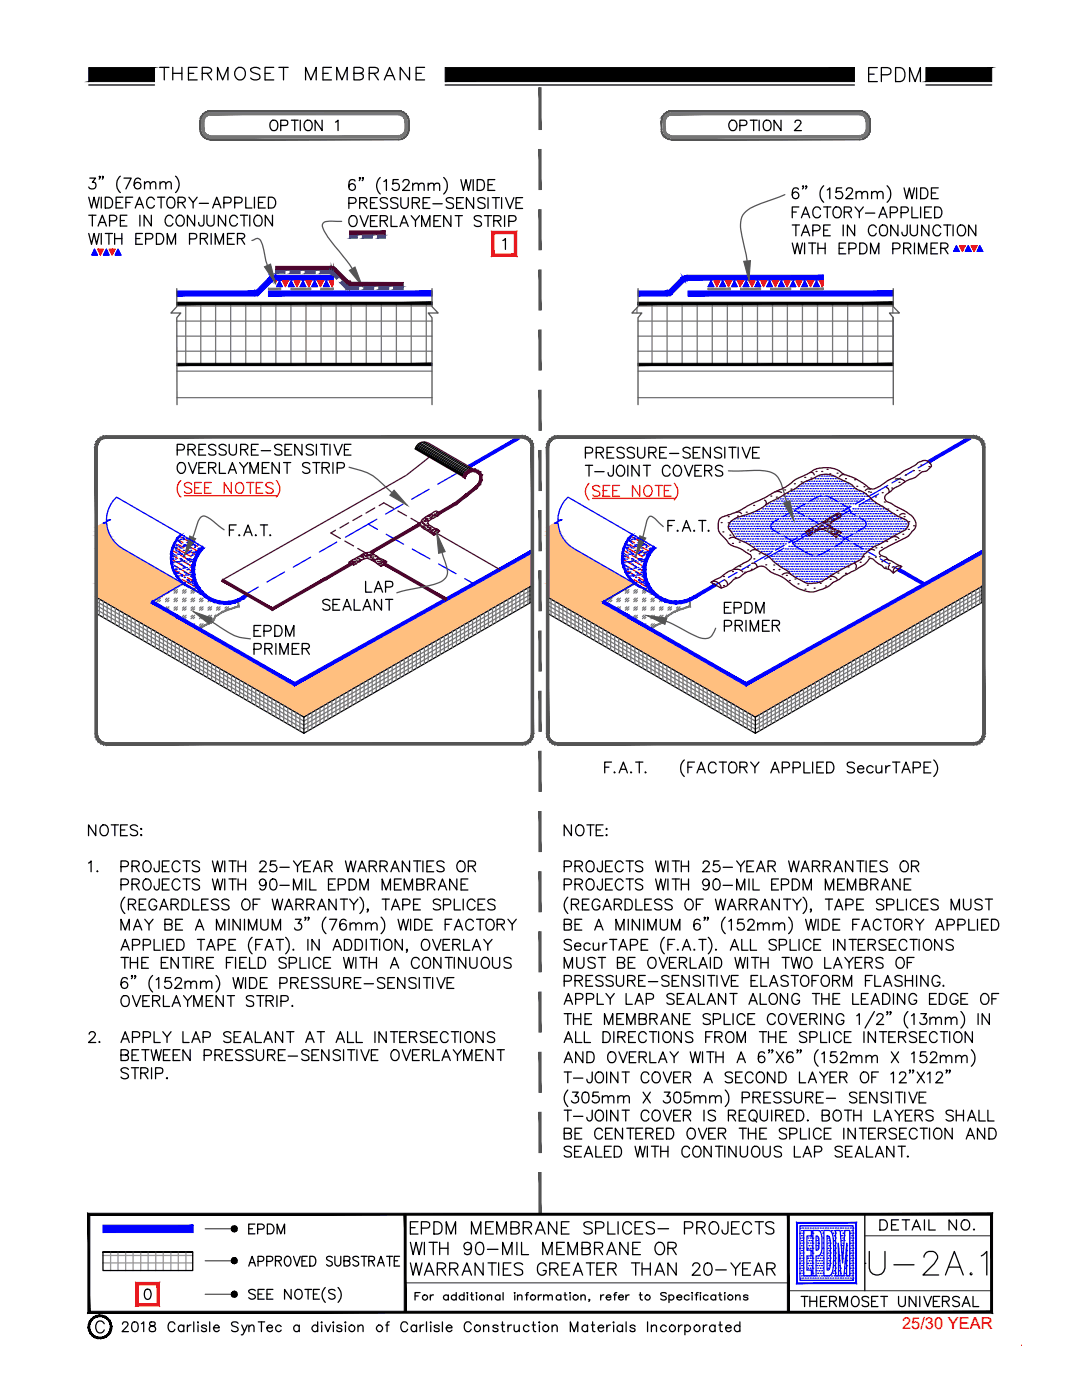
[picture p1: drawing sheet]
<svg xmlns="http://www.w3.org/2000/svg" width="216mm" height="279mm" viewBox="0 0 216 279" stroke-linecap="round" stroke-linejoin="round" font-family="sans-serif">
<defs><g id="words">
<text font-size="8.8" x="172.2" y="255.8">U-2A.1</text>
<text font-size="6.2" x="172.2" y="17.6">EPDM</text>
<text font-size="5.7" x="30.7" y="17.3">THERMOSET MEMBRANE</text>
<g font-size="5.3">
<text x="52.6" y="27.2">OPTION 1</text>
<text x="144.3" y="27.2">OPTION 2</text>
<text x="158.7" y="262.1">THERMOSET UNIVERSAL</text>
</g>
<g font-size="4.9">
<text x="48.3" y="247.3">EPDM</text>
<text x="174.3" y="246.6">DETAIL NO.</text>
</g>
<text font-size="3.3" fill="#f00" x="180" y="265.2">25/30 YEAR</text>
</g></defs>
<!-- layer: PRIMER -->
<g fill="#767676" stroke="#767676" stroke-width=".2">
<path d="M30.1 120.1l9.6 5.4-9.2-5.4zM30.1 120.1l9.6 5.4v.2zM39.7 125.5v.2l1.2-1zM39.7 125.7l1.2-1 .1 .1zM40.9 124.7l.1 .1 .6-.4zM41 124.8l.6-.4 .1 .1z"/>
<path d="M41.6 124.4l.5-.1-.4 .2zM41.6 124.4l.5-.1v-.2zM42.1 124.1l.4-.1-.4 .3zM42.1 124.1l.4-.1-.2-.1zM42.3 123.9l.5-.3-.3 .4zM42.6 123.5l-.3 .4 .5-.3z"/>
<path d="M42.9 123l-.3 .5 .2 .1zM42.9 123l.1 .1-.2 .5zM42.9 123l.1 .1 1.5-1.1zM43 123.1l1.5-1.1v.2zM44.5 122v.2l1.4-.7zM44.5 122.2l1.4-.7v.2zM45.9 121.5v.2l1.6-.8zM45.9 121.7l1.6-.8 .2 .2zM47.5 119.9v1l.2 .2zM47.6 119.7l.1 1.4-.2-1.2zM45.4 120.4l2.1-.5 .1-.2zM45.3 120.2l2.3-.5-2.2 .7zM44.1 120.4h1.3l-.1-.2zM44.2 120.2h1.1l-1.2 .2zM43.2 120.2l.9 .2 .1-.2zM43.3 120l.9 .2h-1zM41.8 119.6l1.4 .6 .1-.2zM41.9 119.5l1.4 .5-1.5-.4zM41.2 119.2l.6 .4 .1-.1zM41.3 119l.6 .5-.7-.3zM40.6 118.7l.6 .5 .1-.2zM40.7 118.5l.6 .5-.7-.3zM40.1 118.6l.5 .1 .1-.2zM40.1 118.4l.6 .1-.6 .1zM36.6 116.5l3.5 2.1v-.2zM36.6 116.3l3.5 2.1-3.5-1.9zM30.5 120.1l6.1-3.6v-.2zM30.1 120.1l6.5-3.8-6.1 3.8z"/>
<path d="M64 57.8h2.5v-.3zM64 57.5h2.5l-2.5 .3z"/>
<path d="M58.1 57.8h3.9v-.3zM58.1 57.5h3.9l-3.9 .3z"/>
<path d="M53.6 57.8h2.4v-.3zM53.6 57.5h2.4l-2.4 .3z"/>
<path d="M159.8 57.8h4.5v-.3zM159.8 57.5h4.5l-4.5 .3z"/>
<path d="M153.8 57.8h4v-.3zM153.8 57.5h4l-4 .3z"/>
<path d="M147.8 57.8h4v-.3zM147.8 57.5h4l-4 .3z"/>
<path d="M141.3 57.8h4.5v-.3zM141.3 57.5h4.5l-4.5 .3z"/>
<path d="M120.2 120.1l9.6 5.4-9.3-5.4zM120.2 120.1l9.6 5.4v.2zM129.8 125.5v.2l1.2-1zM129.8 125.7l1.2-1v.1zM131 124.7v.1l.7-.4zM131 124.8l.7-.4 .1 .1z"/>
<path d="M131.7 124.4l.5-.1-.4 .2zM131.7 124.4l.5-.1-.1-.2zM132.1 124.1l.5-.1-.4 .3zM132.1 124.1l.5-.1-.2-.1zM132.4 123.9l.5-.3-.3 .4zM132.7 123.5l-.3 .4 .5-.3z"/>
<path d="M132.9 123l-.2 .5 .2 .1zM132.9 123l.2 .1-.2 .5zM132.9 123l.2 .1 1.4-1.1zM133.1 123.1l1.4-1.1 .1 .2zM134.5 122l.1 .2 1.3-.7zM134.6 122.2l1.3-.7 .1 .2zM135.9 121.5l.1 .2 1.6-.8zM136 121.7l1.6-.8 .2 .2zM137.6 119.9v1l.2 .2zM137.7 119.7l.1 1.4-.2-1.2zM135.4 120.4l2.2-.5 .1-.2zM135.4 120.2l2.3-.5-2.3 .7zM134.2 120.4h1.2v-.2zM134.3 120.2h1.1l-1.2 .2zM133.3 120.2l.9 .2 .1-.2zM133.4 120l.9 .2h-1zM131.9 119.6l1.4 .6 .1-.2zM132 119.5l1.4 .5-1.5-.4zM131.2 119.2l.7 .4 .1-.1zM131.3 119l.7 .5-.8-.3zM130.7 118.7l.5 .5 .1-.2zM130.7 118.5l.6 .5-.6-.3zM130.1 118.6l.6 .1v-.2zM130.2 118.4l.5 .1-.6 .1zM126.7 116.5l3.4 2.1 .1-.2zM126.7 116.3l3.5 2.1-3.5-1.9zM120.5 120.1l6.2-3.6v-.2zM120.2 120.1l6.5-3.8-6.2 3.8z"/>
</g>
<!-- layer: INSET1 -->
<g fill="#545454" stroke="#545454" stroke-width=".2">
<path d="M107.5 17.5l.5 8.4v-8.4zM107.5 17.5l.5 8.4h-.5z"/>
<path d="M107.5 29.8l.5 8v-8zM107.5 29.8l.5 8h-.5z"/>
<path d="M107.5 41.9l.5 8v-8zM107.5 41.9l.5 8h-.5z"/>
<path d="M107.5 53.9l.5 8v-8zM107.5 53.9l.5 8h-.5z"/>
<path d="M107.5 65.9l.5 8v-8zM107.5 65.9l.5 8h-.5z"/>
<path d="M107.5 77.9l.5 8v-8zM107.5 77.9l.5 8h-.5z"/>
<path d="M107.5 89.9l.5 8v-8zM107.5 89.9l.5 8h-.5z"/>
<path d="M107.5 101.9l.5 8v-8zM107.5 101.9l.5 8h-.5z"/>
<path d="M107.5 113.9l.5 8v-8zM107.5 113.9l.5 8h-.5z"/>
<path d="M107.5 125.9l.5 8v-8zM107.5 125.9l.5 8h-.5z"/>
<path d="M107.5 138l.5 8v-8zM107.5 138l.5 8h-.5z"/>
<path d="M107.5 149.9l.5 8v-8zM107.5 149.9l.5 8h-.5z"/>
<path d="M107.5 162l.5 8v-8zM107.5 162l.5 8h-.5z"/>
<path d="M107.5 174l.5 8v-8zM107.5 174l.5 8h-.5z"/>
<path d="M107.5 186l.5 8v-8zM107.5 186l.5 8h-.5z"/>
<path d="M107.5 198l.5 8v-8zM107.5 198l.5 8h-.5z"/>
<path d="M107.5 210l.5 8v-8zM107.5 210l.5 8h-.5z"/>
<path d="M107.5 222l.5 8v-8zM107.5 222l.5 8h-.5z"/>
<path d="M107.5 234l.5 8.3v-8.3zM107.5 234l.5 8.3h-.5z"/>
<path d="M20.6 87l.6-.1v.5zM20.6 87l.2 .5 .4-.1zM20.1 87.3l.5-.3 .2 .5zM20.1 87.3l.2 .4 .5-.2zM19.6 87.6l.5-.3 .2 .4zM19.6 87.6l.4 .4 .3-.3zM19.6 87.6l.4 .4-.8 .1zM19.2 88.1l.5 .2 .3-.3zM19.2 88.1l.5 .2-.7 .3zM19 88.6l.5 .2 .2-.5zM19 88.6l.5 .2-.6 .4zM18.9 89.2h.5l.1-.4z"/>
<path d="M18.9 89.2l.5 57.3v-57.3zM18.9 89.2l.5 57.3h-.5z"/>
<path d="M18.9 146.5h.5l-.4 .6zM19.4 146.5l-.4 .6 .5-.2zM19 147.1l.5-.2-.3 .7zM19.5 146.9l-.3 .7 .5-.3zM19.2 147.6l.5-.3-.1 .8zM19.7 147.3l-.1 .8 .4-.4zM20 147.7l.1 .7-.5-.3zM20 147.7l.1 .7 .2-.4zM20.3 148l.3 .6-.5-.2zM20.3 148l.3 .6 .2-.4zM20.8 148.2l.4 .5-.6-.1zM20.8 148.2l.4 .5v-.5z"/>
<path d="M21.2 148.2v.5l83-.5zM21.2 148.7l83-.5v.5z"/>
<path d="M104.2 148.2l.6 .4-.6 .1zM104.2 148.2l.6 .4-.1-.4zM104.7 148.2l.6 .2-.5 .2zM104.7 148.2l.6 .2-.2-.4zM105.1 148l.7 .1-.5 .3zM105.1 148l.7 .1-.3-.4zM105.5 147.7l.7-.1-.4 .5zM105.8 147.3l-.3 .4 .7-.1zM105.8 147.3l.6-.2-.2 .5zM105.9 146.9l-.1 .4 .6-.2zM105.9 146.9l.6-.4-.1 .6zM106 146.5l-.1 .4 .6-.4z"/>
<path d="M106 89.2v57.3h.5zM106 89.2h.5v57.3z"/>
<path d="M106.4 88.6l.1 .6h-.5zM105.9 88.8l.1 .4 .4-.6zM106.2 88.1l.2 .5-.5 .2zM105.8 88.3l.1 .5 .3-.7zM105.8 87.6l.4 .5-.4 .2zM105.8 87.6l-.3 .4 .3 .3zM105.3 87.3l.5 .3-.3 .4zM105.3 87.3l-.2 .4 .4 .3zM104.8 87l.5 .3-.2 .4zM104.8 87l-.1 .5 .4 .2zM104.2 86.9l.6 .1-.1 .5zM104.2 86.9v.5l.5 .1z"/>
<path d="M21.2 87.4h83v-.5zM21.2 86.9h83l-83 .5z"/>
<path d="M110.7 87l.6-.1v.5zM110.7 87l.1 .5 .5-.1zM110.2 87.3l.5-.3 .1 .5zM110.2 87.3l.2 .4 .4-.2zM109.7 87.6l.5-.3 .2 .4zM109.7 87.6l.3 .4 .4-.3zM109.7 87.6l.3 .4-.7 .1zM109.3 88.1l.4 .2 .3-.3zM109.3 88.1l.4 .2-.6 .3zM109.1 88.6l.5 .2 .1-.5zM109.1 88.6l.5 .2-.6 .4zM109 89.2h.5l.1-.4z"/>
<path d="M109 89.2l.5 57.3v-57.3zM109 89.2l.5 57.3h-.5z"/>
<path d="M109 146.5h.5l-.4 .6zM109.5 146.5l-.4 .6 .5-.2zM109.1 147.1l.5-.2-.3 .7zM109.6 146.9l-.3 .7 .4-.3zM109.3 147.6l.4-.3v.8zM109.7 147.3v.8l.3-.4zM110 147.7l.2 .7-.5-.3zM110 147.7l.2 .7 .2-.4zM110.4 148l.3 .6-.5-.2zM110.4 148l.3 .6 .1-.4zM110.8 148.2l.5 .5-.6-.1zM110.8 148.2l.5 .5v-.5z"/>
<path d="M111.3 148.2v.5l83-.5zM111.3 148.7l83-.5v.5z"/>
<path d="M194.3 148.2l.6 .4-.6 .1zM194.3 148.2l.6 .4-.2-.4zM194.7 148.2l.7 .2-.5 .2zM194.7 148.2l.7 .2-.2-.4zM195.2 148l.7 .1-.5 .3zM195.2 148l.7 .1-.3-.4zM195.6 147.7l.7-.1-.4 .5zM195.8 147.3l-.2 .4 .7-.1zM195.8 147.3l.7-.2-.2 .5zM196 146.9l-.2 .4 .7-.2zM196 146.9l.6-.4-.1 .6zM196.1 146.5l-.1 .4 .6-.4z"/>
<path d="M196.1 89.2v57.3h.5zM196.1 89.2h.5v57.3z"/>
<path d="M196.5 88.6l.1 .6h-.5zM196 88.8l.1 .4 .4-.6zM196.3 88.1l.2 .5-.5 .2zM195.8 88.3l.2 .5 .3-.7zM195.9 87.6l.4 .5-.5 .2zM195.9 87.6l-.3 .4 .2 .3zM195.4 87.3l.5 .3-.3 .4zM195.4 87.3l-.2 .4 .4 .3zM194.9 87l.5 .3-.2 .4zM194.9 87l-.2 .5 .5 .2zM194.3 86.9l.6 .1-.2 .5zM194.3 86.9v.5l.4 .1z"/>
<path d="M111.3 87.4h83v-.5zM111.3 86.9h83l-83 .5z"/>
</g>
<path d="M107.5 242.3h.5" fill="none" stroke="#545454" stroke-width=".2"/>
<!-- layer: MEMBRANE1 -->
<g fill="#00f" stroke="#00f" stroke-width=".2">
<path d="M53.6 59.1h32.6v-1zM53.6 58.1h32.6l-32.6 1z"/>
<path d="M55 55.9h11.5v-1zM55 54.9h11.5l-11.5 1zM55 54.9l-.2 1h.2zM54.8 54.9h.2l-.2 1z"/>
<path d="M54.3 55l.5-.1v1zM54.3 55l.3 1 .2-.1zM53.9 55.2l.4-.2 .3 1zM53.9 55.2l.6 .8h.1z"/>
<path d="M53.9 55.2l.4 1 .2-.2zM53.7 55.4l.2-.2 .4 1zM53.7 55.4l-2 3.3 2.6-2.5zM53.7 55.4l-2 3.3-.5-.8z"/>
<path d="M50.9 58.1l.4 .9-.4 .1zM50.9 58.1l.4 .9-.3-1zM51 58l.7 .7-.4 .3zM51 58l.7 .7-.5-.8z"/>
<path d="M35.3 59.1h15.6v-1zM35.3 58.1h15.6l-15.6 1z"/>
<path d="M93.4 92.9l.3 .4 9.6-6.1zM93.7 93.3l9.6-6.1 .3 .5z"/>
<path d="M36 106.5l.3 .3-.9 .5zM35.4 107.3l.2 .2 .7-.7zM35.4 107.3l.2 .2-.8 .7zM34.8 108.2l.2 .1 .6-.8zM34.8 108.2l.2 .1-.6 .8zM35 108.3l-.6 .8 .2 .1zM34.4 109.1l.2 .1-.5 .9zM34.6 109.2l-.5 .9h.3zM34.1 110.1h.3l-.4 1zM34.4 110.1l-.4 1 .3 .1zM34 111.1l.3 .1-.2 1zM34.3 111.2l-.2 1 .2-.1zM34.1 112.2l.2-.1v1zM34.3 112.1v1h.2zM34.3 113.1h.2l.1 1zM34.5 113.1l.1 1 .3-.1zM34.6 114.1l.3-.1 .2 1zM34.9 114l.2 1 .3-.1zM35.1 115l.3-.1 .3 .9zM35.4 114.9l.3 .9 .3-.2zM35.7 115.8l.3-.2 .5 .9zM36 115.6l.5 .9 .2-.2zM36.7 116.3l.7 .8-.9-.6zM36.7 116.3l.7 .8 .1-.3z"/>
<path d="M58.8 136.9l47.6-26.6-.3-.5zM58.8 136.2l47.3-26.4-47.3 27.1zM35.2 123.3l23.6 13.6v-.7zM35.4 122.8l23.4 13.4-23.6-12.9zM30.1 120.3l5.1 3 .2-.5zM30.4 119.8l5 3-5.3-2.5z"/>
<path d="M40.4 109l.3 .4-1.1 .4zM39.6 109.8l.5 .3 .6-.7zM39.6 109.8l.5 .3-1 .5zM39.1 110.6l.5 .3 .5-.8zM39.1 110.6l.5 .3-.9 .7zM38.7 111.6l.5 .2 .4-.9zM38.7 111.6l.5 .2-.8 .8zM39.2 111.8l-.8 .8 .5 .1zM38.4 112.6l.5 .1-.6 1zM38.9 112.7l-.6 1h.5zM38.3 113.7h.5l-.5 1zM38.8 113.7l-.5 1 .6-.1zM38.3 114.7l.6-.1-.4 1.1zM38.9 114.6l-.4 1.1 .5-.1zM38.5 115.7l.5-.1-.1 1.1zM39 115.6l-.1 1.1 .5-.2zM38.9 116.7l.5-.2v1.1zM39.4 116.5v1.1l.5-.3zM39.4 117.6l.5-.3 .2 1.2zM39.9 117.3l.2 1.2 .4-.4zM40.1 118.5l.4-.4 .3 1.1zM40.5 118.1l.3 1.1 .4-.5zM41.2 118.7l.5 1-.9-.5zM41.2 118.7l.5 1 .3-.4zM42 119.3l.6 .9-.9-.5zM42 119.3l.6 .9 .3-.5zM42.9 119.7l.8 .8-1.1-.3zM42.9 119.7l.8 .8 .1-.6zM43.8 119.9l.9 .7-1-.1zM43.8 119.9l.9 .7v-.6zM44.7 120l1.1 .6h-1.1zM44.7 120l1.1 .6-.1-.6zM45.7 120l1.1 .4-1 .2zM45.7 120l1.1 .4-.2-.6zM46.6 119.8l1.2 .2-1 .4zM46.6 119.8l1.2 .2-.2-.5zM47.6 119.5h1.1l-.9 .5zM47.6 119.5h1.1l-.3-.5zM48.4 119l1.1-.1-.8 .6zM48.4 119l1.1-.1-.3-.5z"/>
<path d="M137.3 59.1h41v-1zM137.3 58.1h41l-41 1z"/>
<path d="M137.1 55.9h27.2v-1zM137.1 54.9h27.2l-27.2 1z"/>
<path d="M136.6 55l.5-.1v1zM136.6 55l.3 1 .2-.1zM136.2 55.2l.4-.2 .3 1zM136.2 55.2l.6 .8h.1z"/>
<path d="M136.2 55.2l.4 1 .2-.2zM135.9 55.4l.3-.2 .4 1zM135.9 55.4l-1.9 3.3 2.6-2.5zM135.9 55.4l-1.9 3.3-.6-.8z"/>
<path d="M133.2 58.1l.4 .9-.4 .1zM133.2 58.1l.4 .9-.3-1zM133.3 58l.7 .7-.4 .3zM133.3 58l.7 .7-.6-.8z"/>
<path d="M127.3 59.1h5.9v-1zM127.3 58.1h5.9l-5.9 1z"/>
<path d="M179.1 113.9l5.2 3 .3-.5zM179.4 113.4l5.2 3-5.5-2.5z"/>
<path d="M185.1 91.9l.3 .5 8-5.2zM185.4 92.4l8-5.2 .3 .5z"/>
<path d="M126.1 106.5l.2 .3-.9 .5zM125.4 107.3l.3 .2 .6-.7zM125.4 107.3l.3 .2-.8 .7zM124.9 108.2l.2 .1 .6-.8zM124.9 108.2l.2 .1-.7 .8zM125.1 108.3l-.7 .8 .3 .1zM124.4 109.1l.3 .1-.5 .9zM124.7 109.2l-.5 .9h.2zM124.2 110.1h.2l-.3 1zM124.4 110.1l-.3 1 .2 .1zM124.1 111.1l.2 .1-.2 1zM124.3 111.2l-.2 1 .3-.1zM124.1 112.2l.3-.1-.1 1zM124.4 112.1l-.1 1h.3zM124.3 113.1h.3l.1 1zM124.6 113.1l.1 1 .2-.1zM124.7 114.1l.2-.1 .3 1zM124.9 114l.3 1 .2-.1zM125.2 115l.2-.1 .4 .9zM125.4 114.9l.4 .9 .2-.2zM125.8 115.8l.2-.2 .6 .9zM126 115.6l.6 .9 .2-.2zM126.8 116.3l.6 .8-.8-.6zM126.8 116.3l.6 .8 .2-.3z"/>
<path d="M148.9 136.9l47.5-26.6-.3-.5zM148.9 136.2l47.2-26.4-47.2 27.1zM125.2 123.3l23.7 13.6v-.7zM125.5 122.8l23.4 13.4-23.7-12.9zM120.2 120.3l5 3 .3-.5zM120.5 119.8l5 3-5.3-2.5z"/>
<path d="M130.4 109l.4 .4-1.1 .4zM129.7 109.8l.4 .3 .7-.7zM129.7 109.8l.4 .3-1 .5zM129.1 110.6l.5 .3 .5-.8zM129.1 110.6l.5 .3-.9 .7zM128.7 111.6l.5 .2 .4-.9zM128.7 111.6l.5 .2-.8 .8zM129.2 111.8l-.8 .8 .6 .1zM128.4 112.6l.6 .1-.7 1zM129 112.7l-.7 1h.6zM128.3 113.7h.6l-.5 1zM128.9 113.7l-.5 1 .5-.1zM128.4 114.7l.5-.1-.3 1.1zM128.9 114.6l-.3 1.1 .5-.1zM128.6 115.7l.5-.1-.1 1.1zM129.1 115.6l-.1 1.1 .5-.2zM129 116.7l.5-.2v1.1zM129.5 116.5v1.1l.4-.3zM129.5 117.6l.4-.3 .2 1.1zM129.9 117.3l.2 1.1 .4-.3zM130.1 118.4l.4-.3 .4 1.1zM130.5 118.1l.4 1.1 .3-.5zM131.2 118.7l.6 1-.9-.5zM131.2 118.7l.6 1 .3-.5zM132.1 119.2l.6 1-.9-.5zM132.1 119.2l.6 1 .2-.6zM132.9 119.6l.8 .8-1-.2zM132.9 119.6l.8 .8 .2-.5zM133.9 119.9l.9 .7-1.1-.2zM133.9 119.9l.9 .7v-.6zM134.8 120l1.1 .5-1.1 .1zM134.8 120l1.1 .5-.1-.6zM135.8 119.9l1.1 .4-1 .2zM135.8 119.9l1.1 .4-.2-.6zM136.7 119.7l1.2 .2-1 .4zM136.7 119.7l1.2 .2-.3-.5zM137.6 119.4h1.2l-.9 .5zM137.6 119.4h1.2l-.4-.5z"/>
<path d="M138.4 118.9l.4 .5 3.8-2.9zM138.8 119.4l3.8-2.9 .3 .5z"/>
<path d="M20.5 246h18v-1.5zM20.5 244.5h18l-18 1.5z"/>
</g>
<!-- layer: LEADERS -->
<g fill="#545454" stroke="#545454" stroke-width=".2">
<path d="M69.7 54l1.1-.7 1.5 3.8z"/>
<path d="M37.9 107l1.1 .5-2.2 3.4z"/>
<path d="M156.4 100.4l1.2-.5 .8 4z"/>
<path d="M129 122.8l4.1 .5-.4 1.3z"/>
<path d="M127.6 106.9l1.3 .5-2 3.5z"/>
<path d="M148.4 52.1l1.3-.1-.2 4z"/>
<path d="M38.5 122l3.8 1.4-.6 1.1z"/>
<path d="M87.1 106.4l1.7 3.7-1.3 .3z"/>
<path d="M78.6 97.8l2.7 3.1-3.5-2.1z"/>
<path d="M52.8 53.2l1.2-.5 1 3.9z"/>
</g>
<g fill="none" stroke="#545454" stroke-width=".25">
<path d="M156.6 38.8l-2.3 .9a16.1 16.1 0 0 0-5.4 2.5 3.9 3.9 0 0 0-1.1 3.8l1.3 6.1M50.3 48l.3-.1a.92 .92 0 0 1 1-.2 .92 .92 0 0 1 .6 .8l1.2 4.5M68.2 44.2h-2.8a.94 .94 0 0 0-1 .5 .94 .94 0 0 0 .1 1 34.7 34.7 0 0 0 4.6 6.2l1.2 1.7M69.7 93.2a12.1 12.1 0 0 1 7.6 4.3l.9 .8M145.3 94l4.2-.1a8.5 8.5 0 0 1 5.1 .7l.3 .3a8.7 8.7 0 0 1 1.8 4.4l.3 .9M44.7 105.7l-1.1-.8a7.4 7.4 0 0 0-2.9-1.9l-.7 .3a5.8 5.8 0 0 0-1.1 2.7l-.4 1.3M88.2 110.3l.9 2.8a2.27 2.27 0 0 1-1.5 3.2l-1.9 .6-4.5 .9-2 .5M132.3 105.1l-.8-.7a2.97 2.97 0 0 0-1.7-1.4 2.1 2.1 0 0 0-1 1.9l-.5 2.2M42.1 124l2.7 1.8a9 9 0 0 0 5.2 1.7M132.9 124l5.2 2.6a3.7 3.7 0 0 0 3.5 .6l.6-.6 .6-1.2M41 245.2h5.8M41 258.3h5.8"/>
<path d="M41 251.6h5.8"/>
</g>
<!-- layer: MEMBRANE1 -->
<g fill="none" stroke="#00f" stroke-width=".25">
<path d="M85.6 97.6l-3.5 2M91.2 94.4l-3.9 2.2M163.8 99l-.5 .1-1.9 1M164.8 99l1.2 .4 1.2 .7M172.4 99.6l-1.7 1M175.3 98.6l-3.9 2.2M177.1 96.9l-3.8 2.2M179.7 95.4l-1.7 1M182.3 93.9l-1.7 1M185.3 92.2l-2.1 1.2M36.5 116.4l-6.2 3.7M40.6 109.2l-17.3-10a6.4 6.4 0 0 0-2.1 4.7l.9-.2-1.5 .7h.7a6.5 6.5 0 0 0 3.3 5.1l17.2 10"/>
<path d="M51.5 117.2l-2.4 1.4M56.8 114.2l-3.5 1.9M62 111.2l-3.5 2M67.2 108.2l-3.5 2M73.5 104.6l1.8 1M75.2 103.6l-6.3 3.6M77.1 106.6l3.4 2M80.4 100.6l-3.5 2M82.3 109.6l3.5 1.9M87.5 112.6l3.5 1.9M92.7 115.5l1.9 1M126.6 116.4l-6.3 3.7"/>
<path d="M130.6 109.2l-17.3-10a6.4 6.4 0 0 0-2 4.7l.9-.2-1.5 .7h.7a6.4 6.4 0 0 0 3.2 5.1l17.3 10M144.5 115.7l-1.7 1M147.1 114.2l-1.8 1M149.7 112.7l-1.7 1M153.9 110.3l-3.3 1.9M154.2 104.3a.84 .84 0 0 0 0 1.4l1.3 .8M155.3 103.6l-1.2 .7M156.4 109.4l-3.8 2.2M156.4 107l1.3 .8a5.6 5.6 0 0 0 3.3 2.5l1.2 .5M156.5 108.8l-1.8 1M158 102.1l-1.8 1M158.5 101.8l2 1.1"/>
<path d="M159.1 107.3l-1.7 1M160.5 100.6l-1.7 1M161.4 103.4l2 1.1M161.6 105.9l-1.7 .9M161.9 106.2l-3.8 2.2M165.6 109.6l-1.2 .7-1.2 .5M166.6 106.3l3 1.7M167.2 102.6l-1.7 1M168.1 100.7l1.2 .7 .5 .9 .9 .5M169.7 101.8l-3.9 2.2M169.8 101.1l-1.7 1M170.1 106.7l-1.8 1a2.52 2.52 0 0 1-1.8 1.4"/>
<path d="M170.4 108.5l1.8 1M171.5 103.3l.9 .5a.84 .84 0 0 1 0 1.5l-1.5 .9M173.1 110.1l1.7 .9M175.7 111.5l1.7 1.1M178.3 113.1l.9 .5"/>
</g>
<!-- layer: DETAIL -->
<path d="M78.5 107.7h.1M168.5 107.7h.1" fill="none" stroke="#808080" stroke-width=".25"/>
<!-- layer: INSULATION3 -->
<g fill="#ffbf7f" stroke="#ffbf7f" stroke-width=".2">
<path d="M20.6 104.4h.7z"/>
<path d="M94.7 116.4l11.5-6.4v6.4z"/>
<path d="M49.2 136.6h22.8l-11.4 6.5z"/>
<path d="M110.7 104.4h.7z"/>
<path d="M184.8 116.4l11.5-6.4v6.4z"/>
<path d="M148.9 136.6l3.9-2.2v2.2z"/>
<path d="M152.8 134.4h13.1l-3.8 2.2z"/>
<path d="M139.3 136.6h13.5v5.3z"/>
<path d="M20.6 104.4l.8 .8-.1-.8zM19.2 105.2l1.4-.8 .8 .8z"/>
<path d="M19.2 105.2l2.2 .1zM19.2 105.2l2.2 .1z"/>
<path d="M19.2 105.3l2.4 .9-.2-.9zM19.2 105.3l2.4 .9h-2.4z"/>
<path d="M19.2 106.2l2.8 .8-.4-.8zM19.2 106.2l2.8 .8h-2.8z"/>
<path d="M19.2 107l3.3 .7-.5-.7zM19.2 107l3.3 .7h-3.3z"/>
<path d="M19.2 107.7l3.9 .7-.6-.7zM19.2 107.7l3.9 .7h-3.9z"/>
<path d="M19.2 108.4l4.6 .6-.7-.6zM19.2 108.4l4.6 .6h-4.6z"/>
<path d="M19.2 109l5.4 .5-.8-.5zM19.2 109l5.4 .5h-5.4z"/>
<path d="M19.2 109.5l17.3 6.9-11.9-6.9zM19.2 109.5l17.3 6.9h-17.3z"/>
<path d="M94.7 116.4l11.5 .4v-.4zM94.1 116.8l.6-.4 11.5 .4z"/>
<path d="M19.2 116.4l12.6 2.8 4.7-2.8zM19.2 116.4l12.6 2.8h-12.6z"/>
<path d="M19.2 119.2l11.1 .9 1.5-.9zM19.2 119.2l11.1 .9h-9.6z"/>
<path d="M20.7 120.1l14.6 2.9-5-2.9zM20.7 120.1l14.6 2.9h-9.5z"/>
<path d="M72 136.6l34.2-19.8h-12.1zM58.8 136.6l35.3-19.8-22.1 19.8z"/>
<path d="M25.8 123l33 13.6-23.5-13.6zM25.8 123l33 13.6h-9.6z"/>
<path d="M110.7 104.4l.7 .8v-.8zM109.3 105.2l1.4-.8 .7 .8z"/>
<path d="M109.3 105.2l2.2 .1zM109.3 105.2l2.2 .1z"/>
<path d="M109.3 105.3l2.4 .9-.2-.9zM109.3 105.3l2.4 .9h-2.4z"/>
<path d="M109.3 106.2l2.8 .8-.4-.8zM109.3 106.2l2.8 .8h-2.8z"/>
<path d="M109.3 107l3.3 .7-.5-.7zM109.3 107l3.3 .7h-3.3z"/>
<path d="M109.3 107.7l3.9 .7-.6-.7zM109.3 107.7l3.9 .7h-3.9z"/>
<path d="M109.3 108.4l4.5 .6-.6-.6zM109.3 108.4l4.5 .6h-4.5z"/>
<path d="M109.3 109l5.3 .5-.8-.5zM109.3 109l5.3 .5h-5.3z"/>
<path d="M109.3 109.5l17.3 6.9-12-6.9zM109.3 109.5l17.3 6.9h-17.3z"/>
<path d="M184.8 116.4l11.5 .4v-.4zM184.2 116.8l.6-.4 11.5 .4z"/>
<path d="M109.3 116.4l12.5 2.8 4.8-2.8zM109.3 116.4l12.5 2.8h-12.5z"/>
<path d="M109.3 119.2l11 .9 1.5-.9zM109.3 119.2l11 .9h-9.5z"/>
<path d="M110.8 120.1l14.6 2.9-5.1-2.9zM110.8 120.1l14.6 2.9h-9.6z"/>
<path d="M165.9 134.4l30.4-17.6h-12.1zM152.8 134.4l31.4-17.6-18.3 17.6z"/>
<path d="M152.8 134.4v2.2h9.3zM152.8 136.6h9.3l-9.3 5.3z"/>
<path d="M115.8 123l33.1 13.6-23.5-13.6zM115.8 123l33.1 13.6h-9.6z"/>
<path d="M139.3 136.6l9.3 5.3h4.2zM148.6 141.9h4.2l-2.1 1.2z"/>
</g>
<!-- layer: DETAIL -->
<path d="M19.2 119.2l41.4 23.9M105.8 117.1v3.2M106.2 116.8l-45.6 26.3M109.3 119.2l41.4 23.9M195.9 117v3.2M196.3 116.8l-45.6 26.3M19.2 122.4l41.4 23.9M105.9 120.2l-45.3 26.1M109.3 122.4l41.4 23.9M196 120.2l-45.3 26.1M60.6 143.1v3.2M150.7 143.1v3.2" fill="none" stroke="#000" stroke-width=".25"/>
<!-- layer: INSULATION2 -->
<g fill="none" stroke="#767676" stroke-width=".25">
<path d="M35.3 61.1h50.9M35.3 64.1h50.9M35.3 67.1h50.9M35.3 70.1h50.9M37.1 60.6v12.2M40.1 60.6v12.2M43 60.6v12.2M46 60.6v12.2M49 60.6v12.2M52 60.6v12.2M55 60.6v12.2M58.1 60.6v12.2"/>
<path d="M61.1 60.6v12.2M64.1 60.6v12.2M67.1 60.6v12.2M70.1 60.6v12.2M73.1 60.6v12.2M76.1 60.6v12.2M79.1 60.6v12.2M82.1 60.6v12.2M85.1 60.6v12.2M127.1 61.4v1.1M127.3 61.1h50.9M127.3 64.1h50.9"/>
<path d="M127.3 67.1h50.9M127.3 70.1h50.9M130.1 60.6v12.2M133.1 60.6v12.2M136.1 60.6v12.2M139.1 60.6v12.2M142.1 60.6v12.2M145.1 60.6v12.2M148.1 60.6v12.2M151.1 60.6v12.2M154.1 60.6v12.2M157.1 60.6v12.2"/>
<path d="M160.1 60.6v12.2M163.1 60.6v12.2M166.1 60.6v12.2M169.1 60.6v12.2M172.1 60.6v12.2M175.1 60.6v12.2M178.2 60.6v1.9M178.2 63.3v9.5M19.8 119.6v3.2M101.4 119.6v3.2M102.2 119.2v3.2M102.9 118.7v3.2"/>
<path d="M103.7 118.2v3.2M104.5 117.8v3.2M105.3 117.3v3.2M105.9 118.6l-45.3 26.1-41.4-23.9M105.9 117.8l-45.3 26.1-41.4-23.9M105.9 119.4l-45.3 26.1-41.4-23.9M110 119.6v3.2M191.5 119.6v3.2M192.3 119.1v3.2M193.1 118.6v3.3M193.9 118.2v3.2M194.7 117.7v3.2"/>
<path d="M195.5 117.2v3.3M196 118.6l-45.3 26.1-41.4-23.9M196 117.8l-45.3 26.1-41.4-23.9M196 119.4l-45.3 26.1-41.4-23.9M20.6 120v3.2M21.4 120.5v3.2M22.2 120.9v3.2M23 121.4v3.2M23.8 121.9v3.2M24.6 122.3v3.2M25.4 122.8v3.2M26.2 123.3v3.1"/>
<path d="M27 123.7v3.2M27.8 124.2v3.2M28.6 124.6v3.2M29.4 125.1v3.2M30.2 125.5v3.3M31 126v3.2M31.8 126.5v3.2M32.6 126.9v3.3M33.4 127.4v3.2M34.2 127.9v3.2M35 128.3v3.3M35.8 128.8v3.2"/>
<path d="M36.6 129.3v3.1M37.4 129.7v3.2M38.2 130.2v3.2M39 130.6v3.2M39.8 131.1v3.2M40.6 131.6v3.2M41.4 132v3.2M42.2 132.5v3.2M43 133v3.2M43.8 133.4v3.2M44.6 133.9v3.2M45.4 134.4v3.2"/>
<path d="M46.2 134.8v3.2M47 135.3v3.2M47.8 135.7v3.2M48.6 136.2v3.2M49.4 136.6v3.3M50.2 137.1v3.2M51 137.6v3.2M51.8 138v3.3M52.6 138.5v3.2M53.4 139v3.2M54.2 139.4v3.2M55 139.9v3.2"/>
<path d="M66.2 139.9v3.2M67 139.4v3.2M67.8 139v3.2M68.6 138.5v3.2M69.4 138v3.3M70.2 137.6v3.2M71 137.1v3.2M71.9 136.6v3.3M72.7 136.2v3.2M73.5 135.7v3.2M74.3 135.3v3.2M75.1 134.8v3.2"/>
<path d="M75.8 134.4v3.2M76.6 133.9v3.2M77.4 133.4v3.2M78.2 133v3.2M79.1 132.5v3.2M79.9 132v3.2M80.7 131.6v3.2M81.5 131.1v3.2M82.3 130.6v3.2M83.1 130.2v3.2M83.9 129.7v3.2M84.7 129.3v3.1"/>
<path d="M85.4 128.8v3.2M86.2 128.3v3.3M87.1 127.9v3.2M87.9 127.4v3.2M88.7 126.9v3.3M89.5 126.5v3.2M90.3 126v3.2M91.1 125.5v3.3M91.9 125.1v3.2M92.7 124.6v3.2M93.5 124.2v3.2M94.3 123.7v3.2"/>
<path d="M95.1 123.3v3.1M95.9 122.8v3.2M96.7 122.3v3.2M97.5 121.9v3.2M98.3 121.4v3.2M98.9 121v3.2M99.8 120.6v3.2M100.6 120.1v3.2M110.8 120v3.3M111.6 120.5v3.2M112.3 121v3.2M113.1 121.4v3.3"/>
<path d="M113.9 121.9v3.2M114.7 122.4v3.2M115.5 122.8v3.2M116.3 123.3v3.1M117.1 123.7v3.2M117.9 124.2v3.2M118.7 124.6v3.2M119.5 125.1v3.2M120.3 125.5v3.3M121.1 126v3.2M121.8 126.5v3.2M122.7 126.9v3.3"/>
<path d="M123.5 127.4v3.2M124.3 127.9v3.2M125.1 128.3v3.3M125.9 128.8v3.2M126.7 129.3v3.1M127.5 129.7v3.2M128.3 130.2v3.2M129.1 130.6v3.2M129.9 131.1v3.2M130.7 131.6v3.2M131.5 132v3.2M132.3 132.5v3.2"/>
<path d="M133.1 133v3.2M133.9 133.4v3.2M134.7 133.9v3.2M135.5 134.4v3.2M136.3 134.8v3.2M137.1 135.3v3.2M137.9 135.7v3.2M138.7 136.2v3.2M139.5 136.6v3.3M140.3 137.1v3.2M141.1 137.6v3.2M141.9 138v3.3"/>
<path d="M142.7 138.5v3.2M143.5 139v3.2M144.3 139.4v3.2M145.1 139.9v3.2M156.3 139.9v3.2M157.1 139.4v3.2M157.9 139v3.2M158.7 138.5v3.2M159.5 138v3.3M160.3 137.6v3.2M161.1 137.1v3.2M161.9 136.6v3.3"/>
<path d="M162.7 136.2v3.2M163.5 135.7v3.2M164.3 135.3v3.2M165.1 134.8v3.2M165.9 134.4v3.2M166.7 133.9v3.2M167.5 133.4v3.2M168.3 133v3.2M169.1 132.5v3.2M169.9 132v3.2M170.7 131.6v3.2M171.5 131.1v3.2"/>
<path d="M172.3 130.6v3.2M173.1 130.2v3.2M173.9 129.7v3.2M174.7 129.3v3.1M175.5 128.8v3.2M176.3 128.3v3.3M177.1 127.9v3.2M177.9 127.4v3.2M178.7 126.9v3.3M179.5 126.5v3.2M180.4 126v3.2M181.2 125.5v3.3"/>
<path d="M182 125.1v3.2M182.7 124.6v3.2M183.5 124.2v3.2M184.3 123.7v3.2M185.1 123.3v3.1M185.9 122.8v3.2M186.7 122.3v3.2M187.5 121.9v3.2M188.3 121.4v3.2M189.1 121v3.1M189.9 120.5v3.2M190.7 120v3.2"/>
<path d="M55.8 140.4v3.2M56.6 140.8v3.2M57.4 141.3v3.2M58.2 141.8v3.1M59 142.2v3.2M59.8 142.6v3.3M61.4 142.6v3.3M62.2 142.2v3.2M63 141.8v3.1M63.9 141.3v3.2M64.7 140.8v3.2M65.4 140.4v3.2"/>
<path d="M145.9 140.4v3.2M146.7 140.8v3.2M147.5 141.3v3.2M148.3 141.8v3.1M149.1 142.2v3.2M149.9 142.6v3.3M151.5 142.6v3.3M152.3 142.2v3.2M153.1 141.8v3.1M153.9 141.3v3.2M154.7 140.8v3.2M155.5 140.4v3.2"/>
</g>
<!-- layer: INSULATION1 -->
<g fill="#000" stroke="#000" stroke-width=".2">
<path d="M35.2 60.3v.5l51-.5zM35.2 60.8l51-.5v.5z"/>
<path d="M35.3 73h50.9v-.5zM35.3 72.5h50.9l-50.9 .5z"/>
<path d="M127.3 60.3v.5l51-.5zM127.3 60.8l51-.5v.5z"/>
<path d="M127.3 73h50.9v-.5zM127.3 72.5h50.9l-50.9 .5z"/>
</g>
<!-- layer: DECK1 -->
<path d="M35.3 74.1h50.9M35.3 79.4h50.9M127.3 74.1h50.9M127.3 79.4h50.9" fill="none" stroke="#767676" stroke-width=".25"/>
<!-- layer: FAT -->
<g fill="none" stroke="#f00" stroke-width=".25">
<path d="M19.5 49.7v.2M19.7 49.7v.5M19.8 49.7v.7M19.9 49.7v1M20 49.7v1.2M20.2 49.7v1M20.3 49.7v.7M20.4 49.7v.5M20.5 49.7v.2M21.8 49.7v.1M21.9 49.7v.4M22.1 49.7v.6"/>
<path d="M22.2 49.7v.8M22.3 49.7v1.1M22.5 49.7v1M22.6 49.7v.8M22.7 49.7v.5M22.8 49.7v.3M23 49.7v.1M55 56v.3M55.2 56v.1M56.4 56v.1M56.5 56v.3M56.6 56v.6"/>
<path d="M56.7 56v.8M56.9 56v1.1M57 56v1.1M57.1 56v.8M57.2 56v.6M57.4 56v.3M57.5 56v.1M58.7 56v.1M58.9 56v.3M58.9 56v.6M59.1 56v.8M59.2 56v1.1"/>
<path d="M59.3 56v1.1M59.5 56v.8M59.6 56v.6M59.7 56v.3M59.8 56v.1M61.1 56v.1M61.2 56v.3M61.3 56v.6M61.4 56v.8M61.6 56v1.1M61.7 56v1.1M61.8 56v.8"/>
<path d="M61.9 56v.6M62 56v.3M62.2 56v.1M63.4 56v.1M63.5 56v.3M63.6 56v.6M63.8 56v.8M63.9 56v1.1M64 56v1.1M64.1 56v.8M64.3 56v.6M64.4 56v.3"/>
<path d="M64.5 56v.1M65.7 56v.1M65.8 56v.3M66 56v.6M66.1 56v.8M66.2 56v1.1M66.4 56v1.1M66.5 56v.8M142.5 56v.1M142.6 56v.3M142.7 56v.6M142.8 56v.8"/>
<path d="M143 56v1.1M143.1 56v1.1M143.2 56v.8M143.4 56v.6M143.5 56v.3M143.6 56v.1M144.8 56v.1M144.9 56v.3M145 56v.6M145.2 56v.8M145.3 56v1.1M145.4 56v1.1"/>
<path d="M145.6 56v.8M145.7 56v.6M145.8 56v.3M145.9 56v.1M147.2 56v.1M147.3 56v.3M147.4 56v.6M147.5 56v.8M147.6 56v1.1M147.8 56v1.1M147.9 56v.8M148 56v.6"/>
<path d="M148.1 56v.3M148.3 56v.1M149.5 56v.1M149.6 56v.3M149.7 56v.6M149.9 56v.8M150 56v1.1M150.1 56v1.1M150.3 56v.8M150.4 56v.6M150.5 56v.3M150.6 56v.1"/>
<path d="M151.8 56v.1M151.9 56v.3M152.1 56v.6M152.2 56v.8M152.3 56v1.1M152.5 56v1.1M152.6 56v.8M152.7 56v.6M152.8 56v.3M153 56v.1M154.1 56v.1M154.3 56v.3"/>
<path d="M154.4 56v.6M154.5 56v.8M154.7 56v1.1M154.8 56v1.1M154.9 56v.8M155 56v.6M155.2 56v.3M155.3 56v.1M156.5 56v.1M156.6 56v.3M156.7 56v.6M156.9 56v.8"/>
<path d="M157 56v1.1M157.1 56v1.1M157.2 56v.8M157.4 56v.6M157.5 56v.3M157.6 56v.1M158.8 56v.1M159 56v.3M159.1 56v.6M159.2 56v.8M159.4 56v1.1M159.5 56v1.1"/>
<path d="M159.6 56v.8M159.7 56v.6M159.8 56v.3M159.9 56v.1M161.2 56v.1M161.3 56v.3M161.4 56v.6M161.6 56v.8M161.7 56v1.1M161.8 56v1.1M161.9 56v.8M162.1 56v.6"/>
<path d="M162.2 56v.3M162.3 56v.1M163.5 56v.1M163.6 56v.3M163.8 56v.6M163.9 56v.8M164 56v1.1M164.1 56v1.1M164.3 56v.8M191.5 49v.2M191.7 49v.4M191.8 49v.7"/>
<path d="M191.9 49v.9M192 49v1.2M192.2 49v.9M192.3 49v.7M192.4 49v.4M192.5 49v.2M193.8 49v.1M193.9 49v.3M194.1 49v.6M194.2 49v.8M194.3 49v1.1M194.5 49v1"/>
<path d="M194.6 49v.8M194.7 49v.5M194.8 49v.3M195 49v.1M34.1 111.6l2.9 1.6M34.3 109.8l1 .6M34.4 110.8l1 .6M34.7 109.1l3.5 2M34.8 113.8l2 1.2M34.8 112.9l3.5 2M34.9 108.3l.2 .1M35.3 115l.4 .3"/>
<path d="M35.3 107.6l1.2 .7M35.6 108.7l1.1 .6M35.9 107l3.5 2M36 111.7l2.1 1.2M36 110.8l2.7 1.5M36.5 115.7l3.2 1.8M37.2 109.6l2.1 1.2M37.2 108.7l2.5 1.5M37.4 115.3l1 .6M37.6 113.6l.9 .5M38.6 113.2h.1M38.9 111.5l.1 .1"/>
<path d="M38.9 116.2h.1M40.1 109.4l.1 .1M124.2 111.6l2.8 1.6M124.4 109.8l1 .6M124.5 110.8l1 .6M124.8 109.1l3.4 2M124.9 113.8l2 1.2M124.9 112.9l3.5 2M124.9 108.3l.3 .1M125.3 115l.5 .3M125.4 107.6l1.2 .7M125.7 108.7l1 .6"/>
<path d="M126 107l3.4 2M126 111.7l2.1 1.2M126.1 110.8l2.7 1.5M126.5 115.7l3.3 1.8M127.3 109.6l2 1.2M127.3 108.7l2.5 1.5M127.4 115.3l1.1 .6M127.7 113.6l.9 .5M128.7 113.2h.1M128.9 111.5l.1 .1M129 116.2h.1M130.1 109.4l.2 .1"/>
</g>
<g fill="none" stroke="#f00" stroke-width=".2">
<path d="M19.5 49.7h1.1l-.6 1.2zM21.8 49.7h1.2l-.6 1.2zM55 56h.2l-.2 .4M56.4 56h1.1l-.5 1.2zM58.7 56h1.1l-.5 1.2zM61 56h1.2l-.6 1.2zM63.4 56h1.1l-.6 1.2zM66.5 56h-.8l.6 1.2 .2-.4M142.5 56h1.1l-.6 1.2zM144.8 56h1.1l-.5 1.2zM147.1 56h1.2l-.6 1.2zM149.5 56h1.1l-.6 1.2z"/>
<path d="M151.8 56h1.2l-.6 1.2zM154.1 56h1.2l-.6 1.2zM156.5 56h1.1l-.5 1.2zM158.8 56h1.2l-.6 1.2zM161.1 56h1.2l-.6 1.2zM164.3 56h-.8l.6 1.2 .2-.4M191.4 49h1.2l-.6 1.2zM193.8 49h1.2l-.6 1.2z"/>
</g>
<g fill="none" stroke="#00f" stroke-width=".25">
<path d="M18.3 50.9h1.1M18.4 50.7h1M18.4 50.6h.9M18.5 50.5h.7M18.6 50.4h.6M18.6 50.2h.5M18.7 50.1h.4M18.7 50h.3M18.8 49.9h.1M20.6 50.9h1.2M20.7 50.7h1M20.8 50.6h.8"/>
<path d="M20.8 50.5h.8M20.9 50.4h.6M21 50.2h.5M21 50.1h.4M21.1 50h.3M21.1 49.9h.2M23 50.9h1.1M23 50.7h1.1M23.1 50.6h.9M23.2 50.5h.7M23.3 50.4h.5M23.3 50.2h.5"/>
<path d="M23.3 50.1h.4M23.4 50h.3M23.5 49.9h.1M55.2 57.2h1.1M55.3 57.1h1M55.3 56.9h.9M55.4 56.8h.7M55.5 56.7h.6M55.5 56.5h.5M55.6 56.4h.4M55.6 56.3h.3M55.7 56.2h.2"/>
<path d="M57.5 57.2h1.2M57.6 57.1h1M57.7 56.9h.9M57.7 56.8h.8M57.8 56.7h.6M57.8 56.5h.5M57.9 56.4h.4M58 56.3h.2M58.1 56.2h.1M59.9 57.2h1.1M60 57.1h.9M60 56.9h.9"/>
<path d="M60.1 56.8h.7M60.1 56.7h.7M60.2 56.5h.5M60.3 56.4h.3M60.3 56.3h.3M60.4 56.2h.1M62.2 57.2h1.1M62.3 57.1h1M62.3 56.9h.9M62.4 56.8h.8M62.5 56.7h.6M62.5 56.5h.5"/>
<path d="M62.6 56.4h.4M62.7 56.3h.2M62.7 56.2h.1M64.6 57.2h1.1M64.6 57.1h1M64.7 56.9h.8M64.7 56.8h.8M64.8 56.7h.6M64.9 56.5h.5M65 56.4h.3M65 56.3h.2M65.1 56.2h.1"/>
<path d="M141.3 57.2h1.1M141.4 57.1h1M141.4 56.9h.9M141.5 56.8h.8M141.6 56.7h.6M141.6 56.5h.5M141.7 56.4h.3M141.7 56.3h.3M141.8 56.2h.1M143.7 57.2h1.1M143.7 57.1h1M143.8 56.9h.9"/>
<path d="M143.8 56.8h.8M143.9 56.7h.6M143.9 56.5h.6M144 56.4h.4M144.1 56.3h.2M144.2 56.2h.1M146 57.2h1.1M146.1 57.1h.9M146.1 56.9h.9M146.2 56.8h.7M146.2 56.7h.7M146.3 56.5h.5"/>
<path d="M146.4 56.4h.3M146.4 56.3h.3M146.5 56.2h.1M148.3 57.2h1.2M148.4 57.1h1M148.4 56.9h.9M148.5 56.8h.8M148.6 56.7h.6M148.6 56.5h.6M148.7 56.4h.4M148.8 56.3h.2M148.8 56.2h.1"/>
<path d="M150.7 57.2h1.1M150.7 57.1h1M150.8 56.9h.9M150.8 56.8h.8M150.9 56.7h.6M151 56.5h.5M151 56.4h.4M151.1 56.3h.3M151.1 56.2h.2M153 57.2h1.1M153 57.1h1.1M153.1 56.9h.9"/>
<path d="M153.2 56.8h.7M153.3 56.7h.6M153.3 56.5h.5M153.4 56.4h.4M153.4 56.3h.3M153.5 56.2h.1M155.3 57.2h1.2M155.4 57.1h1M155.5 56.9h.9M155.5 56.8h.8M155.6 56.7h.6M155.6 56.5h.5"/>
<path d="M155.7 56.4h.4M155.8 56.3h.2M155.8 56.2h.2M157.7 57.2h1.1M157.7 57.1h1M157.8 56.9h.9M157.9 56.8h.7M157.9 56.7h.7M158 56.5h.5M158 56.4h.4M158.1 56.3h.3M158.2 56.2h.1"/>
<path d="M160 57.2h1.1M160.1 57.1h1M160.1 56.9h.9M160.2 56.8h.8M160.2 56.7h.7M160.3 56.5h.5M160.4 56.4h.4M160.5 56.3h.2M160.5 56.2h.1M162.4 57.2h1.1M162.4 57.1h1M162.5 56.9h.8"/>
<path d="M162.5 56.8h.8M162.6 56.7h.6M162.7 56.5h.5M162.7 56.4h.4M162.8 56.3h.2M162.9 56.2h.1M190.3 50.2h1.1M190.3 50h1.1M190.4 49.9h.9M190.5 49.8h.7M190.6 49.6h.5M190.6 49.5h.5"/>
<path d="M190.7 49.4h.3M190.7 49.3h.3M190.8 49.1h.1M192.6 50.2h1.1M192.7 50h1M192.8 49.9h.8M192.8 49.8h.8M192.9 49.6h.6M192.9 49.5h.5M193 49.4h.4M193.1 49.3h.2M193.1 49.1h.2"/>
<path d="M195 50.2h1.1M195 50h1M195.1 49.9h.9M195.2 49.8h.7M195.2 49.6h.6M195.3 49.5h.5M195.3 49.4h.4M195.4 49.3h.2M195.5 49.1h.1M34.2 110.8h.1M34.3 111.5h.1M34.4 111h.1"/>
<path d="M34.4 110.4h.1M34.4 112.2h.1M34.4 109.4h.1M34.5 111.5h.1M34.5 112.6h.1M34.5 111.7h.1M34.5 113.1h.1M34.5 111.1h.1M34.6 110.7h.1M34.7 112.2h.1M34.7 112.9h.1M34.9 109.2h.1"/>
<path d="M34.9 110.8h.1M34.9 113.6h.1M34.9 113.1h.1M34.9 109.5h.1M35 111.6h.1M35 113.6h.1M35.1 108.8h.1M35.1 109.6h.1M35.1 109.9h.1M35.1 111h.1M35.1 108.7h.1M35.1 113.7h.1"/>
<path d="M35.2 112.1h.1M35.2 114.3h.1M35.2 113.1h.1M35.2 109.2h.1M35.2 114.2h.1M35.2 113.6h.1M35.3 108.8h.1M35.3 112.2h.1M35.4 110.6h.1M35.4 114.5h.1M35.4 115h.1M35.5 107.9h.1"/>
<path d="M35.5 110.1h.1M35.5 110h.1M35.6 108h.1M35.6 112.1h.1M35.6 114.2h.1M35.7 109.1h.1M35.7 112.2h.1M35.7 110.6h.1M35.7 113.5h.1M35.7 114.9h.1M35.7 108h.1M35.8 107.2h.1"/>
<path d="M35.8 110.2h.1M35.8 113.6h.1M35.8 108.2h.1M35.9 109.3h.1M35.9 110.4h.1M35.9 111.5h.1M35.9 107.6h.1M36 112.6h.1M36 112h.1M36 113.7h.1M36 111.5h.1M36 114.7h.1"/>
<path d="M36.1 115.8h.1M36.1 108.5h.1M36.1 110.5h.1M36.2 107.6h.1M36.2 110.5h.1M36.2 109.4h.1M36.2 112.6h.1M36.2 114.7h.1M36.2 112h.1M36.2 114.9h.1M36.2 110.6h.1M36.3 111.7h.1"/>
<path d="M36.3 115h.1M36.3 114.8h.1M36.4 107.3h.1M36.4 109h.1M36.5 113.4h.1M36.5 112.9h.1M36.5 107.7h.1M36.6 108.8h.1M36.6 109.8h.1M36.6 106.9h.1M36.6 110.9h.1M36.6 107.6h.1"/>
<path d="M36.6 107.4h.1M36.6 110.8h.1M36.6 109h.1M36.7 112h.1M36.7 111.9h.1M36.7 113.1h.1M36.7 111.1h.1M36.7 109h.1M36.7 116.2h.1M36.7 116.4h.1M36.7 109.1h.1M36.8 114.2h.1"/>
<path d="M36.8 113.4h.1M36.8 115.2h.1M36.8 115.3h.1M36.8 116.3h.1M36.8 113.2h.1M36.8 108.7h.1M36.9 114.3h.1M36.9 110.4h.1M37 114.8h.1M37.1 108.8h.1M37.1 112.2h.1M37.1 109h.1"/>
<path d="M37.1 114.5h.1M37.2 113.3h.1M37.2 107.4h.1M37.2 110.4h.1M37.2 109.5h.1M37.2 111.6h.1M37.3 108.3h.1M37.3 109.3h.1M37.3 114.8h.1M37.3 107.6h.1M37.3 110.4h.1M37.3 110.1h.1"/>
<path d="M37.3 113.7h.1M37.3 115.7h.1M37.4 111.5h.1M37.4 115.7h.1M37.4 111.7h.1M37.4 112.6h.1M37.4 107.5h.1M37.4 113.7h.1M37.4 111.8h.1M37.4 115.8h.1M37.5 114.8h.1M37.5 115.8h.1"/>
<path d="M37.5 116.1h.1M37.5 108h.1M37.5 116.9h.1M37.5 110.2h.1M37.5 113.6h.1M37.6 115.9h.1M37.7 110.3h.1M37.7 111.7h.1M37.7 114.7h.1M37.7 111.5h.1M37.8 116.1h.1M37.8 108h.1"/>
<path d="M37.8 110.1h.1M37.8 117.1h.1M37.8 112.1h.1M37.9 110.1h.1M37.9 114.2h.1M37.9 108.8h.1M37.9 116.3h.1M37.9 113.2h.1M37.9 109.4h.1M37.9 114.3h.1M38 111.6h.1M38 115h.1"/>
<path d="M38 108.7h.1M38 117.2h.1M38.1 109.8h.1M38.1 110.9h.1M38.2 112h.1M38.2 113.1h.1M38.2 114.2h.1M38.2 108.8h.1M38.2 111.7h.1M38.2 112.9h.1M38.2 115.2h.1M38.2 116.1h.1"/>
<path d="M38.3 116.3h.1M38.3 117.4h.1M38.3 108.5h.1M38.4 110.8h.1M38.4 110.6h.1M38.4 112.6h.1M38.4 108.6h.1M38.5 110.2h.1M38.5 113.1h.1M38.5 116.4h.1M38.5 114.7h.1M38.5 116.8h.1"/>
<path d="M38.5 114.6h.1M38.5 112.7h.1M38.6 108.7h.1M38.6 116.9h.1M38.7 108.7h.1M38.7 108.2h.1M38.7 110.2h.1M38.7 117.4h.1M38.8 109.3h.1M38.8 110.3h.1M38.8 108.8h.1M38.9 111.4h.1"/>
<path d="M38.9 117.8h.1M38.9 109h.1M38.9 111.1h.1M39 111.6h.1M39 116.8h.1M39 110.1h.1M39 111.2h.1M39 117.3h.1M39.2 110.1h.1M39.3 110.2h.1M39.4 108.7h.1M39.5 108.8h.1"/>
<path d="M39.5 109.5h.1M39.5 109.8h.1M39.5 117.3h.1M39.6 109.6h.1M39.6 117.8h.1M39.7 109.4h.1M39.7 117.9h.1M40.2 118.4h.1M40.3 109.2h.1M124.3 110.8h.1M124.3 111.5h.1M124.5 110.4h.1"/>
<path d="M124.5 111h.1M124.5 111.5h.1M124.5 112.2h.1M124.5 109.4h.1M124.5 113.1h.1M124.6 112.6h.1M124.6 111.7h.1M124.6 111.1h.1M124.7 110.7h.1M124.8 112.2h.1M124.8 112.9h.1M124.9 110.8h.1"/>
<path d="M125 109.2h.1M125 113.6h.1M125 113.1h.1M125 109.5h.1M125.1 111.6h.1M125.1 108.8h.1M125.1 109.6h.1M125.1 113.6h.1M125.2 109.9h.1M125.2 108.7h.1M125.2 111h.1M125.2 113.7h.1"/>
<path d="M125.2 112.1h.1M125.2 114.3h.1M125.3 113.1h.1M125.3 109.2h.1M125.3 114.2h.1M125.3 113.6h.1M125.4 108.8h.1M125.4 112.2h.1M125.4 114.5h.1M125.5 110.6h.1M125.5 115h.1M125.5 107.9h.1"/>
<path d="M125.6 110.1h.1M125.6 110h.1M125.6 112.1h.1M125.7 108h.1M125.7 109.1h.1M125.7 114.2h.1M125.7 113.5h.1M125.7 112.2h.1M125.8 110.6h.1M125.8 108h.1M125.8 107.2h.1M125.8 114.9h.1"/>
<path d="M125.9 108.2h.1M125.9 110.2h.1M125.9 113.6h.1M125.9 109.3h.1M126 110.4h.1M126 107.6h.1M126 111.5h.1M126 112h.1M126 112.6h.1M126.1 113.7h.1M126.1 114.7h.1M126.1 111.5h.1"/>
<path d="M126.1 115.8h.1M126.1 108.5h.1M126.2 110.5h.1M126.2 112.6h.1M126.3 107.6h.1M126.3 110.5h.1M126.3 109.4h.1M126.3 110.6h.1M126.3 114.7h.1M126.3 112h.1M126.3 114.9h.1M126.3 111.7h.1"/>
<path d="M126.3 115h.1M126.3 114.8h.1M126.5 109h.1M126.5 107.3h.1M126.5 113.4h.1M126.5 112.9h.1M126.6 107.7h.1M126.6 108.8h.1M126.7 109.8h.1M126.7 107.4h.1M126.7 106.9h.1M126.7 110.9h.1"/>
<path d="M126.7 107.6h.1M126.7 110.8h.1M126.7 109h.1M126.8 112h.1M126.8 109h.1M126.8 111.9h.1M126.8 113.1h.1M126.8 116.4h.1M126.8 111.1h.1M126.8 114.2h.1M126.8 113.4h.1M126.8 116.2h.1"/>
<path d="M126.8 109.1h.1M126.8 115.3h.1M126.8 115.2h.1M126.9 116.3h.1M126.9 113.2h.1M126.9 108.7h.1M127 114.3h.1M127 110.4h.1M127.1 114.8h.1M127.1 108.8h.1M127.1 112.2h.1M127.2 109h.1"/>
<path d="M127.2 114.5h.1M127.2 107.4h.1M127.3 113.3h.1M127.3 109.5h.1M127.3 108.3h.1M127.3 110.4h.1M127.3 111.6h.1M127.4 109.3h.1M127.4 114.8h.1M127.4 110.1h.1M127.4 107.6h.1M127.4 113.7h.1"/>
<path d="M127.4 110.4h.1M127.4 111.7h.1M127.4 115.7h.1M127.4 111.5h.1M127.5 112.6h.1M127.5 113.7h.1M127.5 107.5h.1M127.5 115.8h.1M127.5 114.8h.1M127.5 111.8h.1M127.6 115.8h.1M127.6 116.1h.1"/>
<path d="M127.6 108h.1M127.6 116.9h.1M127.6 110.2h.1M127.6 113.6h.1M127.6 115.9h.1M127.7 110.3h.1M127.8 114.7h.1M127.8 111.7h.1M127.8 111.5h.1M127.8 108h.1M127.9 116.1h.1M127.9 117.1h.1"/>
<path d="M127.9 110.1h.1M127.9 112.1h.1M127.9 114.2h.1M128 108.8h.1M128 109.4h.1M128 116.3h.1M128 113.2h.1M128 114.3h.1M128.1 111.6h.1M128.1 115h.1M128.1 108.7h.1M128.1 117.2h.1"/>
<path d="M128.2 109.8h.1M128.2 110.9h.1M128.2 112h.1M128.2 113.1h.1M128.3 114.2h.1M128.3 108.8h.1M128.3 111.7h.1M128.3 116.1h.1M128.3 112.9h.1M128.3 115.2h.1M128.3 113.1h.1M128.4 116.3h.1"/>
<path d="M128.4 108.5h.1M128.4 117.4h.1M128.5 110.8h.1M128.5 110.6h.1M128.5 112.6h.1M128.5 110.2h.1M128.5 113.1h.1M128.5 116.4h.1M128.5 108.6h.1M128.5 114.7h.1M128.5 114.6h.1M128.5 116.8h.1"/>
<path d="M128.6 112.7h.1M128.6 116.9h.1M128.7 108.7h.1M128.8 110.2h.1M128.8 108.2h.1M128.8 117.4h.1M128.9 109.3h.1M128.9 108.8h.1M128.9 110.3h.1M128.9 111.4h.1M129 117.8h.1M129 109h.1"/>
<path d="M129 111.6h.1M129 111.1h.1M129.1 110.1h.1M129.1 111.2h.1M129.1 116.8h.1M129.1 117.3h.1M129.3 110.1h.1M129.3 110.2h.1M129.5 108.7h.1M129.5 109.5h.1M129.6 108.8h.1M129.6 109.8h.1"/>
<path d="M129.6 117.3h.1M129.6 109.6h.1M129.7 117.8h.1M129.7 109.4h.1M129.8 117.9h.1M130.3 118.4h.1M130.3 109.2h.1"/>
</g>
<g fill="none" stroke="#00f" stroke-width=".2">
<path d="M18.9 49.7l.5 1.2h-1.1l.6-1.2M21.2 49.7l.6 1.2h-1.2l.6-1.2M23.6 49.7l-.6 1.2h1.1l-.5-1.2M55.8 56l.6 1.2h-1.2zM58.1 56l.6 1.2h-1.2zM60.5 56l.5 1.2h-1.1zM62.8 56l.6 1.2h-1.2zM65.1 56l.6 1.2h-1.2zM141.9 56l.6 1.2h-1.2zM144.2 56l.6 1.2h-1.2zM146.5 56l.6 1.2h-1.1zM148.9 56l.6 1.2h-1.2z"/>
<path d="M151.2 56l.6 1.2h-1.2zM153.6 56l.5 1.2h-1.1zM155.9 56l.6 1.2h-1.2zM158.3 56l.5 1.2h-1.1zM160.6 56l.5 1.2h-1.1zM162.9 56l.6 1.2h-1.2zM190.9 49l.5 1.2h-1.1zM193.2 49l.6 1.2h-1.2zM195.5 49l.6 1.2h-1.1z"/>
</g>
<!-- layer: NOTES -->
<g fill="none" stroke="#000" stroke-width=".25">
<path d="M70.8 36.1a.64 .64 0 0 0-1.1 .1 1.61 1.61 0 0 0 .2 1.7 .66 .66 0 0 0 1-.3 .66 .66 0 0 0-.5-.9 .66 .66 0 0 0-.8 .6M71.9 35.5l-.1 .1-.1-.1h.2l-.2 .6M72.5 35.5l-.1 .1-.1-.1h.2l-.2 .6M75.3 39.4h-1.4v2.2h1.4M75.9 35.4a2.23 2.23 0 0 0 0 3.3M76.6 36.2l.5-.4v2.2M77.3 39.7a.82 .82 0 0 0-1.4 .2l.4 .5 .9 .4 .1 .5a.97 .97 0 0 1-1.4 0M79.4 39.7a.82 .82 0 0 0-1.5 .2 1.35 1.35 0 0 0 1.3 .8l.2 .3v.3a.97 .97 0 0 1-1.5 0M79.5 35.8h-1l-.1 1a.75 .75 0 0 1 1.1 0 .75 .75 0 0 1-.2 1.1 .75 .75 0 0 1-1.1-.3M80 39.4v1.6a.75 .75 0 0 0 .7 .6 .75 .75 0 0 0 .8-.6v-1.6M80.4 36.4l.2-.5 .2-.1h.5l.2 .3a.73 .73 0 0 1-.2 .9l-1 1h1.5M82.4 37l.5-.4h.5l.1 1.4"/>
<path d="M82.4 36.6v1.4M83.5 37l.5-.4h.5l.1 1.4M85.4 37l.6-.4h.5l.1 1.4M85.4 36.6v1.4M85.8 39.4h-1.4v2.2h1.4M86.6 37l.5-.4h.5l.1 1.4M88.5 35.4a2.23 2.23 0 0 1 0 3.3M90.5 39.7a.83 .83 0 0 0-1.5 .2l.5 .5 .8 .3a.58 .58 0 0 1 0 .8 1.12 1.12 0 0 1-1.3-.2M92 35.8l.5 2.2 .5-2.2 .5 2.2 .5-2.2M92.5 39.4h-1.4v2.2h1.4M94.4 35.8v2.2M94.5 39.4v2.2l-1.4-2.2v2.2"/>
<path d="M95.2 35.8h.7a1.15 1.15 0 0 1 .8 1.1 1.15 1.15 0 0 1-.8 1.1h-.7zM96.8 39.7a.82 .82 0 0 0-1.5 .2 1.35 1.35 0 0 0 1.3 .8l.2 .3v.3a.97 .97 0 0 1-1.5 0M97.4 36.9h.8M97.4 39.4v2.2M98.2 39.4h1.5M98.7 35.8h-1.3v2.2h1.3M98.9 39.4v2.2M100.1 39.4v2.2M100.9 39.4l.8 2.2 .8-2.2M104.3 39.4h-1.3v2.2h1.3M69.6 40.6h.9a.57 .57 0 0 0 .6-.6 .57 .57 0 0 0-.6-.6h-.9v2.2M69.8 43.3a.8 .8 0 0 1 .9-.2 .8 .8 0 0 1 .6 .7 .96 .96 0 0 1-.2 1.1 .96 .96 0 0 1-1.1 .2 1.34 1.34 0 0 1-.2-1.8z"/>
<path d="M71.8 40.5l1.2-.1 .2-.4-.1-.3-.4-.3h-.9v2.2M71.9 43l.8 2.2 .8-2.2M72.5 40.5l.7 1.1M73.9 40.5h.8M73.9 44.1h.8M75.3 43h-1.4v2.2h1.4M75.9 44.1l1.2-.1a.51 .51 0 0 0 0-.9l-1.2-.1v2.2M76.6 44.1l.7 1.1M78 43v2.2h1.3M79.8 45.2l.8-2.2 .9 2.2M80.1 44.5h1M82.1 43l.8 1.1 .8-1.1"/>
<path d="M82.3 40.5l1.2-.1 .2-.4-.1-.3-.4-.3h-.9v2.2M82.9 44.1v1.1M83 40.5l.7 1.1M84.1 45.2v-2.2l.8 2.2 .9-2.2v2.2M84.4 40.5h.8M86.4 40.7h1.8M86.6 44.1h.8M87.9 43h-1.3v2.2h1.3M90 43v2.2l-1.5-2.2v2.2M90.8 43h1.5M91.1 40.5h.9M91.5 43v2.2"/>
<path d="M96.1 43.3a.82 .82 0 0 0-1.5 .2 1.35 1.35 0 0 0 1.3 .8l.2 .3v.3a.97 .97 0 0 1-1.5 0M96.7 43h1.4M97.4 43v2.2M98.5 44.1l1.3-.1a.51 .51 0 0 0 0-.9l-1.3-.1v2.2M99.2 44.1l.8 1.1M100.3 48l.6-.4v2.2M100.7 43v2.2M101.5 44.2h1a.57 .57 0 0 0 .5-.6 .57 .57 0 0 0-.5-.6h-1v2.2M103 40.5h.8M35.4 89.8h.9a.57 .57 0 0 0 .5-.6 .57 .57 0 0 0-.5-.5h-.9v2.1M35.8 92.4a1.03 1.03 0 0 1 1.2 .5 1.03 1.03 0 0 1-.2 1.2l-.4 .4a1.13 1.13 0 0 1-1.1-.8 1.13 1.13 0 0 1 .5-1.3zM37.5 89.7h1a.58 .58 0 0 0 .5-.6l-.5-.4h-1v2.1"/>
<path d="M37.6 92.3l.9 2.2 .8-2.2M38.2 89.7l.8 1.1M39.7 89.7h.8M39.7 93.3h.8M41 88.7h-1.3v2.1h1.3M41 92.3h-1.3v2.2h1.3M41.6 93.3l1.3-.1a.47 .47 0 0 0 0-.8l-1.3-.1v2.2M42.3 93.3l.8 1.2M43.1 89a.79 .79 0 0 0-.8-.4 .79 .79 0 0 0-.7 .6l.5 .4a1.14 1.14 0 0 1 1 .6v.3a.97 .97 0 0 1-1.5 0M43.8 92.3v2.2h1.2M45.1 89a.79 .79 0 0 0-.7-.4 .79 .79 0 0 0-.7 .6l.2 .3 .8 .3a.55 .55 0 0 1 .2 .9 1.04 1.04 0 0 1-1.2-.2M45.6 94.5l.8-2.2 .8 2.2"/>
<path d="M45.7 88.7v1.5a.73 .73 0 0 0 .8 .6 .73 .73 0 0 0 .7-.6v-1.5M45.9 93.8h1M47.8 92.3l.8 1 .9-1M48 89.7l1.2-.1a.47 .47 0 0 0 0-.8l-1.2-.1v2.1M48.6 93.3v1.2M48.7 89.7l.8 1.1M49.9 94.5v-2.2l.8 2.2 .8-2.2v2.2M50.2 89.7h.8M51.5 88.7h-1.3v2.1h1.3M52.1 89.9h1.9M52.3 93.3h.8M53.7 92.3h-1.4v2.2h1.4"/>
<path d="M55.7 92.3v2.2l-1.4-2.2v2.2M56.2 89a.8 .8 0 0 0-.8-.3 .8 .8 0 0 0-.6 .5l.2 .3 .9 .3a.55 .55 0 0 1 .2 .9 1.12 1.12 0 0 1-1.3-.2M56.6 92.3h1.4M56.9 89.7h.8M57.3 92.3v2.2M58.2 88.7h-1.3v2.1h1.3M60.3 88.7v2.1l-1.5-2.1v2.1M61.8 92.6a.82 .82 0 0 0-1.4 .2l.2 .3 .8 .3a.55 .55 0 0 1 .2 .9 .9 .9 0 0 1-1.2-.2M62.4 92.3h1.5M62.5 89a.79 .79 0 0 0-.7-.4 .79 .79 0 0 0-.7 .6l.2 .3 .8 .3a.55 .55 0 0 1 .2 .9 1.04 1.04 0 0 1-1.2-.2M63.1 88.7v2.1M63.1 92.3v2.2"/>
<path d="M64 88.7h1.4M64.3 93.3l1.2-.1a.47 .47 0 0 0 0-.8l-1.2-.1v2.2M64.7 88.7v2.1M65 93.3l.7 1.2M65.8 88.7v2.1M66.4 92.3v2.2M66.6 88.7l.9 2.1 .8-2.1M67.3 93.4h.9a.57 .57 0 0 0 .5-.3 .57 .57 0 0 0-.1-.6l-.4-.2h-.9v2.2M68.7 89.7h.8M70 88.7h-1.3v2.1h1.3M116.8 90.4h.9a.57 .57 0 0 0 .6-.6 .57 .57 0 0 0-.6-.5h-.9v2.1M116.8 92.9h1.5"/>
<path d="M117.5 92.9v2.1M118.7 94.1h1.8M119 90.3l1.2-.1 .2-.3-.1-.4-.4-.2h-.9v2.1M119.7 90.3l.7 1.1M121.1 90.3h.9M122.4 92.9v1.6l-.1 .4-.3 .1-.4-.1-.3-.6M122.5 89.3h-1.4v2.1h1.4M123.2 93.2a.79 .79 0 0 1 .9-.3 .79 .79 0 0 1 .5 .8 .95 .95 0 0 1-.2 1 .95 .95 0 0 1-1 .2 1.3 1.3 0 0 1-.2-1.7zM124.6 89.6a.8 .8 0 0 0-.8-.4 .8 .8 0 0 0-.7 .6l.2 .3 .8 .3a.55 .55 0 0 1 .2 .9 1.04 1.04 0 0 1-1.2-.2M125.3 92.9v2.1M126.6 89.6a.8 .8 0 0 0-.8-.4 .8 .8 0 0 0-.6 .6l.2 .3 .8 .3a.52 .52 0 0 1 .4 .4 .52 .52 0 0 1-.2 .5 1.04 1.04 0 0 1-1.2-.2M127.2 89.3v1.5a.73 .73 0 0 0 .7 .6 .73 .73 0 0 0 .8-.6v-1.5"/>
<path d="M127.5 92.9v2.1l-1.4-2.1v2.1M128.4 92.9h1.4M129.1 92.9v2.1M129.5 90.3l1.2-.1 .2-.3-.1-.4-.4-.2h-.9v2.1M130.2 90.3l.7 1.1M131.6 90.3h.9M133 89.3h-1.4v2.1h1.4M133.6 90.5h1.8M133.7 93.4a.78 .78 0 0 0-.9-.5 .78 .78 0 0 0-.6 .8 .93 .93 0 0 0 .2 1 .93 .93 0 0 0 1 .2l.3-.4M134.7 93a1.04 1.04 0 0 1 1.3 .4 1.04 1.04 0 0 1-.2 1.3 .8 .8 0 0 1-.9 .3 .8 .8 0 0 1-.6-.8 1.33 1.33 0 0 1 .4-1.2zM136.6 92.9l.8 2.1 .8-2.1M137.7 89.6a.8 .8 0 0 0-.7-.4 .8 .8 0 0 0-.7 .6l.2 .3 .8 .3a.55 .55 0 0 1 .2 .9 1.04 1.04 0 0 1-1.2-.2"/>
<path d="M138.3 90.3h.9M138.7 93.9h.8M139.7 89.3h-1.4v2.1h1.4M140 92.9h-1.3v2.1h1.3M140.6 93.9l1.2-.1a.47 .47 0 0 0 0-.8l-1.2-.1v2.1M141.3 93.9l.7 1.1M141.7 89.3v2.1l-1.4-2.1v2.1M144 89.6a.8 .8 0 0 0-.8-.4 .8 .8 0 0 0-.6 .6l.2 .3 .8 .3a.52 .52 0 0 1 .4 .4 .52 .52 0 0 1-.2 .5 1.04 1.04 0 0 1-1.2-.2M144.2 93.2a.79 .79 0 0 0-.8-.4 .79 .79 0 0 0-.6 .6l.4 .4a1.14 1.14 0 0 1 1 .6v.3a.97 .97 0 0 1-1.4 0M144.6 89.3v2.1M145.4 89.3h1.5M146.1 89.3v2.1"/>
<path d="M147.3 89.3v2.1M148.1 89.3l.8 2.1 .8-2.1M150.2 90.3h.8M151.5 89.3h-1.3v2.1h1.3M45.8 105.8h.8M47.1 104.8h-1.3v2.1M47.7 106.7v.2l.2-.1M48.7 106.9l.8-2.1 .8 2.1M49 106.2h1M51 106.7v.2l.2-.1M52 104.8h1.4M52.7 104.8v2.1"/>
<path d="M53.9 106.7v.2l.1-.1M133.3 104.9h.8M134.6 103.9h-1.3v2.1M135.2 105.8l-.1 .1h.2M136.2 106l.8-2.1 .8 2.1M136.5 105.3h1M138.5 105.8l-.1 .1h.2M139.4 103.9h1.5M140.1 103.9v2.1M141.4 105.8l-.1 .1h.2M50.7 129.6l1.3-.2 .1-.3-.1-.6-1.3-.1v2.2M50.7 125.8h.8"/>
<path d="M52 124.8h-1.3v2.2h1.3M52.7 126l1.2-.2a.58 .58 0 0 0 0-.9l-1.2-.1v2.2M52.8 129.4h1.3l.2-.3-.1-.5-.4-.2h-1v2.2M53.6 129.4l.7 1.2M54.8 124.8h.8a1.15 1.15 0 0 1 .7 1.1 1.15 1.15 0 0 1-.7 1.1h-.8zM55 128.4v2.2M55.9 130.6v-2.2l.8 2.2 .8-2.2v2.2M57 127v-2.2l.8 2.2 .8-2.2v2.2M58.3 129.4h.9M59.7 128.4h-1.4v2.2h1.4M60.3 129.4h.9a.57 .57 0 0 0 .5-.6l-.2-.3-1.2-.1v2.2M61 129.4l.7 1.2"/>
<path d="M144.5 125l1.3-.2a.56 .56 0 0 0 .2-.6 .56 .56 0 0 0-.5-.4h-1v2.2M144.5 121.2h.9M145.9 120.2h-1.4v2.2h1.4M146.5 121.3l1.2-.1a.58 .58 0 0 0 0-.9l-1.2-.1v2.2M146.7 124.8l1.2-.1 .2-.3v-.4l-.5-.2h-.9v2.2M147.4 124.8l.7 1.2M148.6 120.2h.8a1.15 1.15 0 0 1 .7 1.1 1.15 1.15 0 0 1-.7 1.1h-.8zM148.9 123.8v2.2M149.7 126v-2.2l.8 2.2 .9-2.2v2.2M150.8 122.4v-2.2l.9 2.2 .8-2.2v2.2M152.2 124.8h.8M153.5 123.8h-1.3v2.2h1.3"/>
<path d="M154.1 124.8l1.2-.1 .2-.3v-.4l-.5-.2h-.9v2.2M154.8 124.8l.7 1.2M120.7 153.1h.8M122 152.1h-1.3v2.1M122.6 154v.2h.1M123.5 154.2l.9-2.1 .8 2.1M123.9 153.5h1M125.9 154l-.1 .2h.2M126.8 152.1h1.5M127.6 152.1v2.1M128.8 154v.2h.1M136.5 151.7a2.23 2.23 0 0 0 0 3.3"/>
<path d="M137.3 153.1h.8M138.6 152.1h-1.3v2.1M139.1 154.2l.8-2.1 .8 2.1M139.4 153.5h1M142.9 152.6a.79 .79 0 0 0-.9-.5 .79 .79 0 0 0-.6 .8 .95 .95 0 0 0 .2 1.1 .95 .95 0 0 0 1 .2l.3-.5M143.5 152.1h1.5M144.2 152.1v2.1M145.8 152.2a1 1 0 0 1 1.1 .3 1 1 0 0 1 0 1.2 .78 .78 0 0 1-.9 .6 .78 .78 0 0 1-.6-.9 1.36 1.36 0 0 1 .4-1.2zM147.6 153.1l1.3-.1a.51 .51 0 0 0 0-.8l-1.3-.1v2.1M148.4 153.1l.7 1.1M149.8 152.1l.8 1 .8-1M150.6 153.1v1.1"/>
<path d="M153.8 154.2l.9-2.1 .8 2.1M154.1 153.5h1.1M156.1 153.2l1.2-.1a.58 .58 0 0 0 0-.9l-1.2-.1v2.1M158.3 153.2h.9a.57 .57 0 0 0 .5-.5 .57 .57 0 0 0-.5-.6h-.9v2.1M160.4 152.1v2.1h1.2M162.2 152.1v2.1M163 153.1h.8M164.3 152.1h-1.3v2.1h1.3M164.9 152.1h.8a1.16 1.16 0 0 1 .7 1.1 1.16 1.16 0 0 1-.7 1h-.8zM170.5 152.4a.82 .82 0 0 0-1.4 .2l.2 .3 .8 .3a.52 .52 0 0 1 .4 .4 .52 .52 0 0 1-.2 .6 1.04 1.04 0 0 1-1.2-.2M171.1 153.4h1.3a.62 .62 0 0 0-.7-.6 .62 .62 0 0 0-.6 .6 .67 .67 0 0 0 .4 .8 .67 .67 0 0 0 .9-.2M174.2 153.1a.71 .71 0 0 0-1-.1 .71 .71 0 0 0 0 1.1 .71 .71 0 0 0 1-.1"/>
<path d="M174.8 152.8l.1 1.4h.5l.6-.4M176 152.8v1.4M176.8 152.8v1.4M177.6 152.8a.79 .79 0 0 0-.8 .6M178.1 152.1h1.4M178.8 152.1v2.1M180 154.2l.8-2.1 .8 2.1M180.3 153.5h1M182.2 153.2l1.2-.1a.56 .56 0 0 0 .3-.6 .56 .56 0 0 0-.6-.4h-.9v2.1M184.4 153.1h.8M185.7 152.1h-1.3v2.1h1.3M186.3 151.7a2.15 2.15 0 0 1 0 3.3"/>
<path d="M17.7 172.2l.5-.4v2.2M19.1 164.6v2.2l-1.4-2.2v2.2M19.4 173.8l-.1 .1h.2M20.2 164.9a.91 .91 0 0 1 1.1-.1 .91 .91 0 0 1 .3 1.2 .83 .83 0 0 1-.8 .8 .83 .83 0 0 1-.8-.8zM22.2 164.6h1.4M22.9 164.6v2.2M24.1 165.6h.8M24.1 173h1a.57 .57 0 0 0 .5-.4 .57 .57 0 0 0-.1-.6l-.4-.2h-1v2.2M24.1 176.6h1a.57 .57 0 0 0 .5-.4 .57 .57 0 0 0-.1-.6l-.4-.2h-1v2.2M24.9 179.1a2.11 2.11 0 0 0 0 3.2M25.4 164.6h-1.3v2.2h1.3M26.3 172.9l1.3-.2a.47 .47 0 0 0 0-.8l-1.3-.1v2.2"/>
<path d="M26.3 176.5l1.3-.2a.47 .47 0 0 0 0-.8l-1.3-.1v2.2M27.1 172.9l.7 1.1M27.1 176.5l.7 1.1M27.4 164.9a.82 .82 0 0 0-1.4 .2l.2 .4 .9 .3a.52 .52 0 0 1 .3 .4 .52 .52 0 0 1-.2 .5 1.04 1.04 0 0 1-1.2-.2M28.2 165.3l.1 .2-.1 .1zM28.2 166.6l.1 .1-.1 .1zM28.7 175.8l.2-.3a1.04 1.04 0 0 1 1.2 .5 1.04 1.04 0 0 1-.2 1.3l-.4 .3a1.15 1.15 0 0 1-1-.7 1.15 1.15 0 0 1 .2-1.1zM28.9 171.9a1.04 1.04 0 0 1 1.2 .5 1.04 1.04 0 0 1-.2 1.3 .8 .8 0 0 1-.9 .3 .8 .8 0 0 1-.5-.8 1.21 1.21 0 0 1 .4-1.3zM29.1 179.4h-1.3v2.2h1.3M31.3 179.9a.79 .79 0 0 0-1-.5 .79 .79 0 0 0-.6 .9 .95 .95 0 0 0 .2 1 .95 .95 0 0 0 1.1 .2l.2-.2 .1-.5h-.6M31.8 171.8l-.1 2-.3 .2-.4-.1-.3-.6M31.8 175.4l-.1 2a.47 .47 0 0 1-.8 0l-.2-.5"/>
<path d="M32.4 172.9h.8M32.4 176.5h.8M33.8 171.8h-1.4v2.2h1.4M33.8 175.4h-1.4v2.2h1.4M35.9 172.3a.81 .81 0 0 0-.9-.5 .81 .81 0 0 0-.7 .9 .95 .95 0 0 0 .3 1 .95 .95 0 0 0 1 .2l.3-.4M35.9 176a.8 .8 0 0 0-.9-.6 .8 .8 0 0 0-.7 .9 .95 .95 0 0 0 .3 1 .95 .95 0 0 0 1 .2l.3-.4M36.3 179.4h.7a1.16 1.16 0 0 1 .8 1.1 1.16 1.16 0 0 1-.8 1.1h-.7zM36.5 171.8h1.4M36.5 175.4h1.4M37.2 171.8v2.2M37.2 175.4v2.2M38.5 179.4v2.2h1.2"/>
<path d="M39.8 172.2a.8 .8 0 0 0-.8-.4 .8 .8 0 0 0-.6 .5l.4 .4a1.14 1.14 0 0 1 1 .7v.3a.97 .97 0 0 1-1.4 0M39.8 175.8a.79 .79 0 0 0-.8-.4 .79 .79 0 0 0-.6 .6l.4 .3a1.14 1.14 0 0 1 1 .7v.3a.89 .89 0 0 1-1.4 0M41.5 179.4h-1.3v2.2h1.3M42.4 171.8l.5 2.2 .5-2.2 .5 2.2 .6-2.2M42.4 175.4l.5 2.2 .5-2.2 .5 2.2 .6-2.2M43.6 179.8a.8 .8 0 0 0-.8-.4 .8 .8 0 0 0-.6 .5l.2 .4 .8 .3a.52 .52 0 0 1 .4 .4 .52 .52 0 0 1-.2 .5 1.04 1.04 0 0 1-1.2-.2M44.8 171.8v2.2M44.8 175.4v2.2M45.7 179.8a.8 .8 0 0 0-.8-.4 .8 .8 0 0 0-.6 .5l.2 .4 .8 .3a.55 .55 0 0 1 .2 .9 1.04 1.04 0 0 1-1.2-.2M45.7 171.8h1.4M45.7 175.4h1.4M46.4 171.8v2.2"/>
<path d="M46.4 175.4v2.2M47.5 172.9h1.5M47.5 171.8v2.2M47.5 175.4v2.2M47.5 176.5h1.5M48.7 179.6l.2-.2a1.14 1.14 0 0 1 1 .8 1.14 1.14 0 0 1-.4 1.3 1.04 1.04 0 0 1-1.2-.4 1.04 1.04 0 0 1 .1-1.3zM49 171.8v2.2M49 175.4v2.2M51.9 172.3l.1-.3 .3-.2 .6 .1a.46 .46 0 0 1 .1 .8l-1.3 1.3h1.5M51.9 179.4h-1.4v2.2M53.1 176.1a.68 .68 0 0 1-.9 .7 .68 .68 0 0 1-.3-1 .68 .68 0 0 1 1.1 0 1.44 1.44 0 0 1-.5 1.8l-.5-.1-.1-.2M54.1 175.5a.66 .66 0 0 1 1 .3 1.11 1.11 0 0 1-.7 1.8 1.43 1.43 0 0 1-.3-2.1z"/>
<path d="M54.3 179.4l.5 2.2 .5-2.2 .6 2.2 .5-2.2M55 171.8h-1l-.1 .9a.77 .77 0 0 1 1.2 0 .77 .77 0 0 1-.2 1.2 .77 .77 0 0 1-1.1-.3M55.9 173.1h1.8M55.9 176.7h1.8M58.6 171.8l.8 1.1 .8-1.1M58.6 177.6v-2.2l.8 2.2 .8-2.2v2.2M59.4 172.9v1.1M60.6 172.9h.8M61 175.4v2.2M61.8 175.4v2.2h1.3M61.9 171.8h-1.3v2.2h1.3M62.5 174l.9-2.2 .8 2.2"/>
<path d="M62.9 173.3h1M64.8 172.9l1.3-.2a.47 .47 0 0 0 0-.8l-1.3-.1v2.2M65.5 172.9l.8 1.1M65.5 176.5h.9M66.9 175.4h-1.4v2.2h1.4M67.1 179.4v2.2l-1.5-2.2v2.2M67.5 176.6h.9a.57 .57 0 0 0 .6-.6 .57 .57 0 0 0-.6-.6h-.9v2.2M67.9 179.4h1.5M68.6 179.4v2.2M68.9 171.8l.5 2.2 .6-2.2 .5 2.2 .5-2.2M69.7 175.4h.7a1.18 1.18 0 0 1 .7 1.1 1.18 1.18 0 0 1-.7 1.1h-.7zM69.8 179.4l.8 1.1 .8-1.1"/>
<path d="M71.4 174l.8-2.2 .9 2.2M71.7 173.3h1M71.8 177.6v-2.2l.9 2.2 .8-2.2v2.2M71.8 179.1a2.19 2.19 0 0 1 0 3.2M73.7 172.9l1.2-.2a.47 .47 0 0 0 0-.8l-1.2-.1v2.2M74.4 172.9l.7 1.1M75.8 172.9l1.3-.2a.47 .47 0 0 0 0-.8l-1.3-.1v2.2M76.3 177.6v-2.2l.8 2.2 .8-2.2v2.2M76.3 179.4h1.4M76.6 172.9l.7 1.1M77 179.4v2.2M78 174l.8-2.2 .8 2.2"/>
<path d="M78.3 173.3h1M78.7 176.5h.9M80.1 175.4h-1.4v2.2h1.4M80.7 177.6v-2.2l.8 2.2 .8-2.2v2.2M81.7 171.8v2.2l-1.4-2.2v2.2M82.5 171.8h1.5M83.2 176.5h.9a.58 .58 0 0 0 .5-.7l-.5-.4h-.9v2.2h.9a.57 .57 0 0 0 .5-.6 .57 .57 0 0 0-.5-.5M83.2 171.8v2.2M83.9 179.4h-1.4v2.2h1.4M84.4 171.8v2.2M85.2 172.9h.8M85.3 176.5h.9a.58 .58 0 0 0 .6-.7l-.6-.4h-.9v2.2"/>
<path d="M86 176.5l.8 1.1M86.5 171.8h-1.3v2.2h1.3M87.5 177.6l.8-2.2 .8 2.2M87.8 176.9h1M87.9 179.8a.8 .8 0 0 0-.8-.4 .8 .8 0 0 0-.6 .5l.1 .4 .9 .3a.55 .55 0 0 1 .2 .9 1.04 1.04 0 0 1-1.2-.2M88.6 172.2a.8 .8 0 0 0-.8-.4 .8 .8 0 0 0-.6 .5l.1 .4 .9 .3a.55 .55 0 0 1 .2 .9 1.04 1.04 0 0 1-1.2-.2M90.6 179.4v2.2h1.3M91.2 175.4v2.2l-1.5-2.2v2.2M91.4 172.2l.4-.4a1.14 1.14 0 0 1 1.1 .8 1.14 1.14 0 0 1-.5 1.3 1.04 1.04 0 0 1-1.2-.4 1.04 1.04 0 0 1 .2-1.3zM92 176.5h.8M92.4 179.4v2.2M93.4 175.4h-1.4v2.2h1.4"/>
<path d="M93.4 172.9l1.3-.2a.47 .47 0 0 0 0-.8l-1.3-.1v2.2M94.2 172.9l.7 1.1M94.8 179.9a.81 .81 0 0 0-.9-.5 .81 .81 0 0 0-.7 .9 .95 .95 0 0 0 .2 1 .95 .95 0 0 0 1.1 .2l.3-.4M96.7 179.4h-1.3v2.2h1.3M98.8 179.8a.81 .81 0 0 0-.8-.4 .81 .81 0 0 0-.7 .5l.3 .4 .8 .3a.55 .55 0 0 1 .2 .9 1.12 1.12 0 0 1-1.3-.2M112.6 173l1.2-.1 .2-.4-.1-.5-.4-.2h-.9v2.2M112.6 176.6l1.2-.1 .2-.4-.1-.5-.4-.2h-.9v2.2M113.3 179.1a2.19 2.19 0 0 0 0 3.2M114 164.6v2.2l-1.4-2.2v2.2M114.7 172.9l1.3-.2a.47 .47 0 0 0 0-.8l-1.3-.1v2.2M114.7 176.5l1.3-.2a.47 .47 0 0 0 0-.8l-1.3-.1v2.2M115.1 164.9a.91 .91 0 0 1 1.1-.1 .91 .91 0 0 1 .3 1.2 .83 .83 0 0 1-.8 .8 .83 .83 0 0 1-.8-.8z"/>
<path d="M115.5 172.9l.7 1.1M115.5 176.5l.7 1.1M117.1 172.2l.4-.4a1.14 1.14 0 0 1 1.1 .8 1.14 1.14 0 0 1-.4 1.3 .81 .81 0 0 1-1.3-.7zM117.1 175.8l.4-.4a1.15 1.15 0 0 1 1.1 .8 1.15 1.15 0 0 1-.4 1.3l-.2 .1a1.15 1.15 0 0 1-1-.7 1.15 1.15 0 0 1 .1-1.1zM117.1 164.6h1.4M117.5 179.4h-1.3v2.2h1.3M117.8 164.6v2.2M119 165.6h.8M119.7 179.9a.79 .79 0 0 0-.9-.5 .79 .79 0 0 0-.6 .9 .95 .95 0 0 0 .2 1 .95 .95 0 0 0 1 .2l.2-.2 .1-.5h-.5M120.2 171.8l-.1 2-.3 .2-.4-.1-.2-.6M120.2 175.4v1.7a.57 .57 0 0 1-.6 .5l-.3-.2-.1-.5M120.3 164.6h-1.3v2.2h1.3"/>
<path d="M120.8 172.9h.8M120.8 176.5h.8M120.9 165.5l.1-.2 .1 .2zM120.9 166.7l.1-.1 .1 .1zM122.2 171.8h-1.4v2.2h1.4M122.2 175.4h-1.4v2.2h1.4M124.3 172.3a.81 .81 0 0 0-.9-.5 .81 .81 0 0 0-.6 .9 .95 .95 0 0 0 .2 1 .95 .95 0 0 0 1 .2l.3-.4M124.3 176a.8 .8 0 0 0-.9-.6 .8 .8 0 0 0-.6 .9 .95 .95 0 0 0 .2 1 .95 .95 0 0 0 1 .2l.3-.4M124.7 179.4h.7a1.16 1.16 0 0 1 .8 1.1 1.16 1.16 0 0 1-.8 1.1h-.7zM124.9 171.8h1.5M124.9 175.4h1.5M125.7 171.8v2.2"/>
<path d="M125.7 175.4v2.2M126.9 179.4v2.2h1.3M128.2 172.2a.8 .8 0 0 0-.7-.4 .8 .8 0 0 0-.7 .5l.4 .4a1.14 1.14 0 0 1 1 .7v.3a.97 .97 0 0 1-1.4 0M128.2 175.8a.79 .79 0 0 0-.7-.4 .79 .79 0 0 0-.7 .6l.4 .3a1.14 1.14 0 0 1 1 .7v.3a.89 .89 0 0 1-1.4 0M130 179.4h-1.3v2.2h1.3M130.8 171.8l.5 2.2 .5-2.2 .5 2.2 .6-2.2M130.8 175.4l.5 2.2 .5-2.2 .5 2.2 .6-2.2M132.1 179.8a.8 .8 0 0 0-.8-.4 .8 .8 0 0 0-.7 .5l.2 .4 .8 .3a.52 .52 0 0 1 .4 .4 .52 .52 0 0 1-.2 .5 1.04 1.04 0 0 1-1.2-.2M133.3 171.8v2.2M133.3 175.4v2.2M134.1 179.8a.8 .8 0 0 0-.7-.4 .8 .8 0 0 0-.7 .5l.2 .4 .8 .3a.55 .55 0 0 1 .2 .9 1.04 1.04 0 0 1-1.2-.2M134.1 171.8h1.5"/>
<path d="M134.1 175.4h1.5M134.8 171.8v2.2M134.8 175.4v2.2M135.9 172.9h1.5M135.9 176.5h1.5M135.9 171.8v2.2M135.9 175.4v2.2M136.9 179.8l.4-.4a1.14 1.14 0 0 1 1.1 .8 1.14 1.14 0 0 1-.5 1.3 1.04 1.04 0 0 1-1.2-.4 1.04 1.04 0 0 1 .2-1.3zM137.4 171.8v2.2M137.4 175.4v2.2M140.3 172.3l.1-.3 .3-.2 .6 .1a.46 .46 0 0 1 .1 .8l-1.2 1.3h1.4M140.3 179.4h-1.3v2.2"/>
<path d="M141.5 176.1a.68 .68 0 0 1-.8 .7 .68 .68 0 0 1-.4-1 .68 .68 0 0 1 1.1 0 1.44 1.44 0 0 1-.5 1.8l-.5-.1-.1-.2M142.6 175.5a.66 .66 0 0 1 1 .3 1.11 1.11 0 0 1-.8 1.8 1.43 1.43 0 0 1-.2-2.1zM142.8 179.4l.5 2.2 .5-2.2 .5 2.2 .5-2.2M143.5 171.8h-1l-.2 .9a.77 .77 0 0 1 1.2 0 .77 .77 0 0 1-.1 1.2 .77 .77 0 0 1-1.1-.3M144.3 173.1h1.8M144.3 176.7h1.8M147 171.8l.8 1.1 .8-1.1M147 177.6v-2.2l.8 2.2 .8-2.2v2.2M147.8 172.9v1.1M149 172.9h.9M149.5 175.4v2.2M150.3 175.4v2.2h1.2"/>
<path d="M150.4 171.8h-1.4v2.2h1.4M151 174l.8-2.2 .8 2.2M151.3 173.3h1M153.3 172.9l1.2-.2a.47 .47 0 0 0 0-.8l-1.2-.1v2.2M154 176.5h.8M154 172.9l.7 1.1M155.3 175.4h-1.3v2.2h1.3M155.5 179.4v2.2l-1.4-2.2v2.2M155.9 176.6h1a.57 .57 0 0 0 .5-.6 .57 .57 0 0 0-.5-.6h-1v2.2M156.4 179.4h1.4M157.1 179.4v2.2M157.4 171.8l.5 2.2 .5-2.2 .5 2.2 .5-2.2"/>
<path d="M158.1 175.4h.7a1.18 1.18 0 0 1 .8 1.1 1.18 1.18 0 0 1-.8 1.1h-.7zM158.2 179.4l.8 1.1 .9-1.1M159.9 174l.8-2.2 .8 2.2M160.2 173.3h1M160.2 177.6v-2.2l.9 2.2 .8-2.2v2.2M160.2 179.1a2.19 2.19 0 0 1 0 3.2M162.1 172.9l1.2-.2a.47 .47 0 0 0 0-.8l-1.2-.1v2.2M162.8 172.9l.7 1.1M164.3 172.9l1.2-.2a.47 .47 0 0 0 0-.8l-1.2-.1v2.2M164.7 177.6v-2.2l.8 2.2 .8-2.2v2.2M164.7 179.4h1.4M165 172.9l.7 1.1"/>
<path d="M165.4 179.4v2.2M166.4 174l.9-2.2 .8 2.2M166.7 173.3h1.1M167.1 176.5h.9M168.5 175.4h-1.4v2.2h1.4M169.1 177.6v-2.2l.8 2.2 .8-2.2v2.2M170.2 171.8v2.2l-1.5-2.2v2.2M171 171.8h1.4M171.6 176.5h.9a.58 .58 0 0 0 .5-.7l-.5-.4h-.9v2.2h.9a.57 .57 0 0 0 .5-.6 .57 .57 0 0 0-.5-.5M171.7 171.8v2.2M172.3 179.4h-1.3v2.2h1.3M172.8 171.8v2.2"/>
<path d="M173.6 172.9h.9M173.8 176.5h.9a.58 .58 0 0 0 .5-.7l-.5-.4h-.9v2.2M174.5 176.5l.7 1.1M175 171.8h-1.4v2.2h1.4M175.9 177.6l.8-2.2 .9 2.2M176.2 176.9h1M176.3 179.8a.8 .8 0 0 0-.7-.4 .8 .8 0 0 0-.7 .5l.2 .4 .8 .3a.55 .55 0 0 1 .2 .9 1.04 1.04 0 0 1-1.2-.2M177.1 172.2a.8 .8 0 0 0-.8-.4 .8 .8 0 0 0-.7 .5l.2 .4 .8 .3a.55 .55 0 0 1 .2 .9 1.04 1.04 0 0 1-1.2-.2M179.1 179.4v2.2h1.2M179.6 175.4v2.2l-1.4-2.2v2.2M179.8 172.2l.4-.4a1.14 1.14 0 0 1 1.1 .8 1.14 1.14 0 0 1-.4 1.3 1.04 1.04 0 0 1-1.3-.4 1.04 1.04 0 0 1 .2-1.3zM180.4 176.5h.8"/>
<path d="M180.9 179.4v2.2M181.8 175.4h-1.4v2.2h1.4M181.9 172.9h.9a.58 .58 0 0 0 .5-.7l-.5-.4h-.9v2.2M182.6 172.9l.7 1.1M183.2 179.9a.79 .79 0 0 0-.9-.5 .79 .79 0 0 0-.6 .9 .95 .95 0 0 0 .2 1 .95 .95 0 0 0 1 .2l.3-.4M185.2 179.4h-1.4v2.2h1.4M187.2 179.8a.8 .8 0 0 0-.8-.4 .8 .8 0 0 0-.6 .5l.2 .4 .8 .3a.52 .52 0 0 1 .4 .4 .52 .52 0 0 1-.2 .5 1.04 1.04 0 0 1-1.2-.2M192.2 179.4v1.6a.76 .76 0 0 0 .8 .6 .76 .76 0 0 0 .7-.6v-1.6M196 179.8a.8 .8 0 0 0-.8-.4 .8 .8 0 0 0-.7 .5l.2 .4 .9 .3a.52 .52 0 0 1 .4 .4 .52 .52 0 0 1-.2 .5 1.04 1.04 0 0 1-1.3-.2M196.6 179.4h1.4M197.3 179.4v2.2M24.1 185.6v-2.1l.9 2.1 .8-2.1v2.1"/>
<path d="M24.1 189.6l.9-2.1 .8 2.1M24.1 191.1h1.5M24.4 199a.8 .8 0 0 1 .9-.3 .8 .8 0 0 1 .5 .8 .96 .96 0 0 1-1 1.4l-.2-.1a1.34 1.34 0 0 1-.2-1.8zM24.5 188.9h1M24.9 191.1v2.1M25.4 195.4a.68 .68 0 0 0-.9-.2 1.27 1.27 0 0 0 .3 2.1 .68 .68 0 0 0 .7-.7 .68 .68 0 0 0-.6-.7 .68 .68 0 0 0-.8 .6M25.6 180.5l1.3-.1a.47 .47 0 0 0 0-.8l-1.3-.2v2.2M26 191.1v2.1M26 192.1h1.4M26.3 180.5l.8 1.1M26.4 188.6l1.3-.1a.56 .56 0 0 0 .2-.6 .56 .56 0 0 0-.5-.4h-1v2.1M26.4 194.8h-.2l.1-.1 .1 .1-.2 .5"/>
<path d="M26.4 198.7l.8 2.2 .9-2.2M26.6 185.6l.8-2.1 .9 2.1M26.9 184.9h1.1M27.1 194.8h-.2v-.1l.2 .1-.2 .5M27.4 191.1v2.1M27.8 180.5h.8M28.3 192.1h.8M28.5 199.7h.8M28.6 188.6l1.2-.1a.56 .56 0 0 0 .2-.6 .56 .56 0 0 0-.5-.4h-.9v2.1M28.9 183.5l.8 1 .8-1M29.6 191.1h-1.3v2.1h1.3M29.7 184.5v1.1"/>
<path d="M29.8 198.7h-1.3v2.2h1.3M30.5 194.7a2.23 2.23 0 0 0 0 3.3M30.5 199.7h.9a.51 .51 0 0 0 .4-.8l-.4-.2h-.9v2.2M30.7 187.5v2.1h1.3M31.2 195.5l.5-.4v2.2M31.2 199.7l.7 1.2M31.9 181.6l.8-2.2 .8 2.2M32.2 180.9h1M32.2 192.1h.8M32.5 187.5v2.1M32.6 198.7v2.2h1.2M32.9 184.5l1.2-.1a.47 .47 0 0 0 0-.8l-1.2-.1v2.1h.9a.57 .57 0 0 0 .6-.6 .57 .57 0 0 0-.6-.5"/>
<path d="M33.3 188.5h.8M33.5 191.1h-1.3v2.1h1.3M34.1 195.1h-1.1l-.1 .9a.76 .76 0 0 1 1.2 0 .76 .76 0 0 1-.2 1.1 .76 .76 0 0 1-1.1-.3M34.1 180.5l1.3-.1 .2-.3-.1-.5-.4-.2h-1v2.2M34.7 187.5h-1.4v2.1h1.4M34.9 180.5l.7 1.1M35 195.6l.1-.3a.66 .66 0 0 1 1.1 .2l-.3 .7-1 1.1h1.4M35.1 184.5h.8M35.3 187.5h.7a1.15 1.15 0 0 1 .8 1.1 1.15 1.15 0 0 1-.8 1h-.7zM35.6 191.1v2.1l-1.5-2.1v2.1M36.4 183.5h-1.3v2.1h1.3M36.4 191.1h1.5"/>
<path d="M36.6 198.7l.8 1 .9-1M36.9 196.2l.5-.4 .5 .1 .2 1.4M36.9 195.8v1.5M37.1 191.1v2.1M37.4 199.7v1.2M38.1 196.2l.5-.4 .5 .1 .1 1.4M38.3 191.1v2.1M39 185.6l.8-2.1 .9 2.1M39.1 192.1l1.2-.1a.51 .51 0 0 0 0-.8l-1.2-.1v2.1M39.3 184.9h1M39.4 187.5h1.4M39.8 192.1l.7 1.1"/>
<path d="M40 196.2l.5-.4 .5 .1 .2 1.4M40 195.8v1.5M40.1 187.5v2.1M40.2 180.5h.8M41.2 196.2l.5-.4 .5 .1 .1 1.4M41.2 199.7h.8M41.2 189.6l.9-2.1 .8 2.1M41.2 192.1h.9M41.5 188.9h1.1M42.5 198.7h-1.3v2.2h1.3M42.6 191.1h-1.4v2.1h1.4M43.1 194.7a2.23 2.23 0 0 1 0 3.3"/>
<path d="M43.2 185.6v-2.1l.8 2.1 .8-2.1v2.1M43.5 188.6h1a.57 .57 0 0 0 .5-.5 .57 .57 0 0 0-.5-.6h-1v2.1M44.5 198.7v2.2l-1.4-2.2v2.2M45.2 192.1h.8M45.4 198.7h1.4M45.7 183.5v2.1M45.7 188.5h.8M46.1 198.7v2.2M46.5 191.1h-1.3v2.1M46.5 195.1l.5 2.2 .5-2.2 .6 2.2 .5-2.2M47 187.5h-1.3v2.1h1.3M47 191.1v2.1"/>
<path d="M47.9 192.1h.8M47.9 183.5v2.1l-1.4-2.1v2.1M48.8 183.5v2.1M49 195.1v2.2M49.2 191.1h-1.3v2.1h1.3M49.6 185.6v-2.1l.8 2.1 .8-2.1v2.1M49.8 191.1v2.1h1.2M49.8 195.1h.7a1.15 1.15 0 0 1 .8 1.1 1.15 1.15 0 0 1-.8 1.1h-.7zM50.3 187.1a2.23 2.23 0 0 0 0 3.3M50.5 180.5h.8M50.6 199a.83 .83 0 0 0-1.4 .2l.2 .3 .8 .3a.58 .58 0 0 1 .4 .8 .97 .97 0 0 1-1.4 0M51 188.5h.9"/>
<path d="M51.2 198.7h1.5M51.5 191.1h.8a1.16 1.16 0 0 1 .5 1.8l-.5 .3h-.8zM52 196.1h.8M52 198.7v2.2M52 183.5v1.5a.73 .73 0 0 0 .8 .6 .73 .73 0 0 0 .7-.6v-1.5M52.4 187.5h-1.4v2.1M52.9 189.6l.8-2.1 .8 2.1M53.1 199.7h.9a.51 .51 0 0 0 .4-.8l-.4-.2h-.9v2.2M53.2 188.9h1M53.3 195.1h-1.3v2.2h1.3M53.8 199.7l.7 1.2M54.3 185.6v-2.1l.8 2.1 .9-2.1v2.1"/>
<path d="M55.1 187.5h1.5M55.3 198.7v2.2M55.9 196.2l1.2-.1 .2-.3-.2-.6-1.2-.1v2.2M55.9 187.5v2.1M56.1 199.8l1.2-.1a.56 .56 0 0 0 .2-.6 .56 .56 0 0 0-.5-.4h-.9v2.2M56.8 181.6l.8-2.2 .8 2.2M57 187.1a2.23 2.23 0 0 1 0 3.3M57.1 191.4a.82 .82 0 0 0-1.4 .2l.2 .3 .8 .3a.55 .55 0 0 1 .2 1 1.04 1.04 0 0 1-1.2-.3M57.1 180.9h1M57.7 192.2l1.2-.1a.56 .56 0 0 0 .2-.6 .56 .56 0 0 0-.5-.4h-.9v2.1M58 196.1h.9a.57 .57 0 0 0 .6-.6l-.2-.3-1.3-.1v2.2M58.6 189.4l-.2 .2h.2"/>
<path d="M58.8 196.1l.7 1.2M58.9 183.5h1.2l-.6 .8a.68 .68 0 0 1 .7 .8 .68 .68 0 0 1-.9 .5l-.4-.1-.1-.3M59.1 180.5h.9a.58 .58 0 0 0 .5-.6l-.5-.5h-.9v2.2M59.8 180.5l.7 1.1M59.9 191.1v2.1h1.2M60.2 196.1h.8M61 183.2h-.2l.1-.2 .1 .2-.2 .5M61.2 180.5h1a.58 .58 0 0 0 .5-.6l-.5-.5h-1v2.2M61.4 187.5v2.1M61.5 195.1h-1.3v2.2h1.3M61.7 183.2h-.3l.1-.2 .2 .2-.3 .5M61.7 191.1v2.1"/>
<path d="M61.9 180.5l.8 1.1M63.4 181.6l.8-2.2 .8 2.2M63.6 195.4a.82 .82 0 0 0-1.4 .2 1.35 1.35 0 0 0 1.2 .7l.2 .3v.4a.97 .97 0 0 1-1.4 0M63.7 187.5v2.1l-1.5-2.1v2.1M63.7 180.9h1M64 191.6a.81 .81 0 0 0-.9-.5 .81 .81 0 0 0-.6 .8 .95 .95 0 0 0 .2 1 .95 .95 0 0 0 1 .3l.3-.5M64.6 192.1h.9M65 183a2.23 2.23 0 0 0 0 3.3M65.6 195.4a.83 .83 0 0 0-1.4 .2l.4 .4 .6 .2a.58 .58 0 0 1 .4 .8 .97 .97 0 0 1-1.4 0M65.8 183.5h1.4l-1 2.1M66 191.1h-1.4v2.1h1.4M66.3 195.1v1.5a.72 .72 0 0 0 .7 .7 .72 .72 0 0 0 .7-.7v-1.5"/>
<path d="M66.5 189.6l.8-2.1 .8 2.1M66.8 188.9h1M68.6 191.1l.5 2.1 .5-2.1 .5 2.1 .5-2.1M68.6 196.1h.8a.57 .57 0 0 0 .6-.6l-.2-.3-1.2-.1v2.2M68.7 187.5h.7a1.15 1.15 0 0 1 .8 1.1 1.15 1.15 0 0 1-.8 1h-.7zM69.1 183.8a.63 .63 0 0 0-.7-.3 .63 .63 0 0 0-.5 .4 1.21 1.21 0 0 0 .5 1.7 .68 .68 0 0 0 .7-.6 .68 .68 0 0 0-.6-.7 .68 .68 0 0 0-.7 .6M69.3 196.1l.7 1.2M69.9 184.6l.5-.4 .5 .1 .1 1.3M69.9 184.2v1.4M70.6 180.5v1.1M70.7 196.1h.8M70.9 187.5h.7a1.15 1.15 0 0 1 .8 1.1 1.15 1.15 0 0 1-.8 1h-.7z"/>
<path d="M71 184.6l.5-.4 .5 .1 .2 1.3M71 191.1v2.1M71.8 191.1h1.5M72 195.1h-1.3v2.2h1.3M72.5 191.1v2.1M72.7 196.3h1.8M73 184.6l.5-.4 .5 .1 .1 1.3M73 184.2v1.4M73.1 187.5v2.1M73.5 181.5h-.2l.1-.1 .1 .1-.2 .5M73.7 192.1h1.4M73.7 191.1v2.1"/>
<path d="M73.9 187.5h1.4M74.1 184.6l.5-.4 .5 .1 .1 1.3M74.6 187.5v2.1M75.1 191.1v2.1M75.7 187.5v2.1M76 183a2.23 2.23 0 0 1 0 3.3M76.8 195.4a.82 .82 0 0 0-1.5 .2 1.35 1.35 0 0 0 1.3 .7l.2 .3v.4a.97 .97 0 0 1-1.5 0M77 187.6a1.01 1.01 0 0 1 1.1 .3 1.01 1.01 0 0 1 0 1.2 .81 .81 0 0 1-.9 .5 .81 .81 0 0 1-.6-.8 1.5 1.5 0 0 1 .4-1.2zM77.4 196.1h.8M77.9 193.2l.8-2.1 .9 2.1M78.1 181.6l.8-2.2 .9 2.2M78.2 192.5h1"/>
<path d="M78.4 180.9h1M78.7 195.1h-1.3v2.2h1.3M79.4 183.5l.5 2.1 .6-2.1 .5 2.1 .5-2.1M80.3 187.5v2.1l-1.5-2.1v2.1M80.4 180.6h.9a.57 .57 0 0 0 .5-.6 .57 .57 0 0 0-.5-.6h-.9v2.2M80.8 195.1v2.2l-1.5-2.2v2.2M81.3 189.6h-.2l.1-.2 .1 .2-.2 .5M81.9 183.5v2.1M82.5 180.5h.9M82.7 183.5h.8a1.16 1.16 0 0 1 .7 1 1.16 1.16 0 0 1-.7 1.1h-.8zM83 195.4a.82 .82 0 0 0-1.4 .2l.4 .4 .6 .2a.58 .58 0 0 1 .4 .8 .97 .97 0 0 1-1.4 0M83.7 191.6a.81 .81 0 0 0-1-.5 .81 .81 0 0 0-.6 .8 .96 .96 0 0 0 .2 1.1 .96 .96 0 0 0 1.1 .2l.3-.5"/>
<path d="M83.7 195.1v2.2M84.5 187.6a1.06 1.06 0 0 1 1.2 .4 1.06 1.06 0 0 1-.2 1.3 .8 .8 0 0 1-.9 .3 .8 .8 0 0 1-.5-.8 1.36 1.36 0 0 1 .4-1.2zM84.5 191.4a.8 .8 0 0 1 .9-.3 .8 .8 0 0 1 .5 .8 .93 .93 0 0 1-.2 1.1 .93 .93 0 0 1-1 .2 1.49 1.49 0 0 1-.2-1.8zM84.5 195.1h1.4M84.9 184.5h.8M85.2 195.1v2.2M86.2 183.5h-1.3v2.1h1.3M86.3 187.5l.9 2.1 .8-2.1M86.3 195.1v2.2M87.2 195.1l.8 2.2 .8-2.2M88 191.1v2.1l-1.5-2.1v2.1M88.4 188.5h.8"/>
<path d="M88.5 180.6h.9a.57 .57 0 0 0 .5-.6 .57 .57 0 0 0-.5-.6h-.9v2.2M88.8 184.5h.8M88.8 191.1h1.5M89.2 196.1h.9M89.5 191.1v2.1M89.7 187.5h-1.3v2.1h1.3M90.1 183.5h-1.3v2.1M90.4 188.5l1.2-.1a.51 .51 0 0 0 0-.8l-1.2-.1v2.1M90.6 195.1h-1.4v2.2h1.4M90.6 185.6l.9-2.1 .8 2.1M90.6 191.1v2.1M91 184.9h1"/>
<path d="M91.1 188.5l.7 1.1M92.5 187.5v2.1h1.2M92.9 191.1v2.1l-1.4-2.1v2.1M93.7 191.1v1.5a.73 .73 0 0 0 .8 .6 .73 .73 0 0 0 .7-.6v-1.5M94.2 189.6l.9-2.1 .8 2.1M94.5 184a.79 .79 0 0 0-1-.5 .79 .79 0 0 0-.6 .8 .95 .95 0 0 0 .2 1 .95 .95 0 0 0 1.1 .2l.3-.4M94.6 188.9h1M95.1 183.5h1.4M95.4 180.5h.8M95.8 183.5v2.1M96.4 191.2a1 1 0 0 1 1.2 .3 1 1 0 0 1 0 1.2 .78 .78 0 0 1-.9 .5 .78 .78 0 0 1-.7-.8 1.36 1.36 0 0 1 .4-1.2zM96.5 187.5l.8 1 .9-1"/>
<path d="M97.2 183.8a.91 .91 0 0 1 1.1-.1 .91 .91 0 0 1 .3 1.1 .83 .83 0 0 1-.8 .8 .83 .83 0 0 1-.8-.8zM97.3 188.5v1.1M98.3 191.1v1.5a.73 .73 0 0 0 .7 .6 .73 .73 0 0 0 .7-.6v-1.5M99.2 184.5l1.2-.1a.47 .47 0 0 0 0-.8l-1.2-.1v2.1M99.9 184.5l.7 1.1M101.4 183.5l.8 1 .8-1M102 191.4a.82 .82 0 0 0-1.4 .2l.2 .3 .8 .3a.55 .55 0 0 1 .2 1 1.04 1.04 0 0 1-1.2-.3M102.2 184.5v1.1M112.6 184.5l1.2-.1 .2-.3-.1-.4-.4-.2h-.9v2.1l1.2-.1 .2-.6-.2-.3-.3-.1M112.6 193.2v-2.1l.8 2.1 .8-2.1v2.1M112.6 195.8l1.2-.1 .2-.3-.1-.5-.4-.2h-.9v2.1M112.9 199.7h1"/>
<path d="M114 180.5l1.3-.1 .2-.3-.1-.5-.5-.2h-.9v2.2M114 187.8a.83 .83 0 0 0-1.4 .2l.4 .4 .6 .2a.58 .58 0 0 1 .4 .7 .97 .97 0 0 1-1.4 0M114.7 188.8h1.2a.63 .63 0 0 0-.7-.6 .63 .63 0 0 0-.5 .8 .66 .66 0 0 0 .4 .6 .66 .66 0 0 0 .8-.3M114.7 195.7l1.3-.1a.47 .47 0 0 0 0-.8l-1.3-.1v2.1M114.7 184.5h.9M114.7 180.5l.8 1.1M114.9 199.4h.9a.57 .57 0 0 0 .5-.6 .57 .57 0 0 0-.5-.5h-.9v2.1M115.1 191.1v1.5a.73 .73 0 0 0 .7 .6 .73 .73 0 0 0 .7-.6v-1.5M115.5 195.7l.7 1.1M116.1 183.5h-1.4v2.1h1.4M116.2 180.5h.8M116.9 195.7h.8"/>
<path d="M117 199.4h1a.57 .57 0 0 0 .5-.6 .57 .57 0 0 0-.5-.5h-1v2.1M117.7 188.5a.69 .69 0 0 0-1-.1 .69 .69 0 0 0 0 1 .69 .69 0 0 0 1-.1M118.3 194.7h-1.4v2.1h1.4M118.4 188.2l.1 1.4h.5l.5-.4M118.7 185.6l.8-2.1 .8 2.1M118.8 191.4a.82 .82 0 0 0-1.5 .2l.2 .3 .9 .3a.52 .52 0 0 1 .4 .4 .52 .52 0 0 1-.3 .6 1.04 1.04 0 0 1-1.2-.3M119 184.9h1M119.2 198.3v2.1h1.2M119.4 191.1h1.4M119.5 188.2v1.4M120.1 191.1v2.1M120.3 181.6l.8-2.2 .9 2.2"/>
<path d="M120.3 195a.82 .82 0 0 0-1.4 .2l.2 .3 .8 .3a.55 .55 0 0 1 .2 1 1.04 1.04 0 0 1-1.2-.3M120.3 188.2v1.4M120.6 180.9h1M120.9 198.3l.9 1 .8-1M121.1 188.2a.65 .65 0 0 0-.8 .6M121.6 187.5h1.5M121.8 199.3v1.1M122.4 195a.83 .83 0 0 0-1.5 .2l.2 .3 .9 .3a.55 .55 0 0 1 .2 1 1.12 1.12 0 0 1-1.3-.3M122.4 187.5v2.1M122.6 180.5l1.2-.1a.47 .47 0 0 0 0-.8l-1.2-.2v2.2M122.9 185.6v-2.1l.8 2.1 .8-2.1v2.1M123 194.7v1.5a.73 .73 0 0 0 .7 .6 .73 .73 0 0 0 .7-.6v-1.5"/>
<path d="M123.2 192.1l1.2-.1a.51 .51 0 0 0 0-.8l-1.2-.1v2.1h.9a.57 .57 0 0 0 .6-.5 .57 .57 0 0 0-.6-.6M123.3 180.5l.7 1.1M123.5 189.6l.8-2.1 .9 2.1M123.8 188.9h1.1M124.9 198.3v2.1h1.3M125.2 195.7l1.3-.1a.47 .47 0 0 0 0-.8l-1.3-.1v2.1M125.4 192.1h.8M125.4 183.5v2.1M125.8 188.6h.9a.57 .57 0 0 0 .5-.5 .57 .57 0 0 0-.5-.6h-.9v2.1M126 195.7l.7 1.1M126.7 191.1h-1.3v2.1h1.3M127 199.7h1"/>
<path d="M127.4 195.7h.8M127.6 183.5v2.1l-1.4-2.1v2.1M127.9 188.5h.8M128.5 183.5v2.1M128.7 180.5h.8M128.7 194.7h-1.3v2.1h1.3M129 199.4h.9a.57 .57 0 0 0 .5-.6 .57 .57 0 0 0-.5-.5h-.9v2.1M129.3 185.6v-2.1l.8 2.1 .8-2.1v2.1M129.3 187.5h-1.4v2.1h1.4M129.4 195.9h1.8M129.5 191.4a.8 .8 0 0 1 .9-.3 .8 .8 0 0 1 .5 .8 .95 .95 0 0 1-.2 1 .95 .95 0 0 1-1 .3 1.34 1.34 0 0 1-.2-1.8zM131.5 191.1l.8 2.1 .9-2.1"/>
<path d="M131.8 183.5v1.5a.73 .73 0 0 0 .7 .6 .73 .73 0 0 0 .7-.6v-1.5M132.6 187.1a2.23 2.23 0 0 0 0 3.3M133.3 188.5h.8M133.5 195a.82 .82 0 0 0-1.4 .2l.2 .3 .8 .3a.52 .52 0 0 1 .4 .4 .52 .52 0 0 1-.2 .6 1.04 1.04 0 0 1-1.2-.3M133.6 192.1h.8M134 185.6v-2.1l.8 2.1 .9-2.1v2.1M134.1 195.7h.8M134.5 198.6a.8 .8 0 0 0-.8-.4 .8 .8 0 0 0-.6 .6l.2 .3 .8 .3a.52 .52 0 0 1 .4 .4 .52 .52 0 0 1-.2 .5 1.04 1.04 0 0 1-1.2-.2M134.6 187.5h-1.3v2.1M134.9 191.1h-1.3v2.1h1.3M135.1 199.3h.8M135.2 189.4v.2h.2"/>
<path d="M135.4 194.7h-1.3v2.1h1.3M135.6 192.1l1.2-.1a.51 .51 0 0 0 0-.8l-1.2-.1v2.1M136.2 189.6l.8-2.1 .8 2.1M136.3 192.1l.7 1.1M136.5 198.3h-1.4v2.1h1.4M136.5 188.9h1M137.4 199.7h1M137.5 194.7v2.1l-1.4-2.1v2.1M137.7 191.1v2.1h1.3M138.5 189.4l-.1 .2h.3M139 180.5h.8M139.4 198.3v2.1h1.2"/>
<path d="M139.5 193.2l.8-2.1 .8 2.1M139.5 187.5h1.4M139.7 183.8a.63 .63 0 0 0-.6-.3 .63 .63 0 0 0-.6 .4 1.68 1.68 0 0 0 .2 1.6 .66 .66 0 0 0 1-.2 .66 .66 0 0 0-.4-1 .66 .66 0 0 0-.9 .6M139.8 195a.82 .82 0 0 0-1.5 .2l.2 .3 .9 .3a.52 .52 0 0 1 .4 .4 .52 .52 0 0 1-.3 .6 1.04 1.04 0 0 1-1.2-.3M139.8 192.5h1M140.2 187.5v2.1M140.4 194.7v2.1M140.7 183.2h-.2l.1-.2 .1 .2-.2 .5M141.2 194.7h1.4M141.3 183.2h-.2l.1-.2 .1 .2-.2 .5M141.3 187.1a2.23 2.23 0 0 1 0 3.3M141.4 199.7h1.1"/>
<path d="M141.7 191.1v2.1M141.9 194.7v2.1M142.6 191.1h.7a1.16 1.16 0 0 1 .7 1.1 1.16 1.16 0 0 1-.7 1h-.7zM142.8 189.4v.2h.2M143.1 194.7v2.1M143.9 194.7l.8 2.1 .9-2.1M144.7 183a2.23 2.23 0 0 0 0 3.3M144.8 198.3v2.1l-1.4-2.1v2.1M145.2 181.6l.9-2.2 .8 2.2M145.4 183.9l.5-.4v2.1M145.6 180.9h1M145.6 198.3h1.5"/>
<path d="M145.7 189.6l.9-2.1 .8 2.1M145.9 195.7h.9M146.1 188.9h1M146.4 198.3v2.1M146.7 191.1l.5 2.1 .5-2.1 .5 2.1 .5-2.1M147.3 194.7h-1.4v2.1h1.4M147.5 180.5h.9a.58 .58 0 0 0 .5-.6l-.5-.5h-.9v2.2M148 187.5v2.1h1.2M148.2 180.5l.7 1.1M148.3 183.5h-1l-.1 .9a.77 .77 0 0 1 1.1-.1 .77 .77 0 0 1-.1 1.2 .77 .77 0 0 1-1.1-.3M149.2 191.1v2.1M149.2 184l.1-.3 .4-.2 .6 .1a.5 .5 0 0 1 .1 .7l-1.2 1.3h1.4"/>
<path d="M149.7 180.5h.9a.58 .58 0 0 0 .5-.6l-.5-.5h-.9v2.2M149.7 187.5v2.1h1.3M149.7 199.7h1.1M149.9 195.7h.8M150 191.1h1.4M150.4 180.5l.7 1.1M150.7 191.1v2.1M151.2 184.6l.5-.4 .5 .1 .1 1.3M151.2 194.7h-1.3v2.1h1.3M151.2 184.2v1.4M151.7 198.3v2.1h1.3M151.8 181.6l.8-2.2 .9 2.2"/>
<path d="M151.8 194.7v2.1h1.2M151.8 192.1h1.5M151.8 191.1v2.1M152.1 180.9h1M152.3 184.6l.5-.4 .5 .1 .2 1.3M153.3 191.1v2.1M153.6 196.8l.8-2.1 .8 2.1M153.9 198.4a1.04 1.04 0 0 1 1.2 .4 1.04 1.04 0 0 1-.2 1.3 .8 .8 0 0 1-.9 .3 .8 .8 0 0 1-.5-.8 1.21 1.21 0 0 1 .4-1.2zM153.9 196.1h1M154.3 184.6l.5-.4 .5 .1 .1 1.3M154.3 184.2v1.4M154.9 187.8a.82 .82 0 0 0-1.4 .2 1.35 1.35 0 0 0 1.2 .7l.2 .3v.3a.97 .97 0 0 1-1.4 0"/>
<path d="M155.4 184.6l.5-.4 .5 .1 .2 1.3M155.5 188.6l1.3-.1 .1-.3-.1-.6-1.3-.1v2.1M156.1 191.1h1.4M156.8 191.1v2.1M157.2 198.3v2.1l-1.5-2.1v2.1M157.3 195a.82 .82 0 0 0-1.5 .2l.3 .3 .8 .3a.55 .55 0 0 1 .2 1 1.04 1.04 0 0 1-1.3-.3M157.4 183a2.23 2.23 0 0 1 0 3.3M157.7 187.5v2.1h1.2M157.9 191.1l.5 2.1 .5-2.1 .5 2.1 .5-2.1M157.9 194.7h1.4M158.6 194.7v2.1M159 180.5v1.1"/>
<path d="M159.4 187.5v2.1M159.5 198.8a.79 .79 0 0 0-.9-.5 .79 .79 0 0 0-.6 .8 .95 .95 0 0 0 .2 1 .95 .95 0 0 0 1 .2l.2-.2 .1-.5h-.5M159.9 195a.91 .91 0 0 1 1.2-.1 .91 .91 0 0 1 .3 1.1 .83 .83 0 0 1-.8 .9 .83 .83 0 0 1-.9-.9zM160.8 183.5l.5 2.1 .5-2.1 .5 2.1 .5-2.1M160.8 191.2a1 1 0 0 1 1.1 .3 1 1 0 0 1 0 1.2 .78 .78 0 0 1-.9 .5 .78 .78 0 0 1-.6-.8 1.36 1.36 0 0 1 .4-1.2zM161.8 188a.81 .81 0 0 0-.9-.5 .81 .81 0 0 0-.7 .8 .96 .96 0 0 0 .2 1 .96 .96 0 0 0 1.1 .3l.3-.5M161.9 181.5h-.2l.1-.1 .1 .1-.2 .5M162 195.7h.8M162.1 198.3h1.4M162.4 188.5h.9M162.8 198.3v2.1M163.3 183.5v2.1"/>
<path d="M163.3 194.7h-1.3v2.1M163.8 187.5h-1.4v2.1h1.4M164 199.3h1.4M164 198.3v2.1M164.1 183.5h.7a1.16 1.16 0 0 1 .7 1 1.16 1.16 0 0 1-.7 1.1h-.7zM164.1 195a.8 .8 0 0 1 .9-.3 .8 .8 0 0 1 .5 .8 .95 .95 0 0 1-.2 1 .95 .95 0 0 1-1 .3 1.34 1.34 0 0 1-.2-1.8zM164.6 191.1v2.1h1.2M165.4 198.3v2.1M166.1 195.7l1.3-.1a.47 .47 0 0 0 0-.8l-1.3-.1v2.1M166.2 184.5h.9M166.2 199.3h.9M166.3 193.2l.8-2.1 .9 2.1"/>
<path d="M166.3 187.5v2.1M166.6 181.6l.8-2.2 .8 2.2M166.6 192.5h1.1M166.8 180.9h1.1M166.8 195.7l.8 1.1M167.6 183.5h-1.4v2.1h1.4M167.6 198.3h-1.4v2.1h1.4M168.3 196.8v-2.1l.8 2.1 .8-2.1v2.1M168.6 187.5v2.1l-1.5-2.1v2.1M168.6 191.1l.8 1 .8-1M168.8 180.6h.9a.57 .57 0 0 0 .6-.6 .57 .57 0 0 0-.6-.6h-.9v2.2M169.4 187.5h1.5"/>
<path d="M169.4 192.1v1.1M170.2 198.3v2.1h1.2M170.2 184.5h.8M170.2 187.5v2.1M170.7 192.1h.8M171 180.5h.8M171.3 188.5h.8M171.5 183.5h-1.3v2.1M171.9 199.3h.8M172 185.6l.8-2.1 .8 2.1M172 191.1h-1.3v2.1h1.3M172.3 184.9h1"/>
<path d="M172.6 187.5h-1.3v2.1h1.3M172.6 192.1l1.2-.1a.51 .51 0 0 0 0-.8l-1.2-.1v2.1M172.7 195.7h.8M173.2 188.5h1a.51 .51 0 0 0 .4-.8l-.4-.2h-1v2.1M173.2 198.3h-1.3v2.1h1.3M173.3 192.1l.7 1.1M174 188.5l.7 1.1M174 194.7h-1.3v2.1M174.2 199.7h1M174.6 194.7v2.1h1.2M175.8 184a.79 .79 0 0 0-.9-.5 .79 .79 0 0 0-.6 .8 .95 .95 0 0 0 .2 1 .95 .95 0 0 0 1 .2l.3-.4M176.1 198.3h.7a1.16 1.16 0 0 1 .8 1.1 1.16 1.16 0 0 1-.8 1h-.7z"/>
<path d="M176.2 191.4a.82 .82 0 0 0-1.4 .2l.2 .3 .8 .3a.52 .52 0 0 1 .4 .4 .52 .52 0 0 1-.2 .6 1.04 1.04 0 0 1-1.2-.3M176.3 196.8l.8-2.1 .8 2.1M176.4 183.5h1.5M176.6 196.1h1M176.8 187.8a.82 .82 0 0 0-1.4 .2 1.35 1.35 0 0 0 1.2 .7l.2 .3v.3a.97 .97 0 0 1-1.4 0M176.9 180.6h1a.57 .57 0 0 0 .5-.6 .57 .57 0 0 0-.5-.6h-1v2.2M177.1 183.5v2.1M177.4 188.5h.9M178.3 198.3v2.1M178.5 183.8a.91 .91 0 0 1 1.2-.1 .91 .91 0 0 1 .2 1.1 .83 .83 0 0 1-.8 .8 .83 .83 0 0 1-.8-.8zM178.8 187.5h-1.4v2.1h1.4M179 191.4a.8 .8 0 0 1 .9-.3 .8 .8 0 0 1 .5 .8 .95 .95 0 0 1-.2 1 .95 .95 0 0 1-1 .3 1.34 1.34 0 0 1-.2-1.8z"/>
<path d="M180 195a.82 .82 0 0 0-1.4 .2l.2 .3 .8 .3a.52 .52 0 0 1 .4 .4 .52 .52 0 0 1-.2 .6 1.04 1.04 0 0 1-1.2-.3M180.5 184.5l1.3-.1a.47 .47 0 0 0 0-.8l-1.3-.1v2.1M180.5 198.3v2.1l-1.4-2.1v2.1M180.7 195.7h1.4M180.7 194.7v2.1M180.9 188a.78 .78 0 0 0-.8-.5 .78 .78 0 0 0-.7 .8 .96 .96 0 0 0 1 1.3l.5-.5M181 192.1h.9M181.2 184.5l.8 1.1M181.6 187.5h1.4M182.1 194.7v2.1M182.3 187.5v2.1M182.4 191.1h-1.4v2.1"/>
<path d="M182.7 183.5l.8 1 .8-1M182.9 198.8a.79 .79 0 0 0-.9-.5 .79 .79 0 0 0-.6 .8 .95 .95 0 0 0 .2 1 .95 .95 0 0 0 1 .2l.2-.2 .1-.5h-.5M182.9 194.7v2.1M183.4 187.5v2.1M183.5 184.5v1.1M183.8 180.5h.9M184.5 187.8a.8 .8 0 0 1 .9-.3 .8 .8 0 0 1 .5 .8 .96 .96 0 0 1-.2 1 .96 .96 0 0 1-1 .3 1.34 1.34 0 0 1-.2-1.8zM185.2 194.7v2.1l-1.5-2.1v2.1M185.5 199.3h.8M186.7 185.6l.9-2.1 .8 2.1M186.8 198.3h-1.3v2.1h1.3M187 184.9h1.1"/>
<path d="M187.4 198.3h.7a1.16 1.16 0 0 1 .8 1.1 1.16 1.16 0 0 1-.8 1h-.7zM187.6 195.2a.81 .81 0 0 0-1-.5 .81 .81 0 0 0-.6 .8 .95 .95 0 0 0 .2 1 .95 .95 0 0 0 1 .3l.4-.5v-.3h-.6M187.9 187.5v2.1l-1.4-2.1v2.1M188.3 196.6l-.2 .2h.3M189 184.6h.9a.57 .57 0 0 0 .5-.6 .57 .57 0 0 0-.5-.5h-.9v2.1M189.8 181.6v-2.2l.8 2.2 .8-2.2v2.2M190.2 187.8a.82 .82 0 0 0-1.4 .2 1.35 1.35 0 0 0 1.2 .7l.2 .3v.3a.97 .97 0 0 1-1.4 0M191.1 184.6h1a.57 .57 0 0 0 .5-.6 .57 .57 0 0 0-.5-.5h-1v2.1M191.1 198.8a.81 .81 0 0 0-.9-.5 .81 .81 0 0 0-.6 .8 .95 .95 0 0 0 .2 1 .95 .95 0 0 0 1 .2l.3-.4v-.3h-.5M191.7 199.3h.9M193.1 198.3h-1.4v2.1h1.4M193.3 183.5v2.1h1.2"/>
<path d="M195 183.5v2.1M195.9 184.5h.8M196.1 198.4a1.04 1.04 0 0 1 1.2 .4 1.04 1.04 0 0 1-.2 1.3 .8 .8 0 0 1-.9 .3 .8 .8 0 0 1-.5-.8 1.21 1.21 0 0 1 .4-1.2zM197.2 183.5h-1.3v2.1h1.3M197.8 183.5h.8a1.16 1.16 0 0 1 .7 1 1.16 1.16 0 0 1-.7 1.1h-.8zM197.9 199.3h.9M199.3 198.3h-1.4v2.1M17.8 206.4l.1-.3 .3-.2 .6 .1a.46 .46 0 0 1 .1 .7l-1.2 1.4h1.4M19.8 207.8v.3l.2-.1M24.1 208.1l.9-2.2 .8 2.2M24.1 210.6l1.3-.2a.47 .47 0 0 0 0-.8l-1.3-.1v2.2l1.3-.1 .2-.3a.6 .6 0 0 0-.5-.7M24.5 207.3h1"/>
<path d="M25.6 213.4a.83 .83 0 0 0-.8-.3 .83 .83 0 0 0-.7 .5l.3 .3 .8 .3a.55 .55 0 0 1 .2 1 .97 .97 0 0 1-1.3-.2M26.2 213.1h1.5M26.3 210.6h.8M26.4 207h1a.57 .57 0 0 0 .5-.5 .57 .57 0 0 0-.5-.6h-1v2.2M26.9 213.1v2.2M27.7 209.5h-1.4v2.2h1.4M28.1 214.2l1.2-.2a.47 .47 0 0 0 0-.8l-1.2-.1v2.2M28.3 209.5h1.4M28.6 207h.9a.57 .57 0 0 0 .5-.5 .57 .57 0 0 0-.5-.6h-.9v2.2M28.8 214.2l.7 1.1M29 209.5v2.2M30.2 209.5l.5 2.2 .5-2.2 .5 2.2 .5-2.2"/>
<path d="M30.2 213.1v2.2M30.7 205.9v2.2h1.3M31 214.2h1.3l.2-.4-.1-.5-.4-.2h-1v2.2M32.5 205.9l.8 1.1 .8-1.1M32.6 210.6h.8M33.3 215.1l-.1 .1 .1 .1 .1-.1M33.3 207v1.1M33.9 209.5h-1.3v2.2h1.3M34.3 200.9l.9-2.2 .8 2.2M34.6 210.6h.8M34.7 200.1h1M35.9 209.5h-1.3v2.2h1.3"/>
<path d="M36.5 205.9v2.2h1.2M37.9 209.5v2.2l-1.4-2.2v2.2M38.3 208.1l.8-2.2 .8 2.2M38.6 207.3h1M38.7 200.9v-2.2l.8 2.2 .8-2.2v2.2M40.5 207h1a.57 .57 0 0 0 .5-.5 .57 .57 0 0 0-.5-.6h-1v2.2M40.7 210.6h1a.57 .57 0 0 0 .5-.5 .57 .57 0 0 0-.5-.6h-1v2.2M42.9 210.6l1.2-.2a.47 .47 0 0 0 0-.8l-1.2-.1v2.2M43.6 210.6l.7 1.1M45.1 210.6h.8M46.1 206.2a.81 .81 0 0 0-.8-.3 .81 .81 0 0 0-.7 .5l.2 .3 .9 .3a.55 .55 0 0 1 .2 1 1.12 1.12 0 0 1-1.3-.2M46.4 209.5h-1.3v2.2h1.3"/>
<path d="M46.7 207h.8M48.1 205.9h-1.4v2.2h1.4M48.4 209.8a.8 .8 0 0 0-.7-.3 .8 .8 0 0 0-.7 .5l.4 .4a1.14 1.14 0 0 1 1 .7v.3a.97 .97 0 0 1-1.4 0M48.7 208.1l.8-2.2 .8 2.2M49 207.3h1M50.5 209.8a.8 .8 0 0 0-.8-.3 .8 .8 0 0 0-.6 .5l.4 .4a1.14 1.14 0 0 1 1 .7v.3a.97 .97 0 0 1-1.4 0M50.9 205.9v2.2h1.3M51.2 209.5v1.6a.73 .73 0 0 0 .7 .6 .73 .73 0 0 0 .7-.6v-1.6M52.7 208.1l.8-2.2 .8 2.2M53 207.3h1M53.4 210.6l1.2-.2a.47 .47 0 0 0 0-.8l-1.2-.1v2.2M54.1 210.6l.7 1.1"/>
<path d="M55.6 210.6h.8M56.4 205.9v2.2l-1.4-2.2v2.2M56.9 209.5h-1.3v2.2h1.3M57.2 205.9h1.4M57.5 210.8h1.9M57.9 205.9v2.2M58.3 200.6l-.1 .2h.2M61 208.1l.8-2.2 .9 2.2M61.3 207.3h1.1M61.7 209.8a.8 .8 0 0 0-.8-.3 .8 .8 0 0 0-.7 .5l.2 .3 .8 .3a.55 .55 0 0 1 .2 1 1.04 1.04 0 0 1-1.2-.2M62.2 210.6h.9M63.3 205.9h1.4"/>
<path d="M63.6 209.5h-1.4v2.2h1.4M64 205.9v2.2M65.6 209.5v2.2l-1.4-2.2v2.2M67.1 208.1l.8-2.2 .8 2.2M67.4 207.3h1M67.9 209.8a.8 .8 0 0 0-.8-.3 .8 .8 0 0 0-.6 .5l.4 .4a1.14 1.14 0 0 1 1 .7v.3a.97 .97 0 0 1-1.4 0M68.6 209.5v2.2M69.4 205.9v2.2h1.2M69.4 209.5h1.4M70.1 209.5v2.2M71.1 205.9v2.2h1.2M71.2 209.5v2.2"/>
<path d="M72 209.5l.9 2.2 .8-2.2M74.1 210.6h.8M74.8 205.9v2.2M75.4 209.5h-1.3v2.2h1.3M77.1 205.9v2.2l-1.5-2.2v2.2M77.9 205.9h1.4M78.2 209.8l.4-.3a1.12 1.12 0 0 1 1.1 .8 1.12 1.12 0 0 1-.5 1.3 1.03 1.03 0 0 1-1.2-.5 1.03 1.03 0 0 1 .2-1.3zM78.6 205.9v2.2M79.8 207h.8M80.3 209.5l.8 2.2 .8-2.2M81.1 205.9h-1.3v2.2h1.3M81.7 207h.9a.58 .58 0 0 0 .6-.7l-.6-.4h-.9v2.2"/>
<path d="M82.3 210.6h.9M82.4 207l.8 1.1M83.7 209.5h-1.4v2.2h1.4M84.3 210.6l1.2-.2a.47 .47 0 0 0 0-.8l-1.2-.1v2.2M85 210.6l.7 1.1M85.3 206.2a.8 .8 0 0 0-.8-.3 .8 .8 0 0 0-.6 .5l.2 .3 .8 .3a.55 .55 0 0 1 .2 1 1.04 1.04 0 0 1-1.2-.2M85.9 207h.9M86.5 209.5v2.2h1.2M87.3 205.9h-1.4v2.2h1.4M88.2 211.7l.8-2.2 .8 2.2M88.5 210.9h1M89.4 206.4a.79 .79 0 0 0-.9-.5 .79 .79 0 0 0-.6 .8 .95 .95 0 0 0 .2 1.1 .95 .95 0 0 0 1 .2l.3-.5"/>
<path d="M90.1 205.9h1.4M90.4 209.5l.9 1.1 .8-1.1M90.8 205.9v2.2M91.3 210.6v1.1M91.9 205.9v2.2M92.5 211.7v-2.2l.9 2.2 .8-2.2v2.2M92.9 206.2a.79 .79 0 0 1 1-.3 .79 .79 0 0 1 .5 .8 .95 .95 0 0 1-.2 1.1 .95 .95 0 0 1-1.1 .2 1.3 1.3 0 0 1-.2-1.8zM95 210.6h.8M96.3 209.5h-1.3v2.2h1.3M96.4 205.9v2.2l-1.4-2.2v2.2M98.4 209.5v2.2l-1.4-2.2v2.2M98.7 206.2a.8 .8 0 0 0-.8-.3 .8 .8 0 0 0-.6 .5l.2 .3 .8 .3a.52 .52 0 0 1 .4 .4 .52 .52 0 0 1-.2 .6 1.04 1.04 0 0 1-1.2-.2"/>
<path d="M99.2 209.5h1.4M99.9 209.5v2.2M112.6 200.4l.8-2.1 .8 2.1M112.6 208.1l.8-2.2 .8 2.2M112.6 212.1l.8-2.2 .8 2.2M112.6 202.3h1.4M112.6 213.9h1.4M112.9 207.3h1M112.9 211.4h1M113.3 217.5a2.23 2.23 0 0 0 0 3.3M113.3 202.3v2.2M113.3 213.9v2.2"/>
<path d="M114.2 218h1.2l-.7 .8a.72 .72 0 0 1 .7 1 .72 .72 0 0 1-1.3 .1l-.1-.2M114.4 202.3v2.2M114.4 203.3h1.5M114.4 215.2h1.9M114.9 205.9v2.2h1.2M115.9 202.3v2.2M116.3 209.9v2.2l-1.4-2.2v2.2M116.4 218a.77 .77 0 0 1 1 .3 1.9 1.9 0 0 1-.2 1.7 .66 .66 0 0 1-1-.3 1.75 1.75 0 0 1 .2-1.7zM116.6 205.9v2.2h1.2M116.7 203.3h.8M117.1 209.9h.7a1.19 1.19 0 0 1 .6 1.9l-.6 .3h-.7zM118 202.3h-1.3v2.2h1.3"/>
<path d="M118.2 213.9v1.7l-.2 .3a.47 .47 0 0 1-.8 0l-.1-.5M119 214.2a.8 .8 0 0 1 .9-.2 .8 .8 0 0 1 .5 .7 .96 .96 0 0 1-.2 1.1 .96 .96 0 0 1-1 .2 1.34 1.34 0 0 1-.2-1.8zM119.4 218h-1l-.1 .9a.76 .76 0 0 1 1.1-.1 .76 .76 0 0 1-.1 1.2 .76 .76 0 0 1-1.1-.3M120.2 219.1a.79 .79 0 0 1 1.1-.3v1.3M120.2 218.7v1.4M120.3 205.9h.7a1.16 1.16 0 0 1 .8 1.1 1.16 1.16 0 0 1-.8 1.1h-.7zM120.6 204.5v-2.2l.9 2.2 .8-2.2v2.2M121 213.9v2.2M121.3 219.1a.73 .73 0 0 1 1.1-.3l.1 1.3M121.6 210a1 1 0 0 1 1.2 .3 1 1 0 0 1 0 1.3 .78 .78 0 0 1-.9 .5 .78 .78 0 0 1-.6-.8 1.36 1.36 0 0 1 .3-1.3zM122.5 205.9v2.2M123.1 203.3h.8"/>
<path d="M123.3 207l1.2-.2a.47 .47 0 0 0 0-.8l-1.2-.1v2.2M123.3 213.9v2.2l-1.5-2.2v2.2M123.3 219.1l.5-.4 .5 .1 .1 1.3M123.3 218.7v1.4M123.5 209.9l.8 2.2 .9-2.2M124 207l.7 1.1M124.1 213.9h1.5M124.4 202.3h-1.3v2.2h1.3M124.4 219.1a.73 .73 0 0 1 1-.3l.2 1.3M124.9 213.9v2.2M125.1 204.5v-2.2l.8 2.2 .8-2.2v2.2M125.4 207h.9"/>
<path d="M125.6 210.9h.8M126.7 200.4l.8-2.1 .8 2.1M126.8 205.9h-1.4v2.2h1.4M126.9 209.9h-1.3v2.2h1.3M127.5 203.3l1.2-.1a.47 .47 0 0 0 0-.8l-1.2-.1v2.2h1a.57 .57 0 0 0 .5-.6 .57 .57 0 0 0-.5-.6M127.5 210.9l1.2-.1a.51 .51 0 0 0 0-.8l-1.2-.1v2.2M128.2 210.9l.8 1.2M128.3 218l1.5 2.1M129 206.4a.79 .79 0 0 0-1-.5 .79 .79 0 0 0-.6 .8 .93 .93 0 0 0 .2 1.1 .93 .93 0 0 0 1.1 .2l.3-.5M129.5 214.4a.78 .78 0 0 0-.9-.5 .78 .78 0 0 0-.7 .8 .96 .96 0 0 0 .2 1.1 .96 .96 0 0 0 1.1 .2l.3-.4M129.6 205.9h1.4M129.7 203.3l1.2-.1a.47 .47 0 0 0 0-.8l-1.2-.1v2.2"/>
<path d="M129.7 209.9v2.2h1.2M129.8 218l-1.5 2.1M130.3 214.2a.8 .8 0 0 1 .9-.2 .8 .8 0 0 1 .6 .7 .96 .96 0 0 1-.2 1.1 .96 .96 0 0 1-1.1 .2 1.34 1.34 0 0 1-.2-1.8zM130.3 205.9v2.2M130.4 203.3l.7 1.2M131.4 212.1l.9-2.2 .8 2.2M131.4 205.9v2.2M131.8 211.4h1M131.8 204.5l.9-2.2 .8 2.2M132.1 203.7h1.1M132.3 213.9l.9 2.2 .8-2.2M132.5 206.2l.2-.2a.98 .98 0 0 1 1.1 .4 .98 .98 0 0 1 0 1.1 .78 .78 0 0 1-.9 .6 .78 .78 0 0 1-.6-.9v-.5z"/>
<path d="M132.6 218h1.1l-.6 .8a.72 .72 0 0 1 .6 1 .72 .72 0 0 1-1.2 .1l-.2-.2M133.7 209.9l.8 1 .9-1M134.4 215h.8M134.5 210.9v1.2M134.7 218a.79 .79 0 0 1 1.1 .3 1.9 1.9 0 0 1-.2 1.7 .69 .69 0 0 1-1.1-.3 1.95 1.95 0 0 1 .2-1.7zM135.6 202.3v2.2l-1.5-2.2v2.2M135.8 213.9h-1.4v2.2h1.4M135.9 205.9v2.2l-1.4-2.2v2.2M136.4 215l1.2-.1 .2-.4-.1-.3-.4-.3h-.9v2.2M136.4 203.3h.8M137.1 200.4l.8-2.1 .8 2.1M137.1 215l.7 1.1"/>
<path d="M137.7 202.3h-1.3v2.2h1.3M137.7 209.9l.5 2.2 .5-2.2 .5 2.2 .6-2.2M137.7 218h-1l-.1 .9a.76 .76 0 0 1 1.1-.1 .76 .76 0 0 1-.1 1.2 .76 .76 0 0 1-1.1-.3M138.2 206.2a.8 .8 0 0 0-.7-.3 .8 .8 0 0 0-.7 .5l.2 .3 .8 .3a.55 .55 0 0 1 .2 1 1.04 1.04 0 0 1-1.2-.2M138.5 219.1a.73 .73 0 0 1 1-.3l.2 1.3M138.5 218.7v1.4M139.7 219.1a.73 .73 0 0 1 1-.3l.1 1.3M140.2 209.9v2.2M140.5 216.1l.8-2.2 .8 2.2M140.8 207h.8M140.8 215.4h1M141 209.9h1.5"/>
<path d="M141.1 200.4l.8-2.1 .9 2.1M141.6 219.1a.73 .73 0 0 1 1-.3l.2 1.3M141.6 218.7v1.4M141.7 202.6a.82 .82 0 0 0-1.4 .2l.2 .3 .8 .3a.55 .55 0 0 1 .2 1 1.04 1.04 0 0 1-1.2-.2M141.7 209.9v2.2M142.1 205.9h-1.3v2.2M142.3 203.4l1.3-.1a.56 .56 0 0 0 .2-.6 .56 .56 0 0 0-.5-.4h-1v2.2M142.6 207l1.3-.2 .2-.3-.1-.4-.4-.2h-1v2.2M142.8 219.1a.73 .73 0 0 1 1-.3l.1 1.3M142.8 210.9h1.5M142.8 209.9v2.2M143.4 207l.7 1.1"/>
<path d="M144.3 209.9v2.2M144.5 202.3v2.2h1.2M144.7 217.5a2.23 2.23 0 0 1 0 3.3M145 206.2l.4-.3a1.14 1.14 0 0 1 1.1 .8 1.14 1.14 0 0 1-.4 1.3 1.04 1.04 0 0 1-1.3-.5 1.04 1.04 0 0 1 .2-1.3zM146.1 214.2a.82 .82 0 0 0-1.4 .2 1.35 1.35 0 0 0 1.2 .8l.2 .3v.3a.97 .97 0 0 1-1.4 0M146.3 202.3v2.2M146.8 215h.8M147.1 208.1v-2.2l.8 2.2 .8-2.2v2.2M147.1 212.1l.8-2.2 .8 2.2M147.4 211.4h1M148.1 213.9h-1.3v2.2h1.3M148.1 219.1l1.2-.1a.58 .58 0 0 0 0-1h-1.2v2.1"/>
<path d="M148.6 202.8a.79 .79 0 0 0-.9-.5 .79 .79 0 0 0-.6 .8 .95 .95 0 0 0 .2 1.1 .95 .95 0 0 0 1 .2l.3-.5M149.2 203.3h.9M149.5 200.4l.8-2.1 .8 2.1M150.3 214.4a.78 .78 0 0 0-.9-.5 .78 .78 0 0 0-.7 .8 .96 .96 0 0 0 .2 1.1 .96 .96 0 0 0 1.1 .2l.3-.4M150.3 219l1.2-.1 .2-.3-.1-.4-.4-.2h-.9v2.1M150.6 202.3h-1.4v2.2h1.4M151 219l.7 1.1M151.1 214.2a.8 .8 0 0 1 .9-.2 .8 .8 0 0 1 .5 .7 .96 .96 0 0 1-.2 1.1 .96 .96 0 0 1-1 .2 1.34 1.34 0 0 1-.2-1.8zM151.5 205.9h1.5M152.2 205.9v2.2M152.4 219h.9M152.5 210.2a.68 .68 0 0 0-.9-.2 1.79 1.79 0 0 0 0 2 .66 .66 0 0 0 1-.3 .66 .66 0 0 0-.5-.9 .66 .66 0 0 0-.8 .6"/>
<path d="M153.3 207h1.5M153.3 205.9v2.2M153.6 209.6h-.3l.2-.1 .1 .1-.3 .5M153.8 218h-1.4v2.1h1.4M154.2 209.6h-.2l.1-.1a.39 .39 0 0 1-.1 .6M154.6 213.9v2.2l-1.5-2.2v2.2M154.7 202.8a.81 .81 0 0 0-.9-.5 .81 .81 0 0 0-.7 .8 .96 .96 0 0 0 .3 1.1 .96 .96 0 0 0 1 .2l.3-.5M154.8 205.9v2.2M154.9 209.9l1.5 2.2M155.4 213.9h.7a1.15 1.15 0 0 1 .8 1.1 1.15 1.15 0 0 1-.8 1.1h-.7zM155.5 202.6a.8 .8 0 0 1 .9-.3 .8 .8 0 0 1 .5 .8 .93 .93 0 0 1-.1 1.1 .93 .93 0 0 1-1.1 .2 1.49 1.49 0 0 1-.2-1.8zM155.6 207h.8"/>
<path d="M155.8 218.3a.82 .82 0 0 0-1.4 .2l.4 .4 .6 .2a.55 .55 0 0 1 .2 .9 .96 .96 0 0 1-1.2-.2M156.4 209.9l-1.5 2.2M156.9 205.9h-1.3v2.2h1.3M157.6 202.3l.8 2.2 .8-2.2M157.9 218.3a.82 .82 0 0 0-1.5 .2l.5 .4 .6 .2a.6 .6 0 0 1 .4 .7 .97 .97 0 0 1-1.5 0M158.2 210.2a.68 .68 0 0 0-.9-.2 1.27 1.27 0 0 0 .3 2.1 .68 .68 0 0 0 .7-.7 .68 .68 0 0 0-.6-.7 .68 .68 0 0 0-.8 .7M158.5 218v1.5a.72 .72 0 0 0 .7 .6 .72 .72 0 0 0 .7-.6v-1.5M159.2 209.6h-.2l.1-.1a.39 .39 0 0 1-.1 .6M159.5 213.9v2.2h1.3M159.7 203.3h.8M159.9 209.6h-.2v-.1a.39 .39 0 0 1 0 .6M160.8 219l1.2-.1 .2-.3-.1-.4-.4-.2h-.9v2.1"/>
<path d="M161 202.3h-1.3v2.2h1.3M161 206.2a.8 .8 0 0 0-.8-.3 .8 .8 0 0 0-.7 .5l.2 .3 .9 .3a.52 .52 0 0 1 .4 .5 .52 .52 0 0 1-.2 .5 1.04 1.04 0 0 1-1.3-.2M161.3 216.1l.8-2.2 .8 2.2M161.5 219l.7 1.1M161.6 203.3l1.2-.1a.47 .47 0 0 0 0-.8l-1.2-.1v2.2M161.6 207h.9a.57 .57 0 0 0 .6-.5 .57 .57 0 0 0-.6-.6h-.9v2.2M161.6 215.4h1M162.3 203.3l.7 1.2M162.9 219h.9M163.3 209.5a2.23 2.23 0 0 0 0 3.3M163.5 213.9l.9 1.1 .8-1.1M163.8 205.9v2.2h1.2"/>
<path d="M163.8 202.3v2.2M164 210.3l.5-.4v2.2M164.3 218h-1.4v2.1h1.4M164.4 215v1.1M164.9 219.2h1.8M165.5 205.9v2.2M165.6 215h.8M166 202.3v2.2l-1.4-2.2v2.2M166.8 209.9h-1l-.1 .9a.77 .77 0 0 1 1.2 0 .77 .77 0 0 1-.2 1.1 .77 .77 0 0 1-1.1-.2M166.9 213.9h-1.3v2.2h1.3M167.6 215h.9a.51 .51 0 0 0 .4-.8l-.4-.3h-.9v2.2M167.8 210.4l.1-.3 .3-.2 .6 .1a.65 .65 0 0 1-.1 1.1l-1 1h1.4"/>
<path d="M167.9 206.4a.79 .79 0 0 0-.9-.5 .79 .79 0 0 0-.7 .8 .95 .95 0 0 0 .3 1.1 .95 .95 0 0 0 1 .2l.3-.5M168.3 215l.7 1.1M168.4 202.8a.79 .79 0 0 0-.9-.5 .79 .79 0 0 0-.7 .8 .95 .95 0 0 0 .3 1.1 .95 .95 0 0 0 1 .2l.2-.2 .1-.5h-.5M168.5 207h.8M169.7 211.1l.5-.5 .5 .2 .2 1.3M169.7 210.6v1.5M169.8 205.9h-1.3v2.2h1.3M170.9 211.1l.5-.5 .5 .2 .1 1.3M171 202.7l.5-.4v2.2M171 218.3a.82 .82 0 0 0-1.5 .2l.4 .4 1 .4 .1 .5a.97 .97 0 0 1-1.5 0M171.6 219h.8M171.9 214.2a.8 .8 0 0 1 .9-.2 .8 .8 0 0 1 .5 .7 .96 .96 0 0 1-.2 1.1 .96 .96 0 0 1-1 .2 1.34 1.34 0 0 1-.2-1.8z"/>
<path d="M172.4 205.9v2.2M172.8 211.1l.5-.5 .5 .2 .2 1.3M172.8 210.6v1.5M172.9 218h-1.3v2.1h1.3M173.8 200.4l.9-2.1 .8 2.1M174 211.1l.5-.5 .5 .2 .1 1.3M174 215h.8M174.5 201.9l-1.9 3.3M174.7 205.9v2.2l-1.5-2.2v2.2M175 202.8v-.1a.66 .66 0 0 1 1.1-.2 .72 .72 0 0 1-.2 .9l-1 1.1h1.4M175 218v2.1l-1.5-2.1v2.1M175.3 213.9h-1.3v2.2"/>
<path d="M175.5 205.9h1.4M176.2 205.9v2.2M177.1 202h-.2l.2-.1v.1l-.2 .5M177.2 218.3a.83 .83 0 0 0-1.4 .2l.4 .4 .6 .2a.6 .6 0 0 1 .4 .7 .97 .97 0 0 1-1.4 0M177.3 207h.9M177.8 202h-.2v-.1l.2 .1-.2 .5M177.8 214.4l.5-.5v2.2M177.9 209.9l1.4 2.2M177.9 218v2.1M178.7 205.9h-1.4v2.2h1.4M178.7 218h1.4M179.3 207l1.2-.2a.47 .47 0 0 0 0-.8l-1.2-.1v2.2"/>
<path d="M179.3 209.9l-1.4 2.2M179.4 218v2.1M179.5 214.4l.1-.2a.66 .66 0 0 1 1.1 .2l-.3 .7-1 1h1.5M180 207l.7 1.1M180.5 218v2.1M181.2 201.9a2.23 2.23 0 0 0 0 3.3M181.4 218l.8 2.1 .8-2.1M181.7 213.6h-.2l.1-.1 .1 .1-.2 .6M181.9 202.7l.5-.4v2.2M181.9 210.3l.5-.4v2.2M182.3 213.6h-.2l.1-.1 .1 .1-.2 .6M182.9 206.2a.8 .8 0 0 0-.8-.3 .8 .8 0 0 0-.6 .5l.2 .3 .8 .3a.52 .52 0 0 1 .4 .4 .52 .52 0 0 1-.2 .6 1.04 1.04 0 0 1-1.2-.2"/>
<path d="M183 213.9l1.5 2.2M183.4 219h.8M183.5 207h.8M183.7 202.3h1.1l-.6 .8a.68 .68 0 0 1 .8 .8 .68 .68 0 0 1-1 .6l-.3-.1-.2-.4M184.5 213.9l-1.5 2.2M184.8 209.9h-1.1l-.1 .9a.77 .77 0 0 1 1.2 0 .77 .77 0 0 1-.1 1.1 .77 .77 0 0 1-1.2-.2M184.8 218h-1.4v2.1h1.4M184.8 205.9h-1.3v2.2h1.3M185.1 214.4l.5-.5v2.2M185.6 203.4l.5-.4 .5 .1 .1 1.4M185.6 203v1.5M185.7 210.4l.1-.3a.66 .66 0 0 1 1.1 .2l-.3 .8-1 1h1.4"/>
<path d="M186.7 203.4l.5-.4 .5 .1 .1 1.4M186.8 214.4l.2-.4h.8a.47 .47 0 0 1 .1 .7l-1.2 1.4h1.4M187 206.4a.79 .79 0 0 0-.9-.5 .79 .79 0 0 0-.6 .8 .95 .95 0 0 0 .2 1.1 .95 .95 0 0 0 1 .2l.3-.5M187.6 211.1l.5-.5 .6 .2 .1 1.3M187.6 205.9h1.5M187.6 210.6v1.5M188.4 205.9v2.2M188.7 203.4l.5-.4 .5 .1 .1 1.4M188.7 203v1.5M188.8 211.1l.5-.5 .5 .2 .1 1.3M189 213.6h-.2l.1-.1 .1 .1-.2 .6M189.5 205.9v2.2"/>
<path d="M189.6 213.6h-.2l.1-.1 .1 .1-.2 .6M189.8 203.4l.5-.4 .5 .1 .1 1.4M190.5 206.2l.4-.3a1.12 1.12 0 0 1 1.1 .8 1.12 1.12 0 0 1-.5 1.3 1.03 1.03 0 0 1-1.2-.5 1.03 1.03 0 0 1 .2-1.3zM190.7 211.1l.5-.5 .5 .2 .2 1.3M190.7 210.6v1.5M191.7 201.9a2.23 2.23 0 0 1 0 3.3M191.9 211.1l.5-.5 .5 .2 .1 1.3M193.8 209.5a2.23 2.23 0 0 1 0 3.3M194 205.9v2.2l-1.4-2.2v2.2M195.2 202.3v2.2M197.4 202.3v2.2l-1.4-2.2v2.2M112.6 226.2l1.2-.1 .2-.3-.1-.4-.4-.2h-.9v2.1l1.2-.1 .2-.6-.2-.3-.3-.1"/>
<path d="M112.6 221.6h1.4M113.3 221.6v2.1M114 229.1a.83 .83 0 0 0-1.4 .2l.2 .3 .8 .3a.55 .55 0 0 1 .2 .9 1.12 1.12 0 0 1-1.2-.2M114.4 222.8h1.9M114.7 229.8h.8M114.7 226.2h.9M116 228.8h-1.3v2.1h1.3M116.1 225.2h-1.4v2.1h1.4M116.6 230.9l.8-2.1 .9 2.1M116.9 230.2h1.1M118.2 221.6v1.6a.58 .58 0 0 1-.7 .5 .64 .64 0 0 1-.4-.7M118.9 228.8v2.1h1.2"/>
<path d="M119 221.9a.8 .8 0 0 1 .9-.3 .8 .8 0 0 1 .5 .8 .91 .91 0 0 1-.3 1.1 .91 .91 0 0 1-1.1-.1 1.45 1.45 0 0 1 0-1.5zM120.2 225.7a.78 .78 0 0 0-.9-.6 .78 .78 0 0 0-.6 .9 .96 .96 0 0 0 .2 1 .96 .96 0 0 0 1 .2l.3-.4M120.6 229.8h.9M120.8 226.2h.8M121 221.6v2.1M122 228.8h-1.4v2.1h1.4M122.2 225.2h-1.4v2.1h1.4M122.6 228.8h.7a1.16 1.16 0 0 1 .5 1.8l-.5 .3h-.7zM123.3 221.6v2.1l-1.5-2.1v2.1M124.1 221.6h1.5M124.2 225.2v2.1l-1.4-2.1v2.1M124.9 221.6v2.1"/>
<path d="M125.1 225.2h1.4M125.8 225.2v2.1M126.7 228.8l.5 2.1 .5-2.1 .5 2.1 .5-2.1M126.9 226.2h.8M128.2 225.2h-1.3v2.1h1.3M128.9 226.2h.9a.57 .57 0 0 0 .5-.6l-.2-.4h-1.2v2.1M129.2 228.8v2.1M129.5 222.1a.78 .78 0 0 0-.9-.6 .78 .78 0 0 0-.7 .9 .93 .93 0 0 0 .2 1 .93 .93 0 0 0 1.1 .2l.3-.4M129.6 226.2l.7 1.1M130 228.8h1.4M130.3 221.9a.8 .8 0 0 1 .9-.3 .8 .8 0 0 1 .6 .8 .91 .91 0 0 1-.3 1.1 .91 .91 0 0 1-1.2-.1 1.45 1.45 0 0 1 0-1.5zM130.7 228.8v2.1"/>
<path d="M131 226.2h.8M131.8 229.8h1.5M131.8 228.8v2.1M132.3 221.6l.9 2.1 .8-2.1M132.3 225.2h-1.3v2.1h1.3M133 225.2h.7a1.15 1.15 0 0 1 .8 1 1.15 1.15 0 0 1-.8 1.1h-.7zM133.3 228.8v2.1M134.4 222.6h.8M135.8 221.6h-1.4v2.1h1.4M136.4 222.6l1.2-.1 .2-.3-.1-.4-.4-.2h-.9v2.1M137.1 222.6l.7 1.1M137.3 225.5a.8 .8 0 0 1 .9-.3 .8 .8 0 0 1 .5 .8 .96 .96 0 0 1-.2 1 .96 .96 0 0 1-1 .2 1.34 1.34 0 0 1-.2-1.7z"/>
<path d="M137.6 229.3a.79 .79 0 0 0-.9-.5 .79 .79 0 0 0-.6 .8 .95 .95 0 0 0 .2 1 .95 .95 0 0 0 1 .2l.3-.4M138.4 229.1a.8 .8 0 0 1 1-.3 .8 .8 0 0 1 .5 .8 .95 .95 0 0 1-.2 1 .95 .95 0 0 1-1 .2 1.34 1.34 0 0 1-.3-1.7zM139.4 225.2l.8 2.1 .8-2.1M140.5 221.6v2.1M141.4 226.2h.9M141.9 228.8v2.1l-1.4-2.1v2.1M142.8 221.9a.82 .82 0 0 0-1.5 .2 1.35 1.35 0 0 0 1.3 .7l.2 .3v.3a.97 .97 0 0 1-1.5 0M142.8 225.2h-1.4v2.1h1.4M142.8 228.8h1.4M143.4 226.2l1.2-.1 .2-.3-.1-.4-.4-.2h-.9v2.1M143.5 228.8v2.1M144.1 226.2l.7 1.1"/>
<path d="M144.6 228.8v2.1M145.3 222.6h1a.51 .51 0 0 0 .4-.8l-.4-.2h-1v2.1M146.1 222.6l.7 1.1M146.9 228.8v2.1l-1.5-2.1v2.1M147.5 222.6h.8M147.5 225.2h1.4M147.7 228.8v1.5a.73 .73 0 0 0 .7 .6 .73 .73 0 0 0 .8-.6v-1.5M148.2 225.2v2.1M148.8 221.6h-1.3v2.1h1.3M149.3 226.2h1.5M149.3 225.2v2.1M149.7 221.9a.8 .8 0 0 1 .9-.3 .8 .8 0 0 1 .5 .8 .91 .91 0 0 1-.3 1.1 .91 .91 0 0 1-1.1-.1 1.45 1.45 0 0 1 0-1.5z"/>
<path d="M150.2 229.1a.8 .8 0 0 1 .9-.3 .8 .8 0 0 1 .5 .8 .95 .95 0 0 1-.2 1 .95 .95 0 0 1-1 .2 1.34 1.34 0 0 1-.2-1.7zM150.4 223.3l.6 .6M150.8 225.2v2.1M151.6 226.2h.8M151.7 221.6v1.5a.72 .72 0 0 0 .7 .6 .72 .72 0 0 0 .7-.6v-1.5M152.2 228.8v1.5a.73 .73 0 0 0 .8 .6 .73 .73 0 0 0 .7-.6v-1.5M153 225.2h-1.4v2.1h1.4M154 221.6v2.1M154.8 222.6l1.3-.1 .1-.3-.1-.4-.4-.2h-.9v2.1M155.5 222.6l.7 1.1M155.9 229.1a.82 .82 0 0 0-1.4 .2l.2 .3 .8 .3a.52 .52 0 0 1 .4 .4 .52 .52 0 0 1-.2 .5 1.04 1.04 0 0 1-1.2-.2M156.9 225.5a.83 .83 0 0 0-1.4 .2l.4 .4 .7 .2a.58 .58 0 0 1 .3 .7 .97 .97 0 0 1-1.4 0"/>
<path d="M156.9 222.6h.9M157.6 226.3l1.2-.1a.56 .56 0 0 0 .2-.6 .56 .56 0 0 0-.5-.4h-.9v2.1M158.3 221.6h-1.4v2.1h1.4M158.5 228.8v2.1h1.2M158.9 221.6h.8a1.15 1.15 0 0 1 .7 1 1.15 1.15 0 0 1-.7 1.1h-.8zM159.7 225.2v2.1h1.3M160.2 230.9l.9-2.1 .8 2.1M160.6 230.2h1M161.2 223.5v.2l.1-.1M161.5 225.2v2.1M162.5 229.9h1a.57 .57 0 0 0 .5-.6 .57 .57 0 0 0-.5-.5h-1v2.1M163.8 225.7a.78 .78 0 0 0-.8-.6 .78 .78 0 0 0-.7 .9 .96 .96 0 0 0 .2 1 .96 .96 0 0 0 1 .2l.3-.4"/>
<path d="M164.1 222.6l1.2-.1 .2-.3-.2-.6h-1.2v2.1l1.2-.1a.56 .56 0 0 0 .2-.6 .56 .56 0 0 0-.5-.4M164.5 226.2h.8M165.8 225.2h-1.3v2.1h1.3M166.4 221.9a.8 .8 0 0 1 .9-.3 .8 .8 0 0 1 .6 .8 .91 .91 0 0 1-.3 1.1 .91 .91 0 0 1-1.2-.1 1.45 1.45 0 0 1 0-1.5zM168.1 229.1a.82 .82 0 0 0-1.5 .2l.2 .3 .9 .3a.52 .52 0 0 1 .4 .4 .52 .52 0 0 1-.2 .5 1.04 1.04 0 0 1-1.3-.2M168.4 225.2v2.1M168.5 221.6h1.4M168.7 229.8h.8M169.2 221.6v2.1M170 228.8h-1.3v2.1h1.3M170.4 222.6h1.4M170.4 221.6v2.1"/>
<path d="M170.7 225.2v2.1l-1.5-2.1v2.1M170.7 230.9l.8-2.1 .8 2.1M171 230.2h1M171.5 225.2h1.4M171.8 221.6v2.1M172.2 225.2v2.1M172.9 228.8v2.1h1.3M173.3 226.2h.9M174.6 221.6v2.1h1.2M174.7 225.2h-1.4v2.1h1.4M174.7 230.9l.8-2.1 .8 2.1M175 230.2h1"/>
<path d="M175.3 226.2l1.2-.1a.51 .51 0 0 0 0-.9h-1.2v2.1M176 226.2l.7 1.1M176.3 223.7l.8-2.1 .8 2.1M176.6 223h1M178.4 228.8v2.1l-1.5-2.1v2.1M178.6 221.6l.8 1 .8-1M178.9 225.5a.82 .82 0 0 0-1.5 .2l.2 .3 .9 .3a.58 .58 0 0 1 .4 .7 .97 .97 0 0 1-1.5 0M179.2 228.8h1.5M179.4 222.6v1.1M179.5 226.2h.8M179.9 228.8v2.1M180.7 222.6h.8"/>
<path d="M180.9 225.2h-1.4v2.1h1.4M181.2 230.7l-.2 .1h.2M182 221.6h-1.3v2.1h1.3M182.6 222.6l1.2-.1 .2-.3v-.4l-.5-.2h-.9v2.1M183 225.7a.81 .81 0 0 0-.9-.5 .81 .81 0 0 0-.6 .8 .96 .96 0 0 0 .1 1 .96 .96 0 0 0 1.1 .2l.3-.4M183.3 222.6l.7 1.1M183.6 225.2h1.5M184.3 225.2v2.1M185.5 225.2v2.1M186.2 221.9a.82 .82 0 0 0-1.4 .2 2.04 2.04 0 0 0 1.3 .8l.1 .5a.97 .97 0 0 1-1.4 0M186.5 225.5a.8 .8 0 0 1 .9-.3 .8 .8 0 0 1 .5 .8 .96 .96 0 0 1-.2 1 .96 .96 0 0 1-1 .2 1.34 1.34 0 0 1-.2-1.7zM190 225.2v2.1l-1.4-2.1v2.1"/>
<path d="M190.2 221.9a.82 .82 0 0 0-1.4 .2 1.35 1.35 0 0 0 1.2 .7l.2 .3v.3a.97 .97 0 0 1-1.4 0M190.8 222.6h1.4M190.8 221.6v2.1M192.2 221.6v2.1M192.8 227.3l.8-2.1 .9 2.1M193.1 223.7l.8-2.1 .8 2.1M193.1 226.6h1M193.4 223h1.1M195.3 221.6v2.1h1.3M196.5 225.2v2.1l-1.5-2.1v2.1M197.1 221.6v2.1h1.2M197.3 225.2h.7a1.15 1.15 0 0 1 .8 1 1.15 1.15 0 0 1-.8 1.1h-.7z"/>
<path d="M29.1 257.4a.64 .64 0 0 1 .9 .3 1.05 1.05 0 0 1-.6 1.6 1.33 1.33 0 0 1-.3-1.9zM49.6 252.7l.7-2 .7 2M49.9 252h.8M50.9 257.6a.75 .75 0 0 0-1.3 .2l.2 .2 .8 .3a.45 .45 0 0 1 .3 .4 .45 .45 0 0 1-.1 .5 .85 .85 0 0 1-1.2-.2M51.5 251.7h.7a.51 .51 0 0 0 .5-.5 .51 .51 0 0 0-.5-.5h-.7v2M51.5 258.3h.8M52.7 257.3h-1.2v2h1.2M53.2 251.7h.8a.51 .51 0 0 0 .4-.5 .51 .51 0 0 0-.4-.5h-.8v2M53.3 258.3h.7M54.5 257.3h-1.2v2h1.2M55 251.6l1-.1 .1-.2v-.4l-.4-.2h-.7v2M55.6 251.6l.5 1.1"/>
<path d="M56.9 251a.63 .63 0 0 1 .8-.2 .63 .63 0 0 1 .4 .6 .9 .9 0 0 1-.9 1.3l-.1-.2a1.27 1.27 0 0 1-.2-1.5zM58.1 257.3v2l-1.3-2v2M58.6 250.7l.6 2 .7-2M59 257.6a.74 .74 0 0 1 .8-.3 .74 .74 0 0 1 .5 .7 .83 .83 0 0 1-.2 1 .83 .83 0 0 1-.9 .2 1.2 1.2 0 0 1-.2-1.6zM60.3 251.6h.6M60.8 257.3h1.4M61.3 250.7h-1v2h1M61.5 257.3v2M61.8 250.7a1 1 0 0 1 1.2 1 1 1 0 0 1-1.2 1zM62.5 258.3h.8M63.7 257.3h-1.2v2h1.2M64.9 256.9a2.03 2.03 0 0 0 0 3"/>
<path d="M66.3 251a.63 .63 0 0 0-.6-.3 .63 .63 0 0 0-.5 .5l.1 .2 .8 .4a.57 .57 0 0 1-.1 .9 .57 .57 0 0 1-.8-.3M66.8 250.7v1.4a.59 .59 0 0 0 .6 .6 .59 .59 0 0 0 .6-.6v-1.4M66.9 257.6a.73 .73 0 0 0-1.3 .2l.2 .2 .7 .3a.46 .46 0 0 1 .4 .4 .46 .46 0 0 1-.2 .5 .8 .8 0 0 1-1.1-.2M67.5 256.9a2.03 2.03 0 0 1 0 3M68.6 251.6l1.1-.1 .1-.2-.1-.4-.3-.2h-.8v2h.8a.54 .54 0 0 0 .4-.6 .54 .54 0 0 0-.4-.5M71.6 251a.63 .63 0 0 0-.7-.3 .63 .63 0 0 0-.5 .5l.2 .2 .9 .5 .1 .5a.67 .67 0 0 1-1.2 0M72.1 250.7h1.2M72.7 250.7v2M73.6 251.6l1-.1 .1-.2-.1-.4-.3-.2h-.7v2M74.1 251.6l.6 1.1M75.3 252.7l.7-2 .7 2M75.6 252h.8"/>
<path d="M77.1 250.7h1.2M77.7 250.7v2M78.7 251.6h.6M79.7 250.7h-1v2h1"/>
</g>
<!-- layer: PRIMER -->
<g fill="none" stroke="#767676" stroke-width=".25">
<path d="M31.6 119.4l-.3 .3M32 119.4l-.7 .7M32 119.8l-.3 .3M33.3 119.4l-.3 .3M33.7 119.4l-.7 .7M33.7 118.1l-.2 .3M33.7 119.8l-.2 .3M35 117.7l-.3 .3M35 119.4l-.3 .3M35.4 117.7l-.7 .7M35.4 119.4l-.7 .7M35.4 118.1l-.2 .3"/>
<path d="M35.4 119.8l-.2 .3M36.7 116.4l-.3 .3M36.7 117.7l-.3 .3M36.7 119.4l-.3 .3M36.9 116.6l-.1 .1M37.1 117.7l-.7 .7M37.1 119.4l-.7 .7M37.1 118.1l-.3 .3M37.1 119.8l-.3 .3M38.4 117.7l-.3 .3M38.4 119.4l-.3 .3M38.8 117.7l-.7 .7"/>
<path d="M38.8 119.4l-.7 .7M38.8 118.1l-.3 .3M38.8 119.8l-.3 .3M39.8 118.3v.1M40.1 119.4l-.3 .3M40.5 119.4l-.7 .7M40.5 119.8l-.3 .3M41.8 119.5l-.3 .2M42 119.6l-.5 .5M42.2 119.8l-.3 .3M47.3 119.9l-.3 .2M121.7 119.4l-.3 .3"/>
<path d="M122.1 119.4l-.7 .7M122.1 119.8l-.3 .3M123.4 119.4l-.3 .3M123.8 119.4l-.7 .7M123.8 118.1l-.3 .3M123.8 119.8l-.3 .3M125.1 117.7l-.3 .3M125.1 119.4l-.3 .3M125.5 117.7l-.7 .7M125.5 119.4l-.7 .7M125.5 118.1l-.3 .3M125.5 119.8l-.3 .3"/>
<path d="M126.7 116.4l-.2 .3M126.8 117.7l-.3 .3M126.8 119.4l-.3 .3M127 116.6l-.1 .1M127.2 117.7l-.7 .7M127.2 119.4l-.7 .7M127.2 118.1l-.3 .3M127.2 119.8l-.3 .3M128.5 117.7l-.3 .3M128.5 119.4l-.3 .3M128.9 117.7l-.7 .7M128.9 119.4l-.7 .7"/>
<path d="M128.9 118.1l-.3 .3M128.9 119.8l-.3 .3M129.9 118.3v.1M130.1 119.4l-.2 .3M130.6 119.4l-.7 .7M130.6 119.8l-.3 .3M131.8 119.5l-.2 .2M132.1 119.6l-.5 .5M132.3 119.8l-.3 .3M137.3 119.9l-.2 .2M32 121.1h.1M33.3 121.1l-.3 .3"/>
<path d="M33.7 121.1l-.6 .6M33.7 121.5l-.2 .3M35 122.8h.1M35 121.1l-.3 .3M35.4 121.1l-.7 .7M35.4 122.8l-.2 .2M35.4 121.5l-.2 .3M36.7 121.1l-.3 .3M36.7 122.8l-.3 .2M37.1 121.1l-.7 .7M37.1 122.8l-.7 .7M37.1 121.5l-.3 .3"/>
<path d="M37.1 123.2l-.3 .3M38.4 121.1l-.3 .3M38.4 122.8l-.3 .2M38.4 124.5l-.2 .2M38.8 121.1l-.7 .7M38.8 122.8l-.7 .7M38.8 124.5l-.3 .3M38.8 121.5l-.3 .3M38.8 123.2l-.3 .3M38.8 124.9l-.1 .1M40.1 121.1l-.3 .3M40.1 122.8l-.3 .2"/>
<path d="M40.1 124.5l-.3 .3M40.5 121.1l-.7 .7M40.5 122.8l-.7 .7M40.5 124.5l-.7 .7M40.5 121.5l-.3 .3M40.5 123.2l-.3 .3M40.5 124.9l-.3 .3M41.8 121.1l-.3 .3M41.8 122.8l-.3 .2M42.2 121.1l-.7 .7M42.2 122.8l-.7 .7M42.2 121.5l-.3 .3"/>
<path d="M42.2 123.2l-.3 .3M43.2 120.1h.1M43.5 121.1l-.3 .3M43.9 121.1l-.7 .7M43.9 121.5l-.3 .3M45.2 121.1l-.3 .3M45.6 121.1l-.7 .7M45.6 121.5l-.2 .2M46.7 120l-.1 .1M46.9 121.1l-.2 .2M47.3 121.1h.1M122.1 121.1h.1"/>
<path d="M123.4 121.1l-.3 .3M123.8 121.1l-.6 .6M123.8 121.5l-.3 .3M125 122.8h.1M125.1 121.1l-.3 .3M125.5 121.1l-.7 .7M125.5 122.8l-.2 .2M125.5 121.5l-.3 .3M126.8 121.1l-.3 .3M126.8 122.8l-.3 .2M127.2 121.1l-.7 .7M127.2 122.8l-.7 .7"/>
<path d="M127.2 121.5l-.3 .3M127.2 123.2l-.3 .3M128.5 121.1l-.3 .3M128.5 122.8l-.3 .2M128.5 124.5l-.2 .2M128.9 121.1l-.7 .7M128.9 122.8l-.7 .7M128.9 124.5l-.4 .3M128.9 121.5l-.3 .3M128.9 123.2l-.3 .3M128.9 124.9l-.1 .1M130.1 121.1l-.2 .3"/>
<path d="M130.1 122.8l-.2 .2M130.1 124.5l-.2 .3M130.6 121.1l-.7 .7M130.6 122.8l-.7 .7M130.6 124.5l-.7 .7M130.6 121.5l-.3 .3M130.6 123.2l-.3 .3M130.6 124.9l-.3 .3M131.9 121.1l-.3 .3M131.9 122.8l-.3 .2M132.3 121.1l-.7 .7M132.3 122.8l-.7 .7"/>
<path d="M132.3 121.5l-.3 .3M132.3 123.2l-.3 .3M133.3 120.1h.1M133.6 121.1l-.3 .3M134 121.1l-.7 .7M134 121.5l-.3 .3M135.3 121.1l-.3 .3M135.7 121.1l-.7 .7M135.7 121.5l-.3 .2M136.8 120l-.1 .1M137 121.1l-.2 .2M137.3 121.1h.1"/>
</g>
<!-- layer: NOTES -->
<g fill="#f00" stroke="#f00" stroke-width=".2">
<path d="M98.6 46.6h4l.5-.4zM98.1 46.2h5l-4.5 .4zM98.1 46.2l.5 4.5v-4.1zM98.1 46.2l.5 4.5-.5 .5zM98.6 50.7l-.5 .5 4.5-.5zM98.1 51.2l4.5-.5 .5 .5zM102.6 46.6v4.1l.5 .5zM102.6 46.6l.5-.4v5z"/>
<path d="M27.6 256.4h3.7l.5-.5zM27.1 255.9h4.7l-4.2 .5zM27.1 255.9l.5 4.3v-3.8zM27.1 255.9l.5 4.3-.5 .4zM27.6 260.2l-.5 .4 4.2-.4zM27.1 260.6l4.2-.4 .5 .4zM31.3 256.4v3.8l.5 .4zM31.3 256.4l.5-.5v4.7z"/>
</g>
<!-- layer: PRIMER -->
<path d="M53.6 57.5v.3M141.3 57.5v.3" fill="none" stroke="#767676" stroke-width=".2"/>
<!-- layer: EPDM -->
<g fill="none" stroke="#00f" stroke-width=".25">
<path d="M155.2 99.6h.1M155.7 99.6h.1M156.2 99.6h.1M156.4 99h.1M156.7 99.6h.1M156.9 99h.1M157.2 98.5h.1M157.2 99.6h.1M157.4 99h.1M157.7 98.5h.1M157.7 99.6h.1M157.9 98h.1"/>
<path d="M157.9 99h.1M158.2 98.5h.1M158.2 99.6h.1M158.4 98h.1M158.4 99h.1M158.7 97.5h.1M158.7 98.5h.1M158.7 99.6h.1M158.9 98h.1M158.9 99h.1M159.2 97.5h.1M159.2 98.5h.1"/>
<path d="M159.2 99.6h.1M159.4 97h.1M159.4 98h.1M159.4 99h.1M159.7 97.5h.1M159.7 98.5h.1M159.7 99.6h.1M159.9 97h.1M159.9 98h.1M159.9 99h.1M160.2 96.5h.1M160.2 97.5h.1"/>
<path d="M160.2 98.5h.1M160.2 99.6h.1M160.4 97h.1M160.4 98h.1M160.4 99h.1M160.7 96.5h.1M160.7 97.5h.1M160.7 98.5h.1M160.7 99.6h.1M160.9 96h.1M160.9 97h.1M160.9 98h.1"/>
<path d="M160.9 99h.1M161.2 96.5h.1M161.2 97.5h.1M161.2 98.5h.1M161.2 99.6h.1M161.4 96h.1M161.4 97h.1M161.4 98h.1M161.4 99h.1M161.7 96.5h.1M161.7 97.5h.1M161.7 98.5h.1"/>
<path d="M161.7 99.6h.1M161.9 96h.1M161.9 97h.1M161.9 98h.1M161.9 99h.1M162.2 96.5h.1M162.2 97.5h.1M162.2 98.5h.1M162.2 99.6h.1M162.4 96h.1M162.4 97h.1M162.4 98h.1"/>
<path d="M162.4 99h.1M162.7 95.5h.1M162.7 96.5h.1M162.7 97.5h.1M162.7 98.5h.1M162.7 99.6h.1M162.9 96h.1M162.9 97h.1M162.9 98h.1M162.9 99h.1M163.2 95.5h.1M163.2 96.5h.1"/>
<path d="M163.2 97.5h.1M163.2 98.5h.1M163.2 99.6h.1M163.4 95h.1M163.4 96h.1M163.4 97h.1M163.4 98h.1M163.4 99h.1M163.7 95.5h.1M163.7 96.5h.1M163.7 97.5h.1M163.7 98.5h.1"/>
<path d="M163.7 99.6h.1M163.9 95h.1M163.9 96h.1M163.9 97h.1M163.9 98h.1M163.9 99h.1M164.2 95.5h.1M164.2 96.5h.1M164.2 97.5h.1M164.2 98.5h.1M164.2 99.6h.1M164.4 95h.1"/>
<path d="M164.4 96h.1M164.4 97h.1M164.4 98h.1M164.4 99h.1M164.7 95.5h.1M164.7 96.5h.1M164.7 97.5h.1M164.7 98.5h.1M164.7 99.6h.1M164.9 95h.1M164.9 96h.1M164.9 97h.1"/>
<path d="M164.9 98h.1M164.9 99h.1M165.2 95.5h.1M165.2 96.5h.1M165.2 97.5h.1M165.2 98.5h.1M165.2 99.6h.1M165.4 95h.1M165.4 96h.1M165.4 97h.1M165.4 98h.1M165.4 99h.1"/>
<path d="M165.7 95.5h.1M165.7 96.5h.1M165.7 97.5h.1M165.7 98.5h.1M165.7 99.6h.1M165.9 95h.1M165.9 96h.1M165.9 97h.1M165.9 98h.1M165.9 99h.1M166.2 95.5h.1M166.2 96.5h.1"/>
<path d="M166.2 97.5h.1M166.2 98.5h.1M166.2 99.6h.1M166.4 95h.1M166.4 96h.1M166.4 97h.1M166.4 98h.1M166.4 99h.1M166.7 95.5h.1M166.7 96.5h.1M166.7 97.5h.1M166.7 98.5h.1"/>
<path d="M166.7 99.6h.1M166.9 96h.1M166.9 97h.1M166.9 98h.1M166.9 99h.1M167.2 95.5h.1M167.2 96.5h.1M167.2 97.5h.1M167.2 98.5h.1M167.2 99.6h.1M167.4 96h.1M167.4 97h.1"/>
<path d="M167.4 98h.1M167.4 99h.1M167.7 96.5h.1M167.7 97.5h.1M167.7 98.5h.1M167.7 99.6h.1M167.9 96h.1M167.9 97h.1M167.9 98h.1M167.9 99h.1M168.2 96.5h.1M168.2 97.5h.1"/>
<path d="M168.2 98.5h.1M168.2 99.6h.1M168.4 96h.1M168.4 97h.1M168.4 98h.1M168.4 99h.1M168.7 96.5h.1M168.7 97.5h.1M168.7 98.5h.1M168.7 99.6h.1M168.9 97h.1M168.9 98h.1"/>
<path d="M168.9 99h.1M169.2 96.5h.1M169.2 97.5h.1M169.2 98.5h.1M169.2 99.6h.1M169.4 97h.1M169.4 98h.1M169.4 99h.1M169.7 97.5h.1M169.7 98.5h.1M169.7 99.6h.1M169.9 97h.1"/>
<path d="M169.9 98h.1M169.9 99h.1M170.2 97.5h.1M170.2 98.5h.1M170.2 99.6h.1M170.4 98h.1M170.4 99h.1M170.7 97.5h.1M170.7 98.5h.1M170.7 99.6h.1M170.9 98h.1M170.9 99h.1"/>
<path d="M171.2 98.5h.1M171.2 99.6h.1M171.4 98h.1M171.4 99h.1M171.7 98.5h.1M171.7 99.6h.1M171.9 99h.1M172.2 98.5h.1M172.2 99.6h.1M172.4 99h.1M172.7 98.5h.1M172.9 99h.1"/>
<path d="M173.7 99.6h.1M145.4 105.1h.1M145.6 104.5h.1M145.6 105.5h.1M145.9 104h.1M145.9 105.1h.1M145.9 106h.1M146.1 104.5h.1M146.1 105.5h.1M146.4 104h.1M146.4 105.1h.1M146.4 106h.1"/>
<path d="M146.7 103.5h.1M146.7 104.5h.1M146.7 105.5h.1M146.7 106.5h.1M146.9 104h.1M146.9 105.1h.1M146.9 106h.1M146.9 107h.1M147.2 103.5h.1M147.2 104.5h.1M147.2 105.5h.1M147.2 106.5h.1"/>
<path d="M147.2 107.6h.1M147.4 104h.1M147.4 105.1h.1M147.4 106h.1M147.4 107h.1M147.7 103.5h.1M147.7 104.5h.1M147.7 105.5h.1M147.7 106.5h.1M147.7 107.6h.1M147.9 103h.1M147.9 104h.1"/>
<path d="M147.9 105.1h.1M147.9 106h.1M147.9 107h.1M148.2 103.5h.1M148.2 104.5h.1M148.2 105.5h.1M148.2 106.5h.1M148.2 107.6h.1M148.4 103h.1M148.4 104h.1M148.4 105.1h.1M148.4 106h.1"/>
<path d="M148.4 107h.1M148.4 108.1h.1M148.6 103.5h.1M148.6 104.5h.1M148.6 105.5h.1M148.6 106.5h.1M148.6 107.6h.1M148.9 103h.1M148.9 104h.1M148.9 105.1h.1M148.9 106h.1M148.9 107h.1"/>
<path d="M148.9 108.1h.1M149.2 103.5h.1M149.2 104.5h.1M149.2 105.5h.1M149.2 106.5h.1M149.2 107.6h.1M149.4 103h.1M149.4 104h.1M149.4 105.1h.1M149.4 106h.1M149.4 107h.1M149.4 108.1h.1"/>
<path d="M149.7 102.5h.1M149.7 103.5h.1M149.7 104.5h.1M149.7 105.5h.1M149.7 106.5h.1M149.7 107.6h.1M149.7 108.5h.1M149.9 103h.1M149.9 104h.1M149.9 105.1h.1M149.9 106h.1M149.9 107h.1"/>
<path d="M149.9 108.1h.1M150.2 102.5h.1M150.2 103.5h.1M150.2 104.5h.1M150.2 105.5h.1M150.2 106.5h.1M150.2 107.6h.1M150.2 108.5h.1M150.4 103h.1M150.4 104h.1M150.4 105.1h.1M150.4 106h.1"/>
<path d="M150.4 107h.1M150.4 108.1h.1M150.4 109h.1M150.7 102.5h.1M150.7 103.5h.1M150.7 104.5h.1M150.7 105.5h.1M150.7 106.5h.1M150.7 107.6h.1M150.7 108.5h.1M150.9 102.1h.1M150.9 103h.1"/>
<path d="M150.9 104h.1M150.9 105.1h.1M150.9 106h.1M150.9 107h.1M150.9 108.1h.1M150.9 109h.1M151.1 102.5h.1M151.1 103.5h.1M151.1 104.5h.1M151.1 105.5h.1M151.1 106.5h.1M151.1 107.6h.1"/>
<path d="M151.1 108.5h.1M151.1 109.5h.1M151.4 102.1h.1M151.4 103h.1M151.4 104h.1M151.4 105.1h.1M151.4 106h.1M151.4 107h.1M151.4 108.1h.1M151.4 109h.1M151.7 102.5h.1M151.7 103.5h.1"/>
<path d="M151.7 104.5h.1M151.7 105.5h.1M151.7 106.5h.1M151.7 107.6h.1M151.7 108.5h.1M151.7 109.5h.1M151.9 102.1h.1M151.9 103h.1M151.9 104h.1M151.9 105.1h.1M151.9 106h.1M151.9 107h.1"/>
<path d="M151.9 108.1h.1M151.9 109h.1M151.9 110.1h.1M152.2 101.5h.1M152.2 102.5h.1M152.2 103.5h.1M152.2 104.5h.1M152.2 105.5h.1M152.2 106.5h.1M152.2 107.6h.1M152.2 108.5h.1M152.2 109.5h.1"/>
<path d="M152.4 102.1h.1M152.4 103h.1M152.4 104h.1M152.4 105.1h.1M152.4 106h.1M152.4 107h.1M152.4 108.1h.1M152.4 109h.1M152.4 110.1h.1M152.7 101.5h.1M152.7 102.5h.1M152.7 103.5h.1"/>
<path d="M152.7 104.5h.1M152.7 105.5h.1M152.7 106.5h.1M152.7 107.6h.1M152.7 108.5h.1M152.7 109.5h.1M152.7 110.6h.1M152.9 101h.1M152.9 102.1h.1M152.9 103h.1M152.9 104h.1M152.9 105.1h.1"/>
<path d="M152.9 106h.1M152.9 107h.1M152.9 108.1h.1M152.9 109h.1M152.9 110.1h.1M153.2 100.5h.1M153.2 101.5h.1M153.2 102.5h.1M153.2 103.5h.1M153.2 104.5h.1M153.2 105.5h.1M153.2 106.5h.1"/>
<path d="M153.2 107.6h.1M153.2 108.5h.1M153.2 109.5h.1M153.2 110.6h.1M153.4 101h.1M153.4 102.1h.1M153.4 103h.1M153.4 104h.1M153.4 105.1h.1M153.4 106h.1M153.4 107h.1M153.4 108.1h.1"/>
<path d="M153.4 109h.1M153.4 110.1h.1M153.7 100.5h.1M153.7 101.5h.1M153.7 102.5h.1M153.7 103.5h.1M153.7 104.5h.1M153.7 105.5h.1M153.7 106.5h.1M153.7 107.6h.1M153.7 108.5h.1M153.7 109.5h.1"/>
<path d="M153.9 101h.1M153.9 102.1h.1M153.9 103h.1M153.9 104h.1M153.9 105.1h.1M153.9 106h.1M153.9 107h.1M153.9 108.1h.1M153.9 109h.1M153.9 110.1h.1M153.9 111h.1M154.1 100.5h.1"/>
<path d="M154.1 101.5h.1M154.1 102.5h.1M154.1 103.5h.1M154.1 104.5h.1M154.1 105.5h.1M154.1 106.5h.1M154.1 107.6h.1M154.1 108.5h.1M154.1 109.5h.1M154.1 111.5h.1M154.4 100h.1M154.4 101h.1"/>
<path d="M154.4 102.1h.1M154.4 103h.1M154.4 104h.1M154.4 105.1h.1M154.4 106h.1M154.4 107h.1M154.4 108.1h.1M154.4 109h.1M154.4 111h.1M154.4 112h.1M154.7 100.5h.1M154.7 101.5h.1"/>
<path d="M154.7 102.5h.1M154.7 103.5h.1M154.7 104.5h.1M154.7 105.5h.1M154.7 106.5h.1M154.7 107.6h.1M154.7 108.5h.1M154.7 109.5h.1M154.7 110.6h.1M154.7 111.5h.1M154.9 100h.1M154.9 101h.1"/>
<path d="M154.9 102.1h.1M154.9 103h.1M154.9 104h.1M154.9 105.1h.1M154.9 106h.1M154.9 107h.1M154.9 108.1h.1M154.9 109h.1M154.9 111h.1M154.9 112h.1M155.2 100.5h.1M155.2 101.5h.1"/>
<path d="M155.2 102.5h.1M155.2 103.5h.1M155.2 104.5h.1M155.2 105.5h.1M155.2 106.5h.1M155.2 107.6h.1M155.2 108.5h.1M155.2 109.5h.1M155.2 110.6h.1M155.2 111.5h.1M155.2 112.6h.1M155.4 100h.1"/>
<path d="M155.4 101h.1M155.4 102.1h.1M155.4 103h.1M155.4 104h.1M155.4 105.1h.1M155.4 106h.1M155.4 107h.1M155.4 108.1h.1M155.4 109h.1M155.4 110.1h.1M155.4 111h.1M155.4 112h.1"/>
<path d="M155.7 100.5h.1M155.7 101.5h.1M155.7 102.5h.1M155.7 103.5h.1M155.7 104.5h.1M155.7 105.5h.1M155.7 106.5h.1M155.7 107.6h.1M155.7 108.5h.1M155.7 110.6h.1M155.7 111.5h.1M155.7 112.6h.1"/>
<path d="M155.9 100h.1M155.9 101h.1M155.9 102.1h.1M155.9 103h.1M155.9 104h.1M155.9 105.1h.1M155.9 106h.1M155.9 107h.1M155.9 108.1h.1M155.9 109h.1M155.9 110.1h.1M155.9 111h.1"/>
<path d="M155.9 112h.1M155.9 113.1h.1M156.2 100.5h.1M156.2 101.5h.1M156.2 102.5h.1M156.2 103.5h.1M156.2 104.5h.1M156.2 105.5h.1M156.2 106.5h.1M156.2 107.6h.1M156.2 108.5h.1M156.2 110.6h.1"/>
<path d="M156.2 111.5h.1M156.2 112.6h.1M156.4 100h.1M156.4 101h.1M156.4 102.1h.1M156.4 103h.1M156.4 104h.1M156.4 105.1h.1M156.4 106h.1M156.4 107h.1M156.4 108.1h.1M156.4 110.1h.1"/>
<path d="M156.4 111h.1M156.4 112h.1M156.4 113.1h.1M156.7 100.5h.1M156.7 101.5h.1M156.7 102.5h.1M156.7 103.5h.1M156.7 104.5h.1M156.7 105.5h.1M156.7 106.5h.1M156.7 107.6h.1M156.7 108.5h.1"/>
<path d="M156.7 109.5h.1M156.7 110.6h.1M156.7 111.5h.1M156.7 112.6h.1M156.7 113.6h.1M156.9 100h.1M156.9 101h.1M156.9 102.1h.1M156.9 103h.1M156.9 104h.1M156.9 105.1h.1M156.9 106h.1"/>
<path d="M156.9 107h.1M156.9 108.1h.1M156.9 110.1h.1M156.9 111h.1M156.9 112h.1M156.9 113.1h.1M157.2 100.5h.1M157.2 101.5h.1M157.2 102.5h.1M157.2 103.5h.1M157.2 104.5h.1M157.2 105.5h.1"/>
<path d="M157.2 106.5h.1M157.2 107.6h.1M157.2 109.5h.1M157.2 110.6h.1M157.2 111.5h.1M157.2 112.6h.1M157.2 113.6h.1M157.4 100h.1M157.4 101h.1M157.4 102.1h.1M157.4 103h.1M157.4 104h.1"/>
<path d="M157.4 105.1h.1M157.4 106h.1M157.4 107h.1M157.4 108.1h.1M157.4 109h.1M157.4 110.1h.1M157.4 111h.1M157.4 112h.1M157.4 113.1h.1M157.4 114h.1M157.7 100.5h.1M157.7 101.5h.1"/>
<path d="M157.7 102.5h.1M157.7 103.5h.1M157.7 104.5h.1M157.7 105.5h.1M157.7 106.5h.1M157.7 107.6h.1M157.7 109.5h.1M157.7 110.6h.1M157.7 111.5h.1M157.7 112.6h.1M157.7 113.6h.1M157.9 100h.1"/>
<path d="M157.9 101h.1M157.9 102.1h.1M157.9 103h.1M157.9 104h.1M157.9 105.1h.1M157.9 106h.1M157.9 107h.1M157.9 109h.1M157.9 110.1h.1M157.9 111h.1M157.9 112h.1M157.9 113.1h.1"/>
<path d="M157.9 114h.1M158.2 100.5h.1M158.2 101.5h.1M158.2 102.5h.1M158.2 103.5h.1M158.2 104.5h.1M158.2 105.5h.1M158.2 106.5h.1M158.2 107.6h.1M158.2 108.5h.1M158.2 109.5h.1M158.2 110.6h.1"/>
<path d="M158.2 111.5h.1M158.2 112.6h.1M158.2 113.6h.1M158.2 114.5h.1M158.4 100h.1M158.4 101h.1M158.4 102.1h.1M158.4 103h.1M158.4 104h.1M158.4 105.1h.1M158.4 106h.1M158.4 107h.1"/>
<path d="M158.4 108.1h.1M158.4 109h.1M158.4 110.1h.1M158.4 111h.1M158.4 112h.1M158.4 113.1h.1M158.4 114h.1M158.4 115h.1M158.7 100.5h.1M158.7 101.5h.1M158.7 102.5h.1M158.7 103.5h.1"/>
<path d="M158.7 104.5h.1M158.7 105.5h.1M158.7 106.5h.1M158.7 107.6h.1M158.7 108.5h.1M158.7 109.5h.1M158.7 110.6h.1M158.7 111.5h.1M158.7 112.6h.1M158.7 113.6h.1M158.7 114.5h.1M158.9 100h.1"/>
<path d="M158.9 101h.1M158.9 102.1h.1M158.9 103h.1M158.9 104h.1M158.9 105.1h.1M158.9 106h.1M158.9 107h.1M158.9 108.1h.1M158.9 109h.1M158.9 110.1h.1M158.9 111h.1M158.9 112h.1"/>
<path d="M158.9 113.1h.1M158.9 114h.1M158.9 115h.1M159.2 100.5h.1M159.2 101.5h.1M159.2 102.5h.1M159.2 103.5h.1M159.2 104.5h.1M159.2 105.5h.1M159.2 106.5h.1M159.2 107.6h.1M159.2 108.5h.1"/>
<path d="M159.2 109.5h.1M159.2 110.6h.1M159.2 111.5h.1M159.2 112.6h.1M159.2 113.6h.1M159.2 114.5h.1M159.4 100h.1M159.4 101h.1M159.4 102.1h.1M159.4 103h.1M159.4 104h.1M159.4 105.1h.1"/>
<path d="M159.4 106h.1M159.4 107h.1M159.4 108.1h.1M159.4 109h.1M159.4 110.1h.1M159.4 111h.1M159.4 112h.1M159.4 113.1h.1M159.4 114h.1M159.4 115h.1M159.7 100.5h.1M159.7 101.5h.1"/>
<path d="M159.7 102.5h.1M159.7 103.5h.1M159.7 104.5h.1M159.7 105.5h.1M159.7 106.5h.1M159.7 107.6h.1M159.7 108.5h.1M159.7 109.5h.1M159.7 110.6h.1M159.7 111.5h.1M159.7 112.6h.1M159.7 113.6h.1"/>
<path d="M159.7 114.5h.1M159.7 115.6h.1M159.9 100h.1M159.9 101h.1M159.9 102.1h.1M159.9 103h.1M159.9 104h.1M159.9 105.1h.1M159.9 106h.1M159.9 107h.1M159.9 108.1h.1M159.9 109h.1"/>
<path d="M159.9 110.1h.1M159.9 111h.1M159.9 112h.1M159.9 113.1h.1M159.9 114h.1M159.9 115h.1M160.2 100.5h.1M160.2 101.5h.1M160.2 102.5h.1M160.2 103.5h.1M160.2 104.5h.1M160.2 105.5h.1"/>
<path d="M160.2 106.5h.1M160.2 107.6h.1M160.2 108.5h.1M160.2 109.5h.1M160.2 110.6h.1M160.2 111.5h.1M160.2 112.6h.1M160.2 113.6h.1M160.2 114.5h.1M160.2 115.6h.1M160.4 100h.1M160.4 101h.1"/>
<path d="M160.4 102.1h.1M160.4 103h.1M160.4 104h.1M160.4 105.1h.1M160.4 106h.1M160.4 107h.1M160.4 108.1h.1M160.4 109h.1M160.4 110.1h.1M160.4 111h.1M160.4 112h.1M160.4 113.1h.1"/>
<path d="M160.4 114h.1M160.4 115h.1M160.4 116.1h.1M160.7 100.5h.1M160.7 101.5h.1M160.7 102.5h.1M160.7 103.5h.1M160.7 104.5h.1M160.7 105.5h.1M160.7 106.5h.1M160.7 107.6h.1M160.7 108.5h.1"/>
<path d="M160.7 109.5h.1M160.7 110.6h.1M160.7 111.5h.1M160.7 112.6h.1M160.7 113.6h.1M160.7 114.5h.1M160.7 115.6h.1M160.9 100h.1M160.9 101h.1M160.9 102.1h.1M160.9 103h.1M160.9 104h.1"/>
<path d="M160.9 105.1h.1M160.9 106h.1M160.9 107h.1M160.9 108.1h.1M160.9 109h.1M160.9 110.1h.1M160.9 111h.1M160.9 112h.1M160.9 113.1h.1M160.9 114h.1M160.9 115h.1M160.9 116.1h.1"/>
<path d="M161.2 100.5h.1M161.2 101.5h.1M161.2 102.5h.1M161.2 103.5h.1M161.2 104.5h.1M161.2 105.5h.1M161.2 106.5h.1M161.2 107.6h.1M161.2 108.5h.1M161.2 109.5h.1M161.2 110.6h.1M161.2 111.5h.1"/>
<path d="M161.2 112.6h.1M161.2 113.6h.1M161.2 114.5h.1M161.2 115.6h.1M161.4 100h.1M161.4 101h.1M161.4 102.1h.1M161.4 103h.1M161.4 104h.1M161.4 105.1h.1M161.4 106h.1M161.4 107h.1"/>
<path d="M161.4 108.1h.1M161.4 109h.1M161.4 110.1h.1M161.4 111h.1M161.4 112h.1M161.4 113.1h.1M161.4 114h.1M161.4 115h.1M161.4 116.1h.1M161.7 100.5h.1M161.7 101.5h.1M161.7 102.5h.1"/>
<path d="M161.7 103.5h.1M161.7 104.5h.1M161.7 105.5h.1M161.7 106.5h.1M161.7 107.6h.1M161.7 108.5h.1M161.7 109.5h.1M161.7 110.6h.1M161.7 111.5h.1M161.7 112.6h.1M161.7 113.6h.1M161.7 114.5h.1"/>
<path d="M161.7 115.6h.1M161.9 100h.1M161.9 101h.1M161.9 102.1h.1M161.9 103h.1M161.9 104h.1M161.9 105.1h.1M161.9 106h.1M161.9 107h.1M161.9 108.1h.1M161.9 109h.1M161.9 110.1h.1"/>
<path d="M161.9 111h.1M161.9 112h.1M161.9 113.1h.1M161.9 114h.1M161.9 115h.1M161.9 116.1h.1M162.2 100.5h.1M162.2 101.5h.1M162.2 102.5h.1M162.2 103.5h.1M162.2 104.5h.1M162.2 105.5h.1"/>
<path d="M162.2 106.5h.1M162.2 107.6h.1M162.2 108.5h.1M162.2 109.5h.1M162.2 110.6h.1M162.2 111.5h.1M162.2 112.6h.1M162.2 113.6h.1M162.2 114.5h.1M162.2 115.6h.1M162.4 100h.1M162.4 101h.1"/>
<path d="M162.4 102.1h.1M162.4 103h.1M162.4 104h.1M162.4 105.1h.1M162.4 106h.1M162.4 107h.1M162.4 108.1h.1M162.4 109h.1M162.4 110.1h.1M162.4 111h.1M162.4 112h.1M162.4 113.1h.1"/>
<path d="M162.4 114h.1M162.4 115h.1M162.4 116.1h.1M162.7 100.5h.1M162.7 101.5h.1M162.7 102.5h.1M162.7 103.5h.1M162.7 104.5h.1M162.7 105.5h.1M162.7 106.5h.1M162.7 107.6h.1M162.7 108.5h.1"/>
<path d="M162.7 109.5h.1M162.7 110.6h.1M162.7 111.5h.1M162.7 112.6h.1M162.7 113.6h.1M162.7 114.5h.1M162.7 115.6h.1M162.9 100h.1M162.9 101h.1M162.9 102.1h.1M162.9 103h.1M162.9 104h.1"/>
<path d="M162.9 105.1h.1M162.9 106h.1M162.9 107h.1M162.9 108.1h.1M162.9 109h.1M162.9 110.1h.1M162.9 111h.1M162.9 112h.1M162.9 113.1h.1M162.9 114h.1M162.9 115h.1M162.9 116.1h.1"/>
<path d="M163.2 100.5h.1M163.2 101.5h.1M163.2 102.5h.1M163.2 103.5h.1M163.2 104.5h.1M163.2 105.5h.1M163.2 106.5h.1M163.2 107.6h.1M163.2 108.5h.1M163.2 109.5h.1M163.2 110.6h.1M163.2 111.5h.1"/>
<path d="M163.2 112.6h.1M163.2 113.6h.1M163.2 114.5h.1M163.2 115.6h.1M163.4 100h.1M163.4 101h.1M163.4 102.1h.1M163.4 103h.1M163.4 104h.1M163.4 105.1h.1M163.4 106h.1M163.4 107h.1"/>
<path d="M163.4 108.1h.1M163.4 109h.1M163.4 110.1h.1M163.4 111h.1M163.4 112h.1M163.4 113.1h.1M163.4 114h.1M163.4 115h.1M163.4 116.1h.1M163.7 100.5h.1M163.7 101.5h.1M163.7 102.5h.1"/>
<path d="M163.7 103.5h.1M163.7 104.5h.1M163.7 105.5h.1M163.7 106.5h.1M163.7 107.6h.1M163.7 108.5h.1M163.7 109.5h.1M163.7 110.6h.1M163.7 111.5h.1M163.7 112.6h.1M163.7 113.6h.1M163.7 114.5h.1"/>
<path d="M163.7 115.6h.1M163.9 100h.1M163.9 101h.1M163.9 102.1h.1M163.9 103h.1M163.9 104h.1M163.9 105.1h.1M163.9 106h.1M163.9 107h.1M163.9 108.1h.1M163.9 109h.1M163.9 110.1h.1"/>
<path d="M163.9 111h.1M163.9 112h.1M163.9 113.1h.1M163.9 114h.1M163.9 115h.1M163.9 116.1h.1M164.2 100.5h.1M164.2 101.5h.1M164.2 102.5h.1M164.2 103.5h.1M164.2 104.5h.1M164.2 105.5h.1"/>
<path d="M164.2 106.5h.1M164.2 107.6h.1M164.2 108.5h.1M164.2 109.5h.1M164.2 110.6h.1M164.2 111.5h.1M164.2 112.6h.1M164.2 113.6h.1M164.2 114.5h.1M164.2 115.6h.1M164.4 100h.1M164.4 101h.1"/>
<path d="M164.4 102.1h.1M164.4 103h.1M164.4 104h.1M164.4 105.1h.1M164.4 106h.1M164.4 107h.1M164.4 108.1h.1M164.4 109h.1M164.4 110.1h.1M164.4 111h.1M164.4 112h.1M164.4 113.1h.1"/>
<path d="M164.4 114h.1M164.4 115h.1M164.7 100.5h.1M164.7 101.5h.1M164.7 102.5h.1M164.7 103.5h.1M164.7 104.5h.1M164.7 105.5h.1M164.7 106.5h.1M164.7 107.6h.1M164.7 108.5h.1M164.7 109.5h.1"/>
<path d="M164.7 110.6h.1M164.7 111.5h.1M164.7 112.6h.1M164.7 113.6h.1M164.7 114.5h.1M164.7 115.6h.1M164.9 100h.1M164.9 101h.1M164.9 102.1h.1M164.9 103h.1M164.9 104h.1M164.9 105.1h.1"/>
<path d="M164.9 106h.1M164.9 107h.1M164.9 108.1h.1M164.9 109h.1M164.9 110.1h.1M164.9 111h.1M164.9 112h.1M164.9 113.1h.1M164.9 114h.1M164.9 115h.1M165.2 100.5h.1M165.2 101.5h.1"/>
<path d="M165.2 102.5h.1M165.2 103.5h.1M165.2 104.5h.1M165.2 105.5h.1M165.2 106.5h.1M165.2 107.6h.1M165.2 108.5h.1M165.2 109.5h.1M165.2 110.6h.1M165.2 111.5h.1M165.2 112.6h.1M165.2 113.6h.1"/>
<path d="M165.2 114.5h.1M165.4 100h.1M165.4 101h.1M165.4 102.1h.1M165.4 103h.1M165.4 104h.1M165.4 105.1h.1M165.4 106h.1M165.4 107h.1M165.4 108.1h.1M165.4 109h.1M165.4 110.1h.1"/>
<path d="M165.4 111h.1M165.4 112h.1M165.4 113.1h.1M165.4 114h.1M165.4 115h.1M165.7 100.5h.1M165.7 101.5h.1M165.7 102.5h.1M165.7 103.5h.1M165.7 104.5h.1M165.7 105.5h.1M165.7 106.5h.1"/>
<path d="M165.7 107.6h.1M165.7 108.5h.1M165.7 109.5h.1M165.7 110.6h.1M165.7 111.5h.1M165.7 112.6h.1M165.7 113.6h.1M165.7 114.5h.1M165.9 100h.1M165.9 101h.1M165.9 102.1h.1M165.9 103h.1"/>
<path d="M165.9 104h.1M165.9 105.1h.1M165.9 106h.1M165.9 107h.1M165.9 108.1h.1M165.9 109h.1M165.9 110.1h.1M165.9 111h.1M165.9 112h.1M165.9 113.1h.1M165.9 114h.1M166.2 100.5h.1"/>
<path d="M166.2 101.5h.1M166.2 102.5h.1M166.2 103.5h.1M166.2 104.5h.1M166.2 105.5h.1M166.2 106.5h.1M166.2 107.6h.1M166.2 108.5h.1M166.2 109.5h.1M166.2 110.6h.1M166.2 111.5h.1M166.2 112.6h.1"/>
<path d="M166.2 113.6h.1M166.2 114.5h.1M166.4 100h.1M166.4 101h.1M166.4 102.1h.1M166.4 103h.1M166.4 104h.1M166.4 105.1h.1M166.4 106h.1M166.4 107h.1M166.4 108.1h.1M166.4 109h.1"/>
<path d="M166.4 110.1h.1M166.4 111h.1M166.4 112h.1M166.4 113.1h.1M166.4 114h.1M166.7 100.5h.1M166.7 101.5h.1M166.7 102.5h.1M166.7 103.5h.1M166.7 104.5h.1M166.7 105.5h.1M166.7 106.5h.1"/>
<path d="M166.7 107.6h.1M166.7 108.5h.1M166.7 109.5h.1M166.7 110.6h.1M166.7 111.5h.1M166.7 112.6h.1M166.7 113.6h.1M166.9 100h.1M166.9 101h.1M166.9 102.1h.1M166.9 103h.1M166.9 104h.1"/>
<path d="M166.9 105.1h.1M166.9 106h.1M166.9 108.1h.1M166.9 109h.1M166.9 110.1h.1M166.9 111h.1M166.9 112h.1M166.9 113.1h.1M166.9 114h.1M167.2 100.5h.1M167.2 101.5h.1M167.2 102.5h.1"/>
<path d="M167.2 103.5h.1M167.2 104.5h.1M167.2 105.5h.1M167.2 107.6h.1M167.2 108.5h.1M167.2 109.5h.1M167.2 110.6h.1M167.2 111.5h.1M167.2 112.6h.1M167.2 113.6h.1M167.4 100h.1M167.4 101h.1"/>
<path d="M167.4 102.1h.1M167.4 103h.1M167.4 104h.1M167.4 105.1h.1M167.4 106h.1M167.4 107h.1M167.4 108.1h.1M167.4 109h.1M167.4 110.1h.1M167.4 111h.1M167.4 112h.1M167.4 113.1h.1"/>
<path d="M167.7 100.5h.1M167.7 101.5h.1M167.7 102.5h.1M167.7 103.5h.1M167.7 104.5h.1M167.7 105.5h.1M167.7 107.6h.1M167.7 108.5h.1M167.7 109.5h.1M167.7 110.6h.1M167.7 111.5h.1M167.7 112.6h.1"/>
<path d="M167.7 113.6h.1M167.9 100h.1M167.9 101h.1M167.9 102.1h.1M167.9 103h.1M167.9 104h.1M167.9 105.1h.1M167.9 106h.1M167.9 107h.1M167.9 108.1h.1M167.9 109h.1M167.9 110.1h.1"/>
<path d="M167.9 111h.1M167.9 112h.1M167.9 113.1h.1M168.2 100.5h.1M168.2 101.5h.1M168.2 102.5h.1M168.2 103.5h.1M168.2 104.5h.1M168.2 105.5h.1M168.2 106.5h.1M168.2 107.6h.1M168.2 108.5h.1"/>
<path d="M168.2 109.5h.1M168.2 110.6h.1M168.2 111.5h.1M168.2 112.6h.1M168.4 100h.1M168.4 101h.1M168.4 102.1h.1M168.4 103h.1M168.4 104h.1M168.4 105.1h.1M168.4 106h.1M168.4 107h.1"/>
<path d="M168.4 108.1h.1M168.4 109h.1M168.4 110.1h.1M168.4 111h.1M168.4 112h.1M168.4 113.1h.1M168.7 100.5h.1M168.7 101.5h.1M168.7 102.5h.1M168.7 103.5h.1M168.7 104.5h.1M168.7 105.5h.1"/>
<path d="M168.7 106.5h.1M168.7 107.6h.1M168.7 108.5h.1M168.7 109.5h.1M168.7 110.6h.1M168.7 111.5h.1M168.7 112.6h.1M168.9 100h.1M168.9 101h.1M168.9 102.1h.1M168.9 103h.1M168.9 104h.1"/>
<path d="M168.9 105.1h.1M168.9 106h.1M168.9 107h.1M168.9 108.1h.1M168.9 109h.1M168.9 110.1h.1M168.9 111h.1M168.9 112h.1M168.9 113.1h.1M169.2 100.5h.1M169.2 101.5h.1M169.2 102.5h.1"/>
<path d="M169.2 103.5h.1M169.2 104.5h.1M169.2 105.5h.1M169.2 106.5h.1M169.2 107.6h.1M169.2 108.5h.1M169.2 109.5h.1M169.2 110.6h.1M169.2 111.5h.1M169.2 112.6h.1M169.4 100h.1M169.4 101h.1"/>
<path d="M169.4 102.1h.1M169.4 103h.1M169.4 104h.1M169.4 105.1h.1M169.4 106h.1M169.4 107h.1M169.4 108.1h.1M169.4 109h.1M169.4 110.1h.1M169.4 111h.1M169.4 112h.1M169.7 100.5h.1"/>
<path d="M169.7 102.5h.1M169.7 103.5h.1M169.7 104.5h.1M169.7 105.5h.1M169.7 106.5h.1M169.7 107.6h.1M169.7 108.5h.1M169.7 109.5h.1M169.7 110.6h.1M169.7 111.5h.1M169.7 112.6h.1M169.9 100h.1"/>
<path d="M169.9 102.1h.1M169.9 103h.1M169.9 104h.1M169.9 105.1h.1M169.9 106h.1M169.9 107h.1M169.9 108.1h.1M169.9 109h.1M169.9 110.1h.1M169.9 111h.1M169.9 112h.1M170.2 100.5h.1"/>
<path d="M170.2 101.5h.1M170.2 102.5h.1M170.2 103.5h.1M170.2 104.5h.1M170.2 105.5h.1M170.2 106.5h.1M170.2 107.6h.1M170.2 108.5h.1M170.2 109.5h.1M170.2 110.6h.1M170.2 111.5h.1M170.4 100h.1"/>
<path d="M170.4 102.1h.1M170.4 103h.1M170.4 104h.1M170.4 105.1h.1M170.4 106h.1M170.4 107h.1M170.4 108.1h.1M170.4 109h.1M170.4 110.1h.1M170.4 111h.1M170.4 112h.1M170.7 100.5h.1"/>
<path d="M170.7 101.5h.1M170.7 102.5h.1M170.7 103.5h.1M170.7 104.5h.1M170.7 105.5h.1M170.7 106.5h.1M170.7 107.6h.1M170.7 108.5h.1M170.7 109.5h.1M170.7 110.6h.1M170.7 111.5h.1M170.9 100h.1"/>
<path d="M170.9 102.1h.1M170.9 103h.1M170.9 104h.1M170.9 105.1h.1M170.9 106h.1M170.9 107h.1M170.9 108.1h.1M170.9 109h.1M170.9 110.1h.1M170.9 111h.1M170.9 112h.1M171.2 101.5h.1"/>
<path d="M171.2 102.5h.1M171.2 103.5h.1M171.2 104.5h.1M171.2 105.5h.1M171.2 106.5h.1M171.2 107.6h.1M171.2 108.5h.1M171.2 109.5h.1M171.2 110.6h.1M171.2 111.5h.1M171.4 100h.1M171.4 101h.1"/>
<path d="M171.4 102.1h.1M171.4 103h.1M171.4 104h.1M171.4 105.1h.1M171.4 106h.1M171.4 107h.1M171.4 108.1h.1M171.4 109h.1M171.4 110.1h.1M171.4 111h.1M171.7 101.5h.1M171.7 102.5h.1"/>
<path d="M171.7 103.5h.1M171.7 104.5h.1M171.7 105.5h.1M171.7 106.5h.1M171.7 107.6h.1M171.7 108.5h.1M171.7 109.5h.1M171.7 110.6h.1M171.7 111.5h.1M171.9 101h.1M171.9 102.1h.1M171.9 103h.1"/>
<path d="M171.9 104h.1M171.9 105.1h.1M171.9 106h.1M171.9 107h.1M171.9 108.1h.1M171.9 109h.1M171.9 110.1h.1M171.9 111h.1M172.2 100.5h.1M172.2 101.5h.1M172.2 102.5h.1M172.2 103.5h.1"/>
<path d="M172.2 104.5h.1M172.2 105.5h.1M172.2 106.5h.1M172.2 107.6h.1M172.2 108.5h.1M172.2 109.5h.1M172.2 110.6h.1M172.4 101h.1M172.4 102.1h.1M172.4 103h.1M172.4 104h.1M172.4 105.1h.1"/>
<path d="M172.4 106h.1M172.4 107h.1M172.4 108.1h.1M172.4 109h.1M172.4 110.1h.1M172.7 100.5h.1M172.7 101.5h.1M172.7 102.5h.1M172.7 103.5h.1M172.7 104.5h.1M172.7 105.5h.1M172.7 106.5h.1"/>
<path d="M172.7 107.6h.1M172.7 108.5h.1M172.7 109.5h.1M172.9 100h.1M172.9 101h.1M172.9 102.1h.1M172.9 103h.1M172.9 104h.1M172.9 105.1h.1M172.9 106h.1M172.9 107h.1M172.9 108.1h.1"/>
<path d="M172.9 109h.1M172.9 110.1h.1M173.2 100.5h.1M173.2 101.5h.1M173.2 102.5h.1M173.2 103.5h.1M173.2 104.5h.1M173.2 105.5h.1M173.2 106.5h.1M173.2 107.6h.1M173.2 108.5h.1M173.2 109.5h.1"/>
<path d="M173.4 100h.1M173.4 101h.1M173.4 102.1h.1M173.4 103h.1M173.4 104h.1M173.4 105.1h.1M173.4 106h.1M173.4 107h.1M173.4 108.1h.1M173.4 109h.1M173.7 100.5h.1M173.7 101.5h.1"/>
<path d="M173.7 102.5h.1M173.7 103.5h.1M173.7 104.5h.1M173.7 105.5h.1M173.7 106.5h.1M173.7 107.6h.1M173.7 108.5h.1M173.7 109.5h.1M173.9 100h.1M173.9 101h.1M173.9 102.1h.1M173.9 103h.1"/>
<path d="M173.9 104h.1M173.9 105.1h.1M173.9 106h.1M173.9 107h.1M173.9 108.1h.1M173.9 109h.1M174.2 100.5h.1M174.2 101.5h.1M174.2 102.5h.1M174.2 103.5h.1M174.2 104.5h.1M174.2 105.5h.1"/>
<path d="M174.2 106.5h.1M174.2 107.6h.1M174.2 108.5h.1M174.4 101h.1M174.4 102.1h.1M174.4 103h.1M174.4 104h.1M174.4 105.1h.1M174.4 106h.1M174.4 107h.1M174.4 108.1h.1M174.4 109h.1"/>
<path d="M174.7 100.5h.1M174.7 101.5h.1M174.7 102.5h.1M174.7 103.5h.1M174.7 104.5h.1M174.7 105.5h.1M174.7 106.5h.1M174.7 107.6h.1M174.7 108.5h.1M174.9 101h.1M174.9 102.1h.1M174.9 103h.1"/>
<path d="M174.9 104h.1M174.9 105.1h.1M174.9 106h.1M174.9 107h.1M174.9 108.1h.1M175.2 101.5h.1M175.2 102.5h.1M175.2 103.5h.1M175.2 104.5h.1M175.2 105.5h.1M175.2 106.5h.1M175.2 107.6h.1"/>
<path d="M175.2 108.5h.1M175.4 101h.1M175.4 102.1h.1M175.4 103h.1M175.4 104h.1M175.4 105.1h.1M175.4 106h.1M175.4 107h.1M175.4 108.1h.1M175.7 101.5h.1M175.7 102.5h.1M175.7 103.5h.1"/>
<path d="M175.7 104.5h.1M175.7 105.5h.1M175.7 106.5h.1M175.7 107.6h.1M176 101h.1M176 102.1h.1M176 103h.1M176 104h.1M176 105.1h.1M176 106h.1M176 107h.1M176 108.1h.1"/>
<path d="M176.2 101.5h.1M176.2 102.5h.1M176.2 103.5h.1M176.2 104.5h.1M176.2 105.5h.1M176.2 106.5h.1M176.2 107.6h.1M176.4 102.1h.1M176.4 103h.1M176.4 104h.1M176.4 105.1h.1M176.4 106h.1"/>
<path d="M176.4 107h.1M176.4 108.1h.1M176.7 101.5h.1M176.7 102.5h.1M176.7 103.5h.1M176.7 104.5h.1M176.7 105.5h.1M176.7 106.5h.1M176.7 107.6h.1M176.9 102.1h.1M176.9 103h.1M176.9 104h.1"/>
<path d="M176.9 105.1h.1M176.9 106h.1M176.9 107h.1M177.2 102.5h.1M177.2 103.5h.1M177.2 104.5h.1M177.2 105.5h.1M177.2 106.5h.1M177.2 107.6h.1M177.4 102.1h.1M177.4 103h.1M177.4 104h.1"/>
<path d="M177.4 105.1h.1M177.4 106h.1M177.4 107h.1M177.7 102.5h.1M177.7 103.5h.1M177.7 104.5h.1M177.7 105.5h.1M177.7 106.5h.1M177.9 103h.1M177.9 104h.1M177.9 105.1h.1M177.9 106h.1"/>
<path d="M177.9 107h.1M178.2 102.5h.1M178.2 103.5h.1M178.2 104.5h.1M178.2 105.5h.1M178.2 106.5h.1M178.4 103h.1M178.4 104h.1M178.4 105.1h.1M178.4 106h.1M178.7 103.5h.1M178.7 104.5h.1"/>
<path d="M178.7 105.5h.1M178.7 106.5h.1M179 103h.1M179 104h.1M179 105.1h.1M179 106h.1M179.2 103.5h.1M179.2 104.5h.1M179.2 105.5h.1M179.4 104h.1M179.4 105.1h.1M179.4 106h.1"/>
<path d="M179.7 103.5h.1M179.7 104.5h.1M179.7 105.5h.1M179.9 104h.1M179.9 105.1h.1M179.9 106h.1M180.2 103.5h.1M180.2 104.5h.1M180.2 105.5h.1M180.4 104h.1M180.4 105.1h.1M180.7 104.5h.1"/>
<path d="M180.7 105.5h.1M180.9 104h.1M180.9 105.1h.1M181.2 104.5h.1"/>
</g>
<!-- layer: NOTES -->
<g fill="none" stroke="#f00" stroke-width=".25">
<path d="M36.1 95.9a2.19 2.19 0 0 0 0 3.3M36.8 98.9h18.3M38.2 96.6a.79 .79 0 0 0-.7-.3 .79 .79 0 0 0-.7 .5l.4 .4a1.14 1.14 0 0 1 1 .7v.3a.97 .97 0 0 1-1.4 0M38.8 97.4h.9M40.2 96.3h-1.4v2.2h1.4M40.8 97.4h.8M42.1 96.3h-1.3v2.2h1.3M46.2 96.3v2.2l-1.5-2.2v2.2M47.2 96.6l.4-.3a1.15 1.15 0 0 1 1 .8 1.15 1.15 0 0 1-.4 1.3 .81 .81 0 0 1-1.2-.8zM49.2 96.3h1.5M50 96.3v2.2M51.1 97.4h.8"/>
<path d="M52.4 96.3h-1.3v2.2h1.3M54.5 96.6a.79 .79 0 0 0-.8-.3 .79 .79 0 0 0-.6 .5l.4 .4a1.14 1.14 0 0 1 1 .7v.3a.97 .97 0 0 1-1.4 0M55.1 95.9a2.19 2.19 0 0 1 0 3.3M117.5 96.5a2.23 2.23 0 0 0 0 3.3M118.3 99.5h16.2M119.7 97.2a.82 .82 0 0 0-1.4 .2l.2 .3 .8 .3a.52 .52 0 0 1 .4 .4 .52 .52 0 0 1-.2 .6 1.04 1.04 0 0 1-1.2-.3M120.3 97.9h.8M121.7 96.9h-1.4v2.1h1.4M122.3 97.9h.8M123.6 96.9h-1.3v2.1h1.3M127.6 96.9v2.1l-1.4-2.1v2.1M128.7 97.2a.91 .91 0 0 1 1.1-.1 .91 .91 0 0 1 .3 1.1 .83 .83 0 0 1-.8 .9 .83 .83 0 0 1-.8-.9z"/>
<path d="M130.7 96.9h1.5M131.5 96.9v2.1M132.6 97.9h.8M133.9 96.9h-1.3v2.1h1.3M134.5 96.5a2.23 2.23 0 0 1 0 3.3"/>
</g>
<!-- layer: LAPSEALANT -->
<g fill="none" stroke="#4c0000" stroke-width=".25">
<path d="M152.5 99.8a.63 .63 0 0 1 .2 1.1M153.8 99h.1M154.7 98.2l.8-.1 .5 .2M154.9 99.2h.1M156.6 97.8h.1M157.8 97.6h.1M158.5 96.5h.1M159.9 96.2h.1M160.6 95.3h.1M161.6 94.3h.4l.3 .1 .2 .4M161.8 95.4h.1M162.8 94.1h.1"/>
<path d="M164 94.1h.1M165 93.7h.1M165.6 94.6h.1M167 94.4h.1M168.5 94.7h-.3l-.7 .5M168.7 95.5h.1M170.5 95.7h.1M171 97.1h.1M172.4 97.1h.1M173.3 98.2h.1M173.7 97.6a.74 .74 0 0 0-1.1 .3M173.7 98.2h.1"/>
<path d="M174.7 99.2h.1M176 98.3h.1M176.9 97.3l.3 .2 .2 .8M177.9 97.4h.1M178.7 95.6a1.88 1.88 0 0 1 1.9 .5M179.4 96.3h.1M180.7 94.8h.1M182.3 93.9h.1M183.4 93.9h.1M183.7 92.8h.1M185.3 93.1h.1M69.7 112.2l.9 .6 1-.7a2.13 2.13 0 0 1 3-.1l1.4 1v-.2a.7 .7 0 0 1 .4-.8 .7 .7 0 0 1 .7 .1l-2-1.1a2.06 2.06 0 0 0-3.3-.1l-2.1 1.3a.57 .57 0 0 1 .6-.1 .57 .57 0 0 1 .3 .7"/>
<path d="M69.8 112.3h.1M70.2 112.5h.1M70.2 112h.1M70.2 111.8h.1M70.3 112.2h.1M70.5 112.2h.1M70.6 112.2h.1M70.7 111.7h.1M70.8 112.1h.1M70.9 112.5h.1M71 112.5h.1M71 111.8h.1"/>
<path d="M71.3 112h.1M71.3 111.5h.1M71.5 112h.1M71.5 111.4h.1M71.6 112.1h.1M71.6 111.8h.1M71.7 111.6h.1M71.7 112h.1M71.7 111.9h.1M71.9 111.7h.1M71.9 111h.1M72 111.1h.1"/>
<path d="M72 111.8h.1M72 110.9h.1M72.1 110.9h.1M72.1 111h.1M72.1 111.2h.1M72.4 111h.1M72.4 111.2h.1M72.4 110.7h.1M72.5 111.4h.1M72.5 110.7h.1M72.7 110.8h.1M72.9 110.9h.1"/>
<path d="M72.9 110.3h.1M73 111.1h.1M73.1 110.9h.1M73.1 110.5h.1M73.2 110.6h.1M73.3 111.2h.1M73.3 110.9h.1M73.4 110.7h.1M73.4 111.4h.1M73.5 110.9h.1M73.7 110.7h.1M73.8 110.8h.1"/>
<path d="M73.8 110.3h.1M73.8 111.2h.1M73.9 111h.1M73.9 111.3h.1M73.9 111.6h.1M74 110.8h.1M74.1 111.7h.1M74.2 111.7h.1M74.2 111.5h.1M74.3 110.7h.1M74.4 110.7h.1M74.4 111.4h.1"/>
<path d="M74.4 111.7h.1M74.4 111.2h.1M74.6 111.9h.1M74.6 111.6h.1M74.6 112h.1M74.8 111.1h.1M74.8 111.7h.1M74.9 110.9h.1M74.9 112.2h.1M75 110.9h.1M75.1 111.6h.1M75.2 111.5h.1"/>
<path d="M75.2 111.7h.1M75.3 111.2h.1M75.3 111.4h.1M75.3 112.1h.1M75.3 111.5h.1M75.4 112.5h.1M75.5 112.4h.1M75.5 112.6h.1M75.6 111.5h.1M75.7 112.4h.1M75.7 111.6h.1M75.7 112h.1"/>
<path d="M75.8 111.7h.1M75.8 112.4h.1M76 112.4h.1M76 112.9h.1M76 111.9h.1M76.3 112.1h.1M76.3 112.8h.1M76.3 111.7h.1M76.4 112.3h.1M76.5 112.3h.1M76.5 112.5h.1M76.6 112.3h.1"/>
<path d="M76.8 112.4h.1M76.9 112h.1M76.9 112.3h.1M77.1 112.1l-1.1 .9M84 105.1h.1M84.2 104.2h.1M84.2 104.1h.1M84.2 103.7l2.2-1.4a.68 .68 0 0 1 .6-.3 .68 .68 0 0 1 .6 .5l-.2 .4a4 4 0 0 0-2 1.4l.3 .5 2 1.2a.74 .74 0 0 0-.9 0 .74 .74 0 0 0-.2 .8l-2-1.2a1.2 1.2 0 0 1-.4-1.9zM84.3 105h.1M84.3 104.3h.1M84.3 103.7h.1M84.3 104.5h.1"/>
<path d="M84.3 105.1h.1M84.4 104.4h.1M84.5 104.5h.1M84.6 105h.1M84.6 105.2h.1M84.6 104.6h.1M84.6 103.9h.1M84.7 105.4h.1M84.7 104h.1M84.8 103.4h.1M84.8 104.1h.1M84.8 104.8h.1"/>
<path d="M84.9 105.5h.1M84.9 103.6h.1M84.9 104h.1M84.9 104.9h.1M84.9 104.8h.1M85 104.9h.1M85.1 103.4h.1M85.2 103.1h.1M85.2 104h.1M85.2 103.7h.1M85.2 104.5h.1M85.2 104.9h.1"/>
<path d="M85.2 103.5h.1M85.2 105.7h.1M85.2 103.9h.1M85.3 105.1h.1M85.3 105.9h.1M85.3 105.2h.1M85.3 105.3h.1M85.4 103h.1M85.4 105.8h.1M85.5 103h.1M85.5 104.8h.1M85.6 105.8h.1"/>
<path d="M85.6 102.9h.1M85.7 105.2h.1M85.7 105.6h.1M85.7 103.4h.1M85.8 105.5h.1M85.8 106.2h.1M85.8 102.9h.1M85.8 105.4h.1M85.9 105.7h.1M86 106.2h.1M86 103.2h.1M86 103.3h.1"/>
<path d="M86 105.9h.1M86.1 102.6h.1M86.1 106h.1M86.1 106.2h.1M86.2 103h.1M86.2 103.4h.1M86.2 105.8h.1M86.3 106.5h.1M86.3 102.9h.1M86.3 105.7h.1M86.4 106.2h.1M86.5 102.9h.1"/>
<path d="M86.5 105.6h.1M86.6 103h.1M86.6 102.7h.1M86.7 106.6h.1M86.7 102.6h.1M86.7 105.5h.1M86.7 106.2h.1M86.8 106.6h.1M86.8 102.8h.1M86.8 106.7h.1M86.8 105.6h.1M86.8 106.5h.1"/>
<path d="M87 102.5h.1M87 102.9h.1M87.1 106.2h.1M87.1 102.3h.1M87.1 103h.1M87.1 105.6h.1M87.2 102.6h.1M87.2 105.8h.1M87.2 106.2h.1M87.3 102.8h.1M87.5 102.7h.1M87.5 105.9h.1"/>
<path d="M87.7 106l-1.1 .8M141.9 116.2l.4-.2 .8 .2 .6 .4 .2 .8M143.6 103.5l1.2-.6a17.3 17.3 0 0 0 4.9-2.2l2.8-1.3 2.7-1.5a12.1 12.1 0 0 0 3.7-2.3l2.3-1.1a5.7 5.7 0 0 1 7.2 .1l.3 .2a13.2 13.2 0 0 1 5 2.7 3 3 0 0 0 2.1-.7l1.3-.8 1.4-.8 1.9-1.2 2.1-1.1 1.1-.8 1.1-.2 1 .6 .2 .6-1 .9-.9 .2-1.4 1.1-1.8 .7-1.1 .8-1.2 .6-1.3 1.1a.93 .93 0 0 0-.7 .7 .93 .93 0 0 0 .4 .9l.9 .3 3.4 2a2.34 2.34 0 0 1 1.3 3.2l-.5 .5a5.8 5.8 0 0 1-3 2l-2.4 1.3-1 .6-.2 .2 .3 .6 1.1 .4 .5 .5 2.6 1.4-1.7 1.3-.6-.7-1.1-.3-.5-.6-.7-.3-1.1-.9-.5-.2-.5 .6a9.6 9.6 0 0 1-3.5 2.2l-1.4 .8-.9 .7a5.5 5.5 0 0 0-2.2 1.4l-.4 .2a7.4 7.4 0 0 1-3.5 .8 9.4 9.4 0 0 1-4.8-2.7l-.7-.4a8.2 8.2 0 0 1-3.1-1.8 2.21 2.21 0 0 0-1.9 .2l-.6 .3-1.1 .4-1.6 1.1-1.1 .4-1.4 1.4-1.1 .4-2-1.2 1.8-.9 1.7-1.3 .9-.3 .4-.4 2.8-1.6a.61 .61 0 0 0 .5-.6 .61 .61 0 0 0-.6-.5l-1.5-1-.9-.4a3 3 0 0 1-2.3-1.7l-.2-.2a2.95 2.95 0 0 1-.9-3.8zM143.9 104.3h.1M144.2 106.2h.1M144.4 116.9h.1M144.4 115h.1M144.6 115.7l.5 .6 .1 .4M145.3 103.1h.1M145.3 104.3h.1M145.6 106.8h.1M145.8 104.1l1.4-.9a15.3 15.3 0 0 0 6.5-3l3.6-2a8.1 8.1 0 0 0 2.6-1.7l2.5-1.1a4.2 4.2 0 0 1 5 0l.3 .2a7.3 7.3 0 0 1 3.2 2l1.2 .5 1.1 .9a22.8 22.8 0 0 0 4.6 3.2l1.4 .8 1.6 .7a1.08 1.08 0 0 1 0 1.9l-5 2.8a8.9 8.9 0 0 0-3.5 2.5 2.56 2.56 0 0 1-2 1.5 36.4 36.4 0 0 0-6.1 3.5l-.6 .3a4.5 4.5 0 0 1-3.4-.2 10.4 10.4 0 0 1-3.3-2.2l-2.5-1.7a8.4 8.4 0 0 0-3.3-2.3l-.1-.1a18.8 18.8 0 0 0-4.2-2.3l-.9-1.2a1.24 1.24 0 0 1-.1-2.1z"/>
<path d="M146.1 108.4h.1M146.1 114.1h.1M146.3 113.7a1.88 1.88 0 0 1 1.9 .5M146.7 115.3h.1M146.8 102.3a.96 .96 0 0 1 1.2 .2M146.9 107.4a1.09 1.09 0 0 0-1.4 .1M147.2 103h.1M147.5 108.2h.1M147.6 113.1h.1M148.6 114.2h.1M148.9 102.2h.1M149.2 113.2h.1"/>
<path d="M149.2 109.8h.1M149.9 113.6h.1M150 112.4h.1M150.3 112.4a.73 .73 0 0 1 .8 .8M150.4 100.9h.1M150.4 111.5h.1M151.1 109.8l-.5-.1-.5 .1-.4 .3M151.5 110.5h.1M152.8 112.7h.1M154.3 113.7h.1M154.4 112.8h.1M155.5 113.7h.1"/>
<path d="M156.9 114.8h.1M157.5 115.9h.1M157.8 114.6a1.35 1.35 0 0 0-1.7 .1M158.6 115.6h.1M159.2 116.5h.1M160.6 117.6h.1M161.1 116.8h.1M161.3 106h.1M161.3 105.8h.1M161.3 105.9h.1M161.5 106.1h.1M161.6 105.9h.1"/>
<path d="M161.6 106.8h.1M162 106.3h.1M162 105.8h.1M162.1 105.5h.1M162.2 105.6h.1M162.4 117.4h.1M162.6 105.9h.1M162.6 105.8h.1M162.7 105.7h.1M162.9 105.7h.1M163.2 105.4h.1M163.3 105.6h.1"/>
<path d="M163.3 105.4h.1M163.5 105.1h.1M163.6 105.1h.1M163.7 116.4h.1M163.8 104.8h.1M163.9 104.8h.1M163.9 105.6h.1M164 105.5h.1M164.1 104.9h.1M164.1 104.3h.1M164.2 105.5h.1M164.4 104.4h.1"/>
<path d="M164.4 104.2h.1M164.5 105.3h.1M164.5 104.2h.1M164.6 105.5h.1M164.7 117h.1M164.8 104.2h.1M164.8 105.4h.1M164.9 104.6h.1M165 103.9h.1M165 104.2h.1M165 104.7h.1M165.1 104.8h.1"/>
<path d="M165.1 105.8h.1M165.2 103.7h.1M165.2 105.4h.1M165.3 115.3a1.2 1.2 0 0 1 1.8 .3M165.4 104.8h.1M165.5 104.1h.1M165.5 105.1h.1M165.5 105.4h.1M165.5 103.4h.1M165.6 104.9h.1M165.7 103.4h.1M165.7 115.6h.1"/>
<path d="M165.7 104.4h.1M165.7 105.3h.1M165.7 106.2h.1M165.7 106h.1M165.9 105.3h.1M165.9 106.5h.1M165.9 104.2h.1M165.9 103.7h.1M166 106.1h.1M166 105.5h.1M166 105.6h.1M166.1 104h.1"/>
<path d="M166.3 102.9h.1M166.3 106.5h.1M166.3 103.9h.1M166.4 105.7h.1M166.4 106.7h.1M166.4 106h.1M166.5 103.6h.1M166.7 103.7h.1M166.7 106.6h.1M166.8 107.2h.1M166.8 102.9h.1M166.9 102.5h.1"/>
<path d="M166.9 103.4h.1M166.9 102.6h.1M166.9 102.9h.1M166.9 106.4h.1M167 106.2h.1M167 106.4h.1M167 103h.1M167.2 102.6h.1M167.2 114.4h.1M167.3 106h.1M167.4 103.3h.1M167.4 106.1h.1"/>
<path d="M167.6 102.9h.1M167.6 102.6h.1M168.7 114.4h.1M169.2 113.1h.1M170.4 112.4a.66 .66 0 0 1 .3 1M171.6 112.2h.1M172.3 111.1h.1M173.3 111.2h.1M173.5 109.8l.3-.2 .7 .2M174.7 111.2h.1M174.8 109.3h.1M175.5 111.1h.1"/>
<path d="M175.9 109.2h.1M176 112.1h.1M176.5 100.2h.1M176.7 113.2h.1M176.9 108.1h.1M177.1 101.6h.1M177.3 111.7l-.3-.1-.6 .3M177.4 112.4h.1M177.5 112.8l-.2 .3v.5M177.7 107.3a1.24 1.24 0 0 1 1.7 .2M178 113.2h.1M178.7 107.7h.1"/>
<path d="M179 101.8h.1M179.9 113.1a1.21 1.21 0 0 0-1.7 1.3M180.1 106.6h.1M180.4 103.1h.1M180.6 102.6l-.4-.1-.7 .3M181.2 105.6h.1M181.3 104.1h.1M182.3 104.9h.1"/>
</g>
<g fill="none" stroke="#4c0000" stroke-width=".2">
<path d="M160.8 106.1l.6 .9M161.1 106.1l.1 .1M161.4 106.2l.1 .2M161.5 106.8l-.1 .2 .1-.1M161.5 106.4l.1 .2M162.2 106.5l-.5 .3M162.8 106.1l-.4 .2M163.2 105.9l-.2 .1M163.3 105.8a2.37 2.37 0 0 1 2.4 .7l1.1 .7M165.6 104.8l.2 .3M166 104.2l-.4 .3M166 103l-1.6 1.1-3.6 2h.1"/>
<path d="M166 105.2l2 1.1-.6-.1M166.8 102.6l-.7 .4M167 106.4l-.2 .8M167.1 102.4l-.2 .1M167.3 102.3l.3 .2M167.3 106.2l-.2 .1M167.7 102.6l.1 .3M167.8 103.1l-1.6 .9M168 106.3l-1.2 .9"/>
</g>
<!-- layer: FLASHING1 -->
<g fill="none" stroke="#4c0039" stroke-width=".25">
<path d="M81 94.9l-36.7 20.9M85.6 91.2l-4.5 3.6M95.3 94.1l-9.7-5.6a1.8 1.8 0 0 0-2.7 1.1l9.7 5.7M66.9 105.8l-.9 .6 1.9 1.1M68.8 108l1.7 1M69.6 104.3l-1.8 1.1M71.4 109.5l1.9 1.1M72.2 102.9l-1.8 1M74.8 101.4l-1.8 1M75.7 100.9l.9-.5 1.9 1.1M79.4 102l1.7 .9M82 103.4l1.9 1.1"/>
<path d="M87.1 106.4l12.6 7.3"/>
</g>
<g fill="#4c0039" stroke="#4c0039" stroke-width=".2">
<path d="M64.8 115.3l.2 .4 5-3.4zM65 115.7l5-3.4 .2 .4z"/>
<path d="M73.9 110.1l.2 .4 9.6-6.2zM74.1 110.5l9.6-6.2 .3 .5z"/>
<path d="M87.5 102.2l.2 .4 3-2.3zM87.7 102.6l3-2.3 .3 .4zM90.7 100.3l.3 .4 2-2.2zM93 98.5l.4 .4-2.4 1.8zM93 98.5l.4 .4 1.5-1.8zM94.9 97.1l.3 .3-1.8 1.5zM95.5 96.4l-.6 .7 .3 .3zM95.5 96.4l.4 .2-.7 .8zM95.7 95.7l-.2 .7 .4 .2zM95.7 95.7l.5 .1-.3 .8zM95.7 94.9v.8l.5 .1zM95.7 94.9l.5-.1v1zM95.5 94.6l.2 .3 .5-.1zM95.5 94.6l.4-.4 .3 .6zM95.2 94.3l.3 .3 .4-.4zM95.4 93.9l.5 .3-.7 .1zM94.7 94.1l.5 .2 .2-.4zM94.8 93.6l.6 .3-.7 .2zM94.1 94.1h.6l.1-.5zM94 93.7l.8-.1-.7 .5zM94 93.7l-.4 .6 .5-.2zM93.4 93.9l.6-.2-.4 .6zM93.4 93.9l-.2 .7 .4-.3zM92.9 94.3l.5-.4-.2 .7zM92.9 94.3l.1 .7 .2-.4zM92.9 94.3l.1 .7-.4-.3zM92.6 94.7l.2 .7 .2-.4zM92.6 94.7l.2 .7-.5-.2z"/>
<path d="M54.3 121.8l10.7-6.1-.2-.4zM54.3 121.3l10.5-6-10.5 6.5zM44.2 116l10.1 5.8v-.5zM44.5 115.6l9.8 5.7-10.1-5.3z"/>
<path d="M55 53.2v.7l11.1-.7zM55 53.9l11.1-.7v.7z"/>
<path d="M66.8 53.3l.3 .3-.5 .5zM66.8 53.3l-.4 .7 .2 .1zM66.5 53.2l.3 .1-.4 .7zM66.5 53.2l-.2 .7 .1 .1zM66.1 53.2h.4l-.2 .7zM66.1 53.2v.7h.2z"/>
<path d="M67.1 53.6l-.5 .5 3.1 2.1zM66.6 54.1l3.1 2.1-.6 .5z"/>
<path d="M69.7 56.2l-.3 .7-.3-.2zM69.7 56.2l-.3 .7 .4-.7zM69.8 56.2v.9l-.4-.2zM69.8 56.2v.9l.1-.8zM69.9 56.3l.2 .8h-.3zM69.9 56.3l.2 .8v-.8z"/>
<path d="M70.1 56.3v.8l10.3-.7zM70.1 57.1l10.3-.7v.7z"/>
<path d="M76.5 112.7l12.4 7.2 .3-.5zM76.8 112.3l12.4 7.1-12.7-6.7z"/>
<path d="M69.7 46.1v.7l7.2-.7zM69.7 46.8l7.2-.7v.7z"/>
</g>
<!-- layer: FleeceBACK -->
<path d="M82.9 89.5l9.8 5.7M82.9 89.4l9.8 5.7M82.9 89.3l9.9 5.6M83 89.1l9.8 5.7M83.2 88.9l9.7 5.7M83.3 88.8l9.8 5.6M83.5 88.5l9.8 5.7M83.8 88.4l9.8 5.7M84.2 88.3l9.8 5.6M84.6 88.2l9.8 5.7" fill="none" stroke="#000" stroke-width=".25"/>
<!-- layer: PSSEAL -->
<g fill="#007f7f" stroke="#007f7f" stroke-width=".2">
<path d="M55 54v.6l1.9-.6zM55 54.6l1.9-.6v.6z"/>
<path d="M57.9 54v.6l2-.6zM57.9 54.6l2-.6v.6z"/>
<path d="M60.9 54v.6l2-.6zM60.9 54.6l2-.6v.6z"/>
<path d="M63.9 54v.6l1.9-.6zM63.9 54.6l1.9-.6v.6z"/>
<path d="M66.4 54.2l.3 .2-.4 .4zM66.4 54.2l-.3 .5 .2 .1zM66.1 54l.3 .2-.3 .5zM66.1 54l-.1 .6 .1 .1zM65.8 54h.3l-.1 .6zM65.8 54v.6h.2z"/>
<path d="M66.3 54.8l1.3 .6-.9-1zM66.3 54.8l1.3 .6-.4 .3z"/>
<path d="M68.3 56.1l-.4 .4 1.2 .5zM67.9 56.5l1.2 .5-.3 .4z"/>
<path d="M69.1 57l-.1 .6-.2-.2zM69.1 57l-.1 .6 .3-.5zM69.3 57.1v.6l-.3-.1zM69.3 57.1v.6l.2-.5zM69.5 57.2l.2 .6-.4-.1zM69.5 57.2l.2 .6v-.6z"/>
<path d="M69.7 57.2v.6l1.9-.6zM69.7 57.8l1.9-.6v.6z"/>
<path d="M72.6 57.2v.6l2-.6zM72.6 57.8l2-.6v.6z"/>
<path d="M75.6 57.2v.6l2-.6zM75.6 57.8l2-.6v.6z"/>
<path d="M78.5 57.2v.6l1.9-.6zM78.5 57.8l1.9-.6v.6z"/>
<path d="M69.7 47v.5l1.6-.5zM69.7 47.5l1.6-.5v.5z"/>
<path d="M72.3 47v.5l2-.5zM72.3 47.5l2-.5v.5z"/>
<path d="M75.3 47v.5l1.6-.5zM75.3 47.5l1.6-.5v.5z"/>
</g>
<path d="M65.8 54v.6M69.1 57l-.3 .4M76.9 47v.5M80.4 57.2v.6" fill="none" stroke="#007f7f" stroke-width=".2"/>
<!-- layer: 0 -->
<g fill="none" stroke="#000" stroke-width=".25">
<path d="M17.7 17h13.1M88.8 17h81.7M184.8 17h13.1M20.5 249.9h18v3.7h-18zM80.9 242.3v13.7M81.9 247.9l.5 2.5 .6-2.5 .6 2.5 .6-2.5M81.9 252l.5 2.5 .6-2.5 .6 2.5 .6-2.5M81.9 245h.9M82.8 258.6h.7M83.4 243.8h-1.5v2.5h1.5M83.8 258h-1v1.4M84.1 245.1l1.4-.1a.67 .67 0 0 0 .2-.7 .67 .67 0 0 0-.6-.5h-1v2.5"/>
<path d="M84.7 254.5l.9-2.5 1 2.5M84.7 247.9v2.5M85 253.7h1.2M85.6 247.9h1.7M85.9 258.4v1M86.5 247.9v2.5M86.5 258.4a.52 .52 0 0 0-.6 .5M86.6 243.8h.8a1.32 1.32 0 0 1 .8 1.3 1.32 1.32 0 0 1-.8 1.2h-.8zM87.3 253.2h1a.65 .65 0 0 0 .6-.7l-.2-.3-.4-.2h-1v2.5M87.7 247.9v2.5M87.7 249.1h1.7M88.1 253.2l.8 1.3"/>
<path d="M89 246.3v-2.5l1 2.5 .9-2.5v2.5M89.4 247.9v2.5M89.5 258.6a.53 .53 0 0 0-.8-.1 .53 .53 0 0 0 0 .8 .53 .53 0 0 0 .8-.1M89.5 258.4v1M89.7 253.2l1.5-.1a.59 .59 0 0 0 0-.9l-1.5-.2v2.5M90.6 253.2l.8 1.3M91 258.6a.53 .53 0 0 0-.8-.1 .53 .53 0 0 0 0 .8 .53 .53 0 0 0 .8-.1M91 258v1.4M92.2 254.5l.9-2.5 1 2.5M92.6 253.7h1.1M92.6 258.6a.53 .53 0 0 0-.8-.1 .53 .53 0 0 0 0 .8 .53 .53 0 0 0 .8-.1M92.6 258v1.4"/>
<path d="M93.2 258h.2zM93.3 258.4v1M93.9 258.4h.5M94.1 246.3v-2.5l.9 2.5 .9-2.5v2.5M94.1 248.7a.76 .76 0 0 1-1.1 .7 .76 .76 0 0 1-.3-1.2 .76 .76 0 0 1 1.3 .1 2.22 2.22 0 0 1-.3 2 .72 .72 0 0 1-1-.3M94.1 258l.1 1.4h.3M95 258h.2zM95.1 258.4v1M95.3 248.1a.75 .75 0 0 1 1.1 .3 2.01 2.01 0 0 1-.2 1.9 .8 .8 0 0 1-1.2-.4 1.88 1.88 0 0 1 .3-1.8zM96.4 252v2.5l-1.6-2.5v2.5M96.9 245h.9M97.3 258.7l.3-.3 .5 .1v.9"/>
<path d="M97.3 249.3h2.1M97.3 258.4v1M97.4 252h1.6M98.2 252v2.5M98.4 243.8h-1.5v2.5h1.5M99.1 246.3v-2.5l.9 2.5 1-2.5v2.5M99.5 252v2.5M99.8 258.6a.51 .51 0 0 0-.8 0 .51 .51 0 0 0 0 .7 .51 .51 0 0 0 .8-.1M99.8 258.4v1M100.3 250.4v-2.5l.9 2.5 1-2.5v2.5M100.4 258v1.4M100.4 253.2h1"/>
<path d="M102 245h1a.61 .61 0 0 0 .5-1l-.5-.2h-1v2.5h1a.64 .64 0 0 0 .6-.7 .64 .64 0 0 0-.6-.6M102 252h-1.6v2.5h1.6M102.6 258h.2zM102.7 258.4v1M103.1 247.9v2.5M103.3 258.7l.2-.2a.38 .38 0 0 1 .7 .2v.7M103.3 258.4v1M104.1 247.9v2.5h1.4M104.3 252.4a1.12 1.12 0 0 0-1.7 0 .67 .67 0 0 0 .5 .7l.7 .2a.6 .6 0 0 1 .5 .5 .6 .6 0 0 1-.2 .6 1.17 1.17 0 0 1-1.5-.2M104.4 245h1.1a.61 .61 0 0 0 .4-1l-.4-.2h-1.1v2.5M104.8 258.4h.6M105.2 245l.9 1.3"/>
<path d="M105.5 258h-.3l-.1 .2v1.2M106.9 246.3l.9-2.5 1 2.5M107.2 245.5h1.2M107.4 258.4v1M108 258.4a.52 .52 0 0 0-.6 .5M108.3 250.4v-2.5l.9 2.5 1-2.5v2.5M108.5 258.7l.2-.2a.38 .38 0 0 1 .7 .2v.7M108.5 258.4v1M109 252.6a.89 .89 0 0 0-1-.6 .89 .89 0 0 0-.8 1 1.05 1.05 0 0 0 .3 1.2 1.05 1.05 0 0 0 1.1 .2l.4-.5v-.3h-.6M109.4 258.7l.3-.3 .4 .1 .1 .9M109.7 253.2h1.1a.65 .65 0 0 0 .6-.7l-.3-.3-.3-.2h-1.1v2.5M110.5 253.2l.9 1.3"/>
<path d="M111.1 243.8v2.5l-1.7-2.5v2.5M111.1 249.1h.9M111.9 258.6a.51 .51 0 0 0-.8 0 .51 .51 0 0 0 0 .7 .51 .51 0 0 0 .8-.1M111.9 258.4v1M112 245h1M112.2 253.2h.9M112.5 258.4h.6M112.6 247.9h-1.5v2.5h1.5M112.7 258v1.2l.1 .2h.4M113.3 250.4v-2.5l1 2.5 .9-2.5v2.5M113.6 243.8h-1.6v2.5h1.6M113.7 252h-1.5v2.5h1.5"/>
<path d="M113.7 258h.1zM113.8 258.4v1M114.4 254.5l.9-2.5 1 2.5M114.7 253.7h1.2M115.9 258.7l.4-.3 .4 .1 .1 .9M115.9 258.4v1M116.1 249.1l1.5-.1a.59 .59 0 0 0 0-.9l-1.5-.2v2.5l1.5-.1a.64 .64 0 0 0 .2-.7 .64 .64 0 0 0-.6-.5M117 252h1.6M117.7 259.4h-.2h.2l-.2 .3M117.8 252v2.5M118.2 244.2a1.12 1.12 0 0 0-1.7 0 .6 .6 0 0 0 .5 .7 1.25 1.25 0 0 1 1.2 .7v.3a1.12 1.12 0 0 1-1.7 0M118.6 249.1l1.4-.1a.59 .59 0 0 0 0-.9l-1.4-.2v2.5"/>
<path d="M118.8 245.1h1.1a.64 .64 0 0 0 .6-.6 .64 .64 0 0 0-.6-.7h-1.1v2.5M119.1 253.2h.9M119.4 249.1l.8 1.3M119.9 258.4v1M120.5 258.4a.57 .57 0 0 0-.6 .5M120.6 252h-1.5v2.5h1.5M121 258.9h.9a.47 .47 0 0 0-.5-.5 .47 .47 0 0 0-.4 .5v.1a.51 .51 0 0 0 .4 .4 .51 .51 0 0 0 .5-.2M121.1 250.4l.9-2.5 1 2.5M121.3 243.8v2.5h1.4M121.3 253.2l1.4-.1a.59 .59 0 0 0 0-.9l-1.4-.2v2.5M121.4 249.6h1.2M122.1 253.2l.9 1.3"/>
<path d="M122.4 258.4h.6M123.1 258h-.4v.2v1.2M123.3 243.8v2.5M123.4 258.9h1a.51 .51 0 0 0-.7-.4 .51 .51 0 0 0-.3 .7 .51 .51 0 0 0 .8 .2l.2-.2M124.9 258.4v1M125.3 247.9v2.5l-1.6-2.5v2.5M125.5 258.4a.57 .57 0 0 0-.6 .5M126 244.4a.89 .89 0 0 0-1-.6 .89 .89 0 0 0-.7 1 1.05 1.05 0 0 0 .2 1.1 1.05 1.05 0 0 0 1.2 .3l.3-.5M126 252h1.6M126.3 249.1h.9M126.7 245h.9M126.8 252v2.5"/>
<path d="M127.6 258.4h.5M127.8 247.9h-1.5v2.5h1.5M127.8 258v1.2l.1 .2h.3M128.1 253.2h1.7M128.1 252v2.5M128.2 243.8h-1.5v2.5h1.5M129.8 252v2.5M130.6 244.2a1.06 1.06 0 0 0-1.6 0 .6 .6 0 0 0 .4 .7l1 .3 .2 .4v.3a1.06 1.06 0 0 1-1.6 0M130.7 254.5l.9-2.5 1 2.5M131 248.3a.92 .92 0 0 1 1-.3 .92 .92 0 0 1 .6 .9 1.08 1.08 0 0 1-.2 1.1 1.08 1.08 0 0 1-1.2 .3 1.49 1.49 0 0 1-.2-2zM131.1 253.7h1.1M131.3 245.2h2.1"/>
<path d="M132.9 258.2l-.3-.2h-.6l-.2 .2 .2 .3 .8 .3 .1 .4a.77 .77 0 0 1-1.1 0M133.3 249.1l1.4-.1a.59 .59 0 0 0 0-.9l-1.4-.2v2.5M133.5 258.6a.53 .53 0 0 1 .8-.1 .53 .53 0 0 1 0 .8 .53 .53 0 0 1-.8-.1M133.5 258.4v1.6M134.1 249.1l.8 1.3M134.9 252v2.5l-1.6-2.5v2.5M135.1 258.9h.9a.51 .51 0 0 0-.6-.4 .51 .51 0 0 0-.3 .7 .51 .51 0 0 0 .8 .2l.1-.2M136.6 245.1h1a.64 .64 0 0 0 .7-.6 .64 .64 0 0 0-.7-.7h-1v2.5M137.5 258.6a.53 .53 0 0 0-.8-.1 .53 .53 0 0 0 0 .8 .53 .53 0 0 0 .8-.1M138.1 258v.1zM138.1 258.4v1M138.2 252.6l.2-.4 .3-.2 .7 .2a.52 .52 0 0 1 .1 .8l-1.4 1.5h1.7"/>
<path d="M138.7 258.4h.5M139 245h1.1a.61 .61 0 0 0 .5-1l-.5-.2h-1.1v2.5M139.3 258h-.3v.2v1.2M139.8 258v.1zM139.8 258.4v1M139.9 245l.8 1.3M140.8 252.2a.75 .75 0 0 1 1.2 .3 2.01 2.01 0 0 1-.3 1.9 .8 .8 0 0 1-1.1-.4 1.88 1.88 0 0 1 .2-1.8zM141.3 258.6a.51 .51 0 0 0-.8 0 .51 .51 0 0 0 0 .7 .51 .51 0 0 0 .8-.1M141.7 244.2a.92 .92 0 0 1 1.1-.3 .92 .92 0 0 1 .6 .9 1.08 1.08 0 0 1-.3 1.1 1.08 1.08 0 0 1-1.1 .3 1.49 1.49 0 0 1-.3-2zM142.8 258.6a.53 .53 0 0 0-.8-.1 .53 .53 0 0 0 0 .8 .53 .53 0 0 0 .8-.1M142.8 253.4h2.1M142.8 258.4v1"/>
<path d="M143.4 258.4h.5M143.7 258v1.2v.2h.3M144.6 258v.1zM144.6 258.4v1M145.3 243.8v1.9l-.2 .4a.59 .59 0 0 1-.9 0l-.1-.6M145.9 252l.9 1.2 .9-1.2M146 245h.9M146.8 258.7l.2-.2a.38 .38 0 0 1 .7 .2v.7M146.8 253.2v1.3M146.8 258.4v1M147.5 243.8h-1.5v2.5h1.5M148.2 253.2h1"/>
<path d="M149.2 258.6a.56 .56 0 0 0-.8 0l.2 .3 .6 .1v.2a.56 .56 0 0 1-.8 0M149.7 252h-1.5v2.5h1.5M150 244.4a.91 .91 0 0 0-1.1-.6 .91 .91 0 0 0-.7 1 1.08 1.08 0 0 0 .2 1.1 1.08 1.08 0 0 0 1.2 .3l.4-.5M150.4 254.5l1-2.5 .9 2.5M150.7 243.8h1.6M150.8 253.7h1.1M151.5 243.8v2.5M153 253.2h1.1a.65 .65 0 0 0 .6-.7l-.3-.3-.3-.2h-1.1v2.5M153.9 253.2l.8 1.3M154.4 244.2a1.06 1.06 0 0 0-1.6 0 .6 .6 0 0 0 .5 .7l.9 .3 .2 .4v.3a1.06 1.06 0 0 1-1.6 0"/>
<circle cx="84.8" cy="258.9" r=".52"/>
<circle cx="96.2" cy="258.9" r=".52"/>
<circle cx="106.4" cy="258.9" r=".52"/>
<circle cx="114.9" cy="258.9" r=".52"/>
<circle cx="129.2" cy="258.9" r=".52"/>
<circle cx="145.7" cy="258.9" r=".52"/>
</g>
<!-- layer: BORDER -->
<path d="M80.9 256h76.4M157.3 257.6h40.6M172.6 246.6h25.3" fill="none" stroke="#545454" stroke-width=".25"/>
<!-- layer: SOLID -->
<g fill="#000" stroke="#000" stroke-width=".2">
<path d="M17.7 13.5v2.8l13.1-2.8zM17.7 16.3l13.1-2.8v2.8z"/>
<path d="M88.8 13.5v2.8l81.7-2.8zM88.8 16.3l81.7-2.8v2.8z"/>
<path d="M184.8 16.3h13.1v-2.8zM184.8 13.5h13.1l-13.1 2.8z"/>
</g>
<!-- layer: BORDER -->
<g fill="#000" stroke="#000" stroke-width=".2">
<path d="M17.5 242.1l.4 .4 180.1-.4zM17.9 242.5l180.1-.4-.3 .4zM198 242.1l-.3 .4 .3 19.6zM197.7 242.5l.3 19.6-.3-.4zM17.5 262.1h180.5l-.3-.4zM17.5 262.1l.4-.4h179.8zM17.5 242.1v20l.4-.4zM17.5 242.1l.4 .4v19.2z"/>
<path d="M80.7 242.3l.3 19.6v-19.6zM80.7 242.3l.3 19.6h-.3z"/>
<path d="M157.1 242.3l.4 19.6v-19.6zM157.1 242.3l.4 19.6h-.4z"/>
</g>
<path d="M172.6 242.3v15.3" fill="none" stroke="#000" stroke-width=".25"/>
<!-- layer: 0 -->
<g fill="#000" stroke="#000" stroke-width=".2">
<path d="M20.5 249.9l18-.1zM20.5 249.8h18z"/>
<path d="M46.2 245.2v.4l.6-.4zM46.2 245.6l.6-.4-.3 .6zM46.8 245.2l-.3 .6 .3 .1z"/>
<path d="M46.2 251.6v.3l.6-.3zM46.2 251.9l.6-.3-.3 .5zM46.8 251.6l-.3 .5 .3 .1z"/>
<path d="M46.2 258.3v.3l.6-.3zM46.2 258.6l.6-.3-.3 .5zM46.8 258.3l-.3 .5 .3 .1z"/>
<path d="M46.5 244.7l.3 .5v-.6zM46.2 244.9l.3-.2 .3 .5zM46.2 244.9v.3h.6z"/>
<path d="M46.5 251.1l.3 .5v-.6zM46.5 251.1l.3 .5-.6-.3zM46.2 251.3v.3h.6z"/>
<path d="M46.8 251.6v.6l.2-.1zM46.8 251.6l.5 .3-.3 .2zM46.8 251.6l.5 .3v-.3z"/>
<path d="M46.5 257.8l.3 .5v-.6zM46.5 257.8l.3 .5-.6-.3zM46.2 258v.3h.6z"/>
<path d="M46.8 258.3v.6l.2-.1zM46.8 258.3l.5 .3-.3 .2zM46.8 258.3l.5 .3v-.3z"/>
<path d="M46.8 251.6h.5v-.3zM47 251.1l.3 .2-.5 .3zM46.8 251v.6l.2-.5z"/>
<path d="M46.8 258.3h.5v-.3zM47 257.8l.3 .2-.5 .3zM46.8 257.7v.6l.2-.5z"/>
</g>
<!-- layer: LIGHT 1 -->
<g fill="none" stroke="#989898" stroke-width=".25">
<path d="M20.5 252h18M20.5 250.6h18M22.1 249.9v3.7M23.6 249.9v3.7M25.1 249.9v3.7M26.6 249.9v3.7M28.1 249.9v3.7M29.6 249.9v3.7M31.1 249.9v3.7M32.6 249.9v3.7M34.1 249.9v3.7M35.6 249.9v3.7"/>
<path d="M37.1 249.9v3.7"/>
</g>
<!-- layer: EPDM1 -->
<g fill="none" stroke="#00f" stroke-width=".25">
<path d="M159.6 244.6h10.6v10.9h-10.6zM159.7 245.1h.1M159.7 246.1h.1M159.7 247.1h.1M159.7 248.1h.1M159.7 249.1h.1M159.7 250.1h.1M159.7 251.1h.1M159.7 252.1h.1M159.7 253.1h.1M159.7 254.1h.1M159.7 255.1h.1"/>
<path d="M159.9 245.6h.1M159.9 246.6h.1M159.9 247.6h.1M159.9 248.6h.1M159.9 249.6h.1M159.9 250.6h.1M159.9 251.6h.1M159.9 252.6h.1M159.9 253.6h.1M159.9 254.6h.1M160.2 245.1h.1M160.2 246.1h.1"/>
<path d="M160.2 247.1h.1M160.2 248.1h.1M160.2 249.1h.1M160.2 250.1h.1M160.2 251.1h.1M160.2 252.1h.1M160.2 253.1h.1M160.2 254.1h.1M160.2 255.1h.1M160.4 245.6h1.5v1.1h-.9v2.8h.9v1.1h-.9v2.9h.9v1.1h-1.5zM160.4 254.6h.1M160.7 245.1h.1"/>
<path d="M160.7 255.1h.1M160.9 254.6h.1M161.2 245.1h.1M161.2 247.1h.1M161.2 248.1h.1M161.2 249.1h.1M161.2 251.1h.1M161.2 252.1h.1M161.2 253.1h.1M161.2 255.1h.1M161.4 247.6h.1M161.4 248.6h.1"/>
<path d="M161.4 251.6h.1M161.4 252.6h.1M161.4 254.6h.1M161.7 245.1h.1M161.7 247.1h.1M161.7 248.1h.1M161.7 249.1h.1M161.7 251.1h.1M161.7 252.1h.1M161.7 253.1h.1M161.7 255.1h.1M161.9 245.6h.1"/>
<path d="M161.9 246.6h.1M161.9 247.6h.1M161.9 248.6h.1M161.9 249.6h.1M161.9 250.6h.1M161.9 251.6h.1M161.9 252.6h.1M161.9 253.6h.1M161.9 254.6h.1M162.2 245.1h.1M162.2 246.1h.1M162.2 247.1h.1"/>
<path d="M162.2 248.1h.1M162.2 249.1h.1M162.2 250.1h.1M162.2 251.1h.1M162.2 252.1h.1M162.2 253.1h.1M162.2 254.1h.1M162.2 255.1h.1M162.2 245.6h1.1a1.67 1.67 0 0 1 .7 1.8v.4a4.2 4.2 0 0 1-.5 2.7l-.7 .1v4h-.6zM162.4 254.6h.1M162.7 245.1h.1M162.7 255.1h.1"/>
<path d="M162.8 246.7a.65 .65 0 0 1 .6 .9v1a.65 .65 0 0 1-.6 .9zM162.9 251.6h.1M162.9 252.6h.1M162.9 253.6h.1M162.9 254.6h.1M162.9 247.6h.1M162.9 248.6h.1M163.2 245.1h.1M163.2 251.1h.1M163.2 252.1h.1M163.2 253.1h.1M163.2 254.1h.1"/>
<path d="M163.2 255.1h.1M163.2 247.1h.1M163.2 248.1h.1M163.2 249.1h.1M163.4 245.6h.1M163.4 250.6h.1M163.4 251.6h.1M163.4 252.6h.1M163.4 253.6h.1M163.4 254.6h.1M163.7 245.1h.1M163.7 251.1h.1"/>
<path d="M163.7 252.1h.1M163.7 253.1h.1M163.7 254.1h.1M163.7 255.1h.1M163.9 245.6h.1M163.9 250.6h.1M163.9 251.6h.1M163.9 252.6h.1M163.9 253.6h.1M163.9 254.6h.1M164.2 245.1h.1M164.2 246.1h.1"/>
<path d="M164.2 247.1h.1M164.2 248.1h.1M164.2 249.1h.1M164.2 250.1h.1M164.2 251.1h.1M164.2 252.1h.1M164.2 253.1h.1M164.2 254.1h.1M164.2 255.1h.1M164.4 245.6h1.1a2.13 2.13 0 0 1 .8 2.1v2.2a13.8 13.8 0 0 1-.3 4l-.1 .4-.4 .3h-1.1zM164.4 254.6h.1M164.7 245.1h.1"/>
<path d="M164.7 255.1h.1M164.9 254.6h.1M165 246.7a.79 .79 0 0 1 .7 1v2.4a9 9 0 0 1-.3 3.3l-.4 .1zM165.2 245.1h.1M165.2 255.1h.1M165.2 247.1h.1M165.2 248.1h.1M165.2 249.1h.1M165.2 250.1h.1M165.2 251.1h.1M165.2 252.1h.1M165.2 253.1h.1"/>
<path d="M165.4 254.6h.1M165.4 247.6h.1M165.4 248.6h.1M165.4 249.6h.1M165.4 250.6h.1M165.4 251.6h.1M165.4 252.6h.1M165.7 245.1h.1M165.7 255.1h.1M165.7 248.1h.1M165.7 249.1h.1M165.7 250.1h.1"/>
<path d="M165.7 251.1h.1M165.7 252.1h.1M165.9 245.6h.1M165.9 254.6h.1M166.2 245.1h.1M166.2 246.1h.1M166.2 254.1h.1M166.2 255.1h.1M166.4 245.6h.1M166.4 246.6h.1M166.4 247.6h.1M166.4 248.6h.1"/>
<path d="M166.4 249.6h.1M166.4 250.6h.1M166.4 251.6h.1M166.4 252.6h.1M166.4 253.6h.1M166.4 254.6h.1M166.7 245.1h.1M166.7 246.1h.1M166.7 247.1h.1M166.7 248.1h.1M166.7 249.1h.1M166.7 250.1h.1"/>
<path d="M166.7 251.1h.1M166.7 252.1h.1M166.7 253.1h.1M166.7 254.1h.1M166.7 255.1h.1M166.7 245.6h1l.4 6.4 .5-6.4h1v9h-.7l.1-6.5-.6 6.5h-.6l-.5-6.5v6.5h-.6zM166.9 254.6h.1M167.2 245.1h.1M167.2 255.1h.1M167.4 250.6h.1M167.4 251.6h.1M167.4 252.6h.1"/>
<path d="M167.4 253.6h.1M167.4 254.6h.1M167.7 245.1h.1M167.7 253.1h.1M167.7 254.1h.1M167.7 255.1h.1M167.9 245.6h.1M167.9 246.6h.1M167.9 247.6h.1M167.9 248.6h.1M167.9 254.6h.1M168.2 245.1h.1"/>
<path d="M168.2 246.1h.1M168.2 247.1h.1M168.2 248.1h.1M168.2 249.1h.1M168.2 250.1h.1M168.2 251.1h.1M168.2 255.1h.1M168.4 245.6h.1M168.4 246.6h.1M168.4 247.6h.1M168.4 254.6h.1M168.7 245.1h.1"/>
<path d="M168.7 252.1h.1M168.7 253.1h.1M168.7 254.1h.1M168.7 255.1h.1M168.9 248.6h.1M168.9 249.6h.1M168.9 250.6h.1M168.9 251.6h.1M168.9 252.6h.1M168.9 254.6h.1M169.2 245.1h.1M169.7 245.1h.1"/>
<path d="M169.9 245.6h.1M170.2 245.1h.1"/>
</g>
<path d="M158.9 244l.2 12v-11.9zM158.9 244l.2 12-.2 .2zM158.9 256.2l11.8-.2h-11.6zM158.9 256.2l11.8-.2 .2 .2zM170.7 244.1v11.9l.2 .2zM170.7 244.1l.2-.1v12.2zM159.1 244.1h11.6l.2-.1zM158.9 244h12l-11.8 .1z" fill="#00f" stroke="#00f" stroke-width=".2"/>
<!-- layer: TITLE OUTLINE 1 -->
<path d="M203.8 268.5h.1" fill="none" stroke="#f00" stroke-width=".25"/>
<path d="M20 266.9l.6 .2-.6 .1zM20 266.9l.6 .2-.1-.3zM20.5 266.8h.7l-.6 .3zM20.5 266.8h.7l-.2-.2zM21 266.6l.6-.2-.4 .4zM21 266.6l.6-.2-.2-.1zM21.4 266.3l.6-.3-.4 .4zM21.8 265.8l-.4 .5 .6-.3zM21.8 265.8l.4-.4-.2 .6zM21.9 265.3l-.1 .5 .4-.4zM22.3 264.8l-.1 .6-.3-.1zM22 264.8l-.1 .5 .4-.5zM22.2 264.1l.1 .7h-.3zM21.9 264.2l.1 .6 .2-.7zM22 263.6l.2 .5-.3 .1zM21.7 263.7l.2 .5 .1-.6zM21.6 263.1l.4 .5-.3 .1zM21.6 263.1l-.2 .2 .3 .4zM21.1 262.7l.5 .4-.2 .2zM21.1 262.7l-.2 .3 .5 .3zM20.5 262.5l.6 .2-.2 .3zM20.5 262.5v.3l.4 .2zM19.9 262.5h.6v.3zM19.9 262.5v.2l.6 .1zM19.3 262.5h.6v.2zM19.3 262.5l.1 .3 .5-.1zM18.7 262.8l.6-.3 .1 .3zM18.7 262.8l.2 .2 .5-.2zM18.3 263.2l.4-.4 .2 .2zM18.3 263.2l.1 .2 .5-.4zM18.3 263.2l.1 .2-.5 .3zM17.9 263.7l.2 .1 .3-.4zM17.9 263.7l.2 .1-.4 .4zM17.7 264.2l.2 .1 .2-.5zM17.7 264.2l.2 .1-.3 .6zM17.9 264.3l-.3 .6h.3zM17.6 264.9h.3l-.2 .6zM17.9 264.9l-.2 .6 .3-.1zM17.7 265.5l.3-.1-.1 .7zM18 265.4l-.1 .7 .3-.2zM17.9 266.1l.3-.2 .1 .6zM18.2 265.9l.1 .6 .2-.2zM18.5 266.3l.3 .6-.5-.4zM18.5 266.3l.3 .6 .1-.3zM18.9 266.6l.5 .5-.6-.2zM18.9 266.6l.5 .5v-.3zM19.4 266.8l.6 .4-.6-.1zM19.4 266.8l.6 .4v-.3z" fill="#000" stroke="#000" stroke-width=".2"/>
<g fill="none" stroke="#000" stroke-width=".25">
<path d="M20.8 264.2a.87 .87 0 0 0-1-.6 .87 .87 0 0 0-.7 .9 1.03 1.03 0 0 0 .2 1.2 1.03 1.03 0 0 0 1.2 .2l.3-.5M24.4 264.3l.4-.5h.4l.3 .2a.57 .57 0 0 1-.3 .8l-.8 1h1.2M26.6 263.9a.64 .64 0 0 1 .9 .3 1.28 1.28 0 0 1-.5 1.6h-.2a1.24 1.24 0 0 1-.2-1.9zM28.2 264.2l.5-.4v2M29.9 263.9a.44 .44 0 0 0 .2 .7 .71 .71 0 0 1 .8 .2 .71 .71 0 0 1 .1 .8l-.1 .1a.75 .75 0 0 1-1.1-.3 .72 .72 0 0 1 .9-.8 .42 .42 0 0 0 .2-.7zM34.9 264.3a.7 .7 0 0 0-.8-.5 .7 .7 0 0 0-.6 .8v.4a.7 .7 0 0 0 .6 .8 .7 .7 0 0 0 .8-.5M36.7 264.7a.61 .61 0 0 0-.9-.1 .61 .61 0 0 0 0 1 .61 .61 0 0 0 .9-.1M36.7 264.4v1.4M37.4 264.4v1.4M38.1 264.4a.73 .73 0 0 0-.7 .6M38.7 263.8v2M39.5 263.8v.2z"/>
<path d="M39.5 264.4v1.4M41.2 264.7a.56 .56 0 0 0-.5-.3 .56 .56 0 0 0-.5 .3l.9 .5 .1 .3a.56 .56 0 0 1-.5 .3 .56 .56 0 0 1-.5-.3M41.8 263.8v2M42.6 265h1.1a.6 .6 0 0 0-.8-.5 .6 .6 0 0 0-.2 1 .56 .56 0 0 0 .5 .3 .56 .56 0 0 0 .5-.3M47.5 264.1a.73 .73 0 0 0-.7-.3 .73 .73 0 0 0-.6 .5l.2 .3 .9 .3 .2 .6a.84 .84 0 0 1-1.3 0M48.2 264.4l.6 1.4 .5-1.4M48.8 265.8l-.3 .5-.4 .1M49.7 264.8l.4-.4 .5 .2 .1 1.2M49.7 264.4v1.4M51.5 263.8h1.3M52.2 263.8v2M53.3 265h1.1a.6 .6 0 0 0-.9-.5 .6 .6 0 0 0-.1 1 .57 .57 0 0 0 1 0"/>
<path d="M56.1 264.7a.61 .61 0 0 0-.9-.1 .61 .61 0 0 0 0 1 .61 .61 0 0 0 .9-.1M59.7 264.7a.61 .61 0 0 0-.9-.1 .61 .61 0 0 0 0 1 .61 .61 0 0 0 .9-.1M59.7 264.4v1.4M63.4 264.7a.63 .63 0 0 0-1-.1 .63 .63 0 0 0 0 1 .63 .63 0 0 0 1-.1M63.4 263.8v2M64.2 263.8v.2zM64.2 264.4v1.4M64.9 264.4l.5 1.4 .6-1.4M66.5 263.8v.2zM66.5 264.4v1.4M68.2 264.7a.57 .57 0 0 0-1 0l.1 .2 .8 .3 .1 .3a.57 .57 0 0 1-1 0M68.9 263.8v.2z"/>
<path d="M68.9 264.4v1.4M71.4 264.8l.5-.4 .5 .2v1.2M71.4 264.4v1.4M77 264.4h.6M77.7 263.8l-.4 .1-.1 .3v1.6M81.3 264.3a.7 .7 0 0 0-.8-.5 .7 .7 0 0 0-.5 .8v.4a.7 .7 0 0 0 .5 .8 .7 .7 0 0 0 .8-.5M83.1 264.7a.61 .61 0 0 0-.9-.1 .61 .61 0 0 0 0 1 .61 .61 0 0 0 .9-.1M83.1 264.4v1.4M83.8 264.4v1.4M84.6 264.4a.73 .73 0 0 0-.8 .6M85.1 263.8v2M86 263.8v.2z"/>
<path d="M86 264.4v1.4M87.6 264.7a.56 .56 0 0 0-.5-.3 .56 .56 0 0 0-.5 .3l.1 .2 .9 .3v.3a.56 .56 0 0 1-.5 .3 .56 .56 0 0 1-.5-.3M88.3 263.8v2M89 265h1.2a.6 .6 0 0 0-.9-.5 .6 .6 0 0 0-.1 1 .56 .56 0 0 0 .5 .3 .56 .56 0 0 0 .5-.3M94 264.3a.72 .72 0 0 0-.8-.5 .72 .72 0 0 0-.6 .8 .79 .79 0 0 0 .4 1 .79 .79 0 0 0 1-.3M96.5 264.8l.5-.4 .4 .2 .1 1.2M96.5 264.4v1.4M99.4 264.7a.57 .57 0 0 0-1 0v.2l.9 .3 .1 .3a.57 .57 0 0 1-1 0M100 264.4h.6M100.3 263.8v1.6v.3l.4 .1M101.4 264.4v1.4M102.1 264.4a.65 .65 0 0 0-.7 .6"/>
<path d="M102.6 264.4l.1 1.3 .4 .1 .5-.4M103.6 264.4v1.4M105.6 264.7a.61 .61 0 0 0-1-.1 .61 .61 0 0 0 0 1 .61 .61 0 0 0 1-.1M106.2 264.4h.6M106.4 263.8v1.6l.2 .3 .3 .1M107.6 263.8v.2zM107.6 264.4v1.4M110.2 264.8l.4-.4 .5 .2 .1 1.2M110.2 264.4v1.4M113.8 265.8v-2l.8 2 .7-2v2M117.2 264.7a.61 .61 0 0 0-.9-.1 .61 .61 0 0 0 0 1 .61 .61 0 0 0 .9-.1M117.2 264.4v1.4"/>
<path d="M118 264.4h.6M118.3 263.8v1.6v.3l.4 .1M119.4 265h1.1a.6 .6 0 0 0-.9-.5 .6 .6 0 0 0-.2 1 .57 .57 0 0 0 1.1 0M121.1 264.4v1.4M121.8 264.4a.65 .65 0 0 0-.7 .6M122.4 263.8v.2zM122.4 264.4v1.4M124.2 264.7a.61 .61 0 0 0-.9-.1 .61 .61 0 0 0 0 1 .61 .61 0 0 0 .9-.1M124.2 264.4v1.4M124.9 263.8v2M126.7 264.7a.56 .56 0 0 0-.5-.3 .56 .56 0 0 0-.5 .3l.9 .5 .1 .3a.56 .56 0 0 1-.5 .3 .56 .56 0 0 1-.5-.3M129.2 263.8v2"/>
<path d="M130 264.8l.4-.4 .5 .2 .1 1.2M130 264.4v1.4M132.9 264.7a.63 .63 0 0 0-.9-.1 .63 .63 0 0 0 0 1 .63 .63 0 0 0 .9-.1M135.4 264.4v1.4M136.1 264.4a.73 .73 0 0 0-.7 .6M136.7 264.7a.61 .61 0 0 1 .9-.1 .61 .61 0 0 1 0 1 .61 .61 0 0 1-.9-.1M136.7 264.4v2M140.3 264.4v1.4M141.1 264.4a.65 .65 0 0 0-.8 .6M142.7 264.7a.61 .61 0 0 0-.9-.1 .61 .61 0 0 0 0 1 .61 .61 0 0 0 .9-.1M142.7 264.4v1.4M143.4 264.4h.7"/>
<path d="M143.7 263.8v1.6l.1 .3 .4 .1M144.8 265h1.1a.6 .6 0 0 0-.8-.5 .6 .6 0 0 0-.2 1 .57 .57 0 0 0 1 0M147.6 264.7a.61 .61 0 0 0-.9-.1 .61 .61 0 0 0 0 1 .61 .61 0 0 0 .9-.1M147.6 263.8v2"/>
<circle cx="70.2" cy="265.1" r=".64"/>
<circle cx="75.7" cy="265.1" r=".63"/>
<circle cx="95.3" cy="265.1" r=".64"/>
<circle cx="108.9" cy="265.1" r=".64"/>
<circle cx="134.2" cy="265.1" r=".64"/>
<circle cx="139.1" cy="265.1" r=".64"/>
</g>
<!-- layer: 0 -->
<g fill="#767676" stroke="#767676" stroke-width=".2">
<path d="M81.2 23.7l.1 .5h-.5zM80.7 23.8l.1 .4 .4-.5zM81 23.2l.2 .5-.5 .1zM80.5 23.5l.2 .3 .3-.6zM80.6 22.8l.4 .4-.5 .3zM80.6 22.8l-.3 .4 .2 .3zM80.1 22.5l.5 .3-.3 .4zM80.1 22.5l-.2 .5 .4 .2zM79.6 22.5h.5l-.2 .5zM79.6 22.5v.4l.3 .1z"/>
<path d="M80.8 24.2l.5 1.6v-1.6zM80.8 24.2l.5 1.6h-.5z"/>
<path d="M79.6 27.1l.5 .4-.5 .1zM79.6 27.1l.5 .4-.2-.5zM79.9 27l.7 .2-.5 .3zM79.9 27l.7 .2-.3-.4zM80.3 26.8l.7 .1-.4 .3zM80.3 26.8l.7 .1-.5-.3zM80.5 26.6l.7-.2-.2 .5zM80.7 26.2l-.2 .4 .7-.2zM80.7 26.2l.6-.4-.1 .6zM80.8 25.8l-.1 .4 .6-.4z"/>
<path d="M42 27.6h37.6v-.5zM42 27.1h37.6l-37.6 .5z"/>
<path d="M40.2 25.8h.5l-.4 .6zM40.7 25.8l-.4 .6 .5-.2zM40.3 26.4l.5-.2-.2 .7zM40.8 26.2l-.2 .7 .4-.3zM40.6 26.9l.4-.3v.6zM41 26.6v.6l.2-.4zM41.2 26.8l.3 .7-.5-.3zM41.2 26.8l.3 .7 .1-.5zM41.6 27l.4 .6-.5-.1zM41.6 27l.4 .6v-.5z"/>
<path d="M40.2 24.2v1.6h.5zM40.2 24.2h.5v1.6z"/>
<path d="M41.5 22.5h.5v.4zM41.5 22.5l.1 .5 .4-.1zM41 22.8l.5-.3 .1 .5zM41 22.8l.2 .4 .4-.2zM40.6 23.2l.4-.4 .2 .4zM40.6 23.2l.4 .3 .2-.3zM40.6 23.2l.4 .3-.7 .2zM40.3 23.7l.5 .1 .2-.3zM40.3 23.7l.5 .1-.6 .4zM40.2 24.2h.5l.1-.4z"/>
<path d="M42 22.5v.4l37.6-.4zM42 22.9l37.6-.4v.4z"/>
<path d="M173.2 23.7l.1 .5h-.5zM172.7 23.8l.1 .4 .4-.5zM173 23.2l.2 .5-.5 .1zM172.6 23.5l.1 .3 .3-.6zM172.6 22.8l.4 .4-.4 .3zM172.6 22.8l-.3 .4 .3 .3zM172.1 22.5l.5 .3-.3 .4zM172.1 22.5l-.2 .5 .4 .2zM171.5 22.5h.6l-.2 .5zM171.5 22.5v.4l.4 .1z"/>
<path d="M172.8 24.2l.5 1.6v-1.6zM172.8 24.2l.5 1.6h-.5z"/>
<path d="M171.5 27.1l.6 .4-.6 .1zM171.5 27.1l.6 .4-.2-.5zM171.9 27l.7 .2-.5 .3zM171.9 27l.7 .2-.3-.4zM172.3 26.8l.7 .1-.4 .3zM172.3 26.8l.7 .1-.4-.3zM172.6 26.6l.6-.2-.2 .5zM172.7 26.2l-.1 .4 .6-.2zM172.7 26.2l.6-.4-.1 .6zM172.8 25.8l-.1 .4 .6-.4z"/>
<path d="M134 27.6h37.5v-.5zM134 27.1h37.5l-37.5 .5z"/>
<path d="M132.3 25.8h.5l-.5 .6zM132.8 25.8l-.5 .6 .5-.2zM132.3 26.4l.5-.2-.2 .7zM132.8 26.2l-.2 .7 .4-.3zM132.6 26.9l.4-.3v.6zM133 26.6v.6l.3-.4zM133.3 26.8l.1 .7-.4-.3zM133.3 26.8l.1 .7 .2-.5zM133.6 27l.4 .6-.6-.1zM133.6 27l.4 .6v-.5z"/>
<path d="M132.3 24.2v1.6h.5zM132.3 24.2h.5v1.6z"/>
<path d="M133.4 22.5h.6v.4zM133.4 22.5l.2 .5 .4-.1zM133 22.8l.4-.3 .2 .5zM133 22.8l.3 .4 .3-.2zM132.6 23.2l.4-.4 .3 .4zM132.6 23.2l.4 .3 .3-.3zM132.6 23.2l.4 .3-.7 .2zM132.3 23.7l.5 .1 .2-.3zM132.3 23.7l.5 .1-.5 .4zM132.3 24.2h.5v-.4z"/>
<path d="M134 22.5v.4l37.5-.4zM134 22.9l37.5-.4v.4z"/>
</g>
<g fill="#545454" stroke="#545454" stroke-width=".2">
<path d="M81.5 23.7l.1 .5zM81.5 23.7v.5zM81.3 23.1l.2 .6zM81.3 23.2l.2 .5zM81 22.7l.3 .4zM81 22.7l.3 .5zM80.6 22.4l.4 .4zM80.6 22.4l.4 .4zM80.1 22.2l.4 .3zM80.1 22.2l.4 .3zM79.6 22.1l.5 .2zM79.6 22.1l.5 .2z"/>
<path d="M81.5 24.2l.1 1.6zM81.5 24.2l.1 1.6z"/>
<path d="M79.6 27.8h.5zM79.6 27.8h.5zM80.1 27.8l.5-.2zM80.1 27.8l.5-.2zM80.5 27.5l.5-.2zM80.5 27.5l.5-.2zM81 27.2l.3-.3zM81.3 26.8l-.3 .4zM81.5 26.4l-.2 .4zM81.5 26.4l-.2 .4zM81.6 25.8l-.1 .6zM81.5 25.8v.6z"/>
<path d="M42 27.9l37.6-.1zM42 27.8h37.6z"/>
<path d="M39.9 25.8l.1 .6zM40 25.8l.1 .6zM40 26.4l.2 .5zM40.1 26.4l.1 .5zM40.2 26.9l.3 .4zM40.3 26.8l.3 .4zM40.5 27.3l.5 .3zM40.6 27.2l.4 .4zM41 27.5l.5 .3zM41 27.5l.5 .3zM41.5 27.8l.5 .1zM41.5 27.8l.5 .1z"/>
<path d="M39.9 24.2l.1 1.6zM39.9 24.2l.1 1.6z"/>
<path d="M41.5 22.2l.5-.1zM41.5 22.2h.5zM41 22.4l.5-.2zM41 22.4l.5-.1zM40.5 22.7l.5-.3zM40.5 22.7l.1 .1 .4-.3zM40.5 22.7l.1 .1-.4 .3zM40.2 23.1l.4-.3zM40.2 23.1l-.2 .6zM40.3 23.2l-.3 .5zM40 23.7l-.1 .5zM40.1 23.7l-.2 .5z"/>
<path d="M42 22.1h37.6zM42 22.2l37.6-.1z"/>
<path d="M173.6 23.7l.1 .5zM173.5 23.7l.1 .5zM173.4 23.1l.1 .6zM173.3 23.2l.2 .5zM173 22.7l.4 .4zM173 22.7l.3 .5zM172.6 22.4l.4 .4zM172.6 22.4l.4 .4zM172.1 22.2l.5 .3zM172.1 22.2l.5 .3zM171.5 22.1l.6 .2zM171.5 22.1l.6 .2z"/>
<path d="M173.6 24.2l.1 1.6zM173.6 24.2l.1 1.6z"/>
<path d="M171.5 27.8h.6zM171.5 27.8h.6zM172.1 27.8l.5-.2zM172.1 27.8l.5-.2zM172.6 27.5l.4-.2zM172.6 27.5l.4-.2zM173 27.2l.4-.3zM173.3 26.8l-.3 .4zM173.6 26.4l-.3 .4zM173.5 26.4l-.2 .4zM173.7 25.8l-.2 .6zM173.6 25.8l-.1 .6z"/>
<path d="M134 27.9l37.5-.1zM134 27.8h37.5z"/>
<path d="M131.9 25.8l.1 .6zM132 25.8v.6h.1zM132 26.4h.1l.1 .5zM132.1 26.4l.1 .5zM132.2 26.9l.3 .4zM132.3 26.8l.3 .4zM132.5 27.3l.5 .3zM132.6 27.2l.4 .4zM133 27.5l.4 .3zM133 27.5l.4 .3zM133.5 27.8l.5 .1zM133.5 27.8l.5 .1z"/>
<path d="M131.9 24.2l.1 1.6zM131.9 24.2l.1 1.6z"/>
<path d="M133.4 22.2l.6-.1zM133.4 22.2h.6zM133 22.4l.5-.1zM133 22.4l.5-.1zM132.5 22.7l.5-.3zM132.5 22.7l.1 .1 .4-.3zM132.5 22.7l.1 .1-.4 .3zM132.2 23.1l.4-.3zM132.2 23.1l-.2 .6zM132.3 23.2l-.3 .5h.1zM132 23.7h.1l-.2 .5zM132.1 23.7l-.2 .5z"/>
<path d="M134 22.1h37.5zM134 22.2l37.5-.1z"/>
</g>
<!-- layer: SECURTAPE 1 -->
<g fill="none" stroke="#000" stroke-width=".25">
<path d="M17.7 39.4l.6 2.1 .5-2.1 .5 2.1 .5-2.1M17.9 35.5h1.2l-.7 .9a.68 .68 0 0 1 .8 .8 .68 .68 0 0 1-.9 .5l-.4-.1-.2-.3M20 35.2h-.2h.2l-.2 .6M20.2 39.4v2.1M20.6 35.2h-.2h.2l-.2 .6M21 39.4h.7a1.16 1.16 0 0 1 .8 1 1.16 1.16 0 0 1-.8 1.1h-.7zM24 35.2a2.19 2.19 0 0 0 0 3.2M24.5 39.4h-1.3v2.1h1.3M24.7 35.5h1.5l-1.1 2.2M26.5 39.4h-1.4v2.1M28 35.9a.6 .6 0 0 0-.9-.2 1.24 1.24 0 0 0 .3 2 .68 .68 0 0 0 .7-.6 .68 .68 0 0 0-.6-.8 .68 .68 0 0 0-.7 .7M28.8 36.7l.6-.4 .5 .1 .1 1.3"/>
<path d="M28.8 36.3v1.4M30 36.7l.5-.4 .5 .1 .1 1.3M30.8 39.9a.79 .79 0 0 0-.9-.5 .79 .79 0 0 0-.6 .8 .95 .95 0 0 0 .2 1 .95 .95 0 0 0 1 .2l.3-.4M31.4 39.4h1.5M31.9 36.7l.5-.4 .5 .1 .2 1.3M31.9 36.3v1.4M32.1 39.4v2.1M33.1 36.7l.5-.4 .5 .1 .1 1.3M33.5 39.7l.4-.3a1.14 1.14 0 0 1 1.1 .8 1.14 1.14 0 0 1-.5 1.2 .81 .81 0 0 1-1.2-.7zM35 35.2a2.19 2.19 0 0 1 0 3.2M37.7 39.4l.8 1 .8-1M49 39.4v2.1h1.3"/>
<path d="M50.8 39.4v2.1M52.9 39.4h-1.3v2.1h1.3M53.6 39.4h.7a1.16 1.16 0 0 1 .7 1 1.16 1.16 0 0 1-.7 1.1h-.7zM159.3 37.8a.68 .68 0 0 0-.9-.2 1.79 1.79 0 0 0 0 2 .66 .66 0 0 0 .9-.3 .66 .66 0 0 0-.4-.9 .66 .66 0 0 0-.8 .5M160.3 37.2h-.2l.1-.1 .1 .1-.2 .5M161 37.2l-.2 .1v-.2a.39 .39 0 0 1 0 .6M164.4 37.1a2.23 2.23 0 0 0 0 3.3M165.1 37.9l.5-.4v2.2M168 37.5h-1.1l-.1 .9a.77 .77 0 0 1 1.2 0 .77 .77 0 0 1-.2 1.1 .77 .77 0 0 1-1.1-.3M168.9 38l.1-.3a.66 .66 0 0 1 1.1 .2l-.3 .7-1 1.1h1.4M170.8 38.6l.5-.4 .5 .1 .2 1.4M170.8 38.2v1.5"/>
<path d="M172 38.6l.5-.4 .5 .1 .1 1.4M173.9 38.6l.5-.4 .5 .1 .2 1.4M173.9 38.2v1.5M175.1 38.6l.5-.4 .5 .1 .1 1.4M177 37.1a2.23 2.23 0 0 1 0 3.3M180.4 37.5l.5 2.2 .6-2.2 .5 2.2 .5-2.2M182.9 37.5v2.2M183.7 37.5h.7a1.15 1.15 0 0 1 .8 1.1 1.15 1.15 0 0 1-.8 1.1h-.7zM185.9 38.5h.8M187.2 37.5h-1.3v2.2h1.3M17.7 46.6l.6 2.2 .5-2.2 .5 2.2 .5-2.2M17.7 43h1.4"/>
<path d="M18.4 43v2.1M19.6 45.1l.8-2.1 .8 2.1M19.9 44.4h1M20.2 46.6v2.2M21 46.6h1.5M21.7 46.6v2.2M21.9 44.1h.8a.57 .57 0 0 0 .5-.3 .57 .57 0 0 0 0-.6l-.5-.2h-.8v2.1M22.9 46.6v2.2M22.9 47.6h1.4M23.2 40.4h.8M24 44h.8M24.3 46.6v2.2"/>
<path d="M25.1 40.4h.9M25.3 43h-1.3v2.1h1.3M27 41.5l.8-2.1 .8 2.1M27.1 47.6h.8M27.3 40.8h1M27.9 43v2.1M28.4 46.6h-1.3v2.2h1.3M29.1 47.7h.9a.58 .58 0 0 0 .4-.9l-.4-.2h-.9v2.2M30.2 43v2.1l-1.4-2.1v2.1M31.2 46.6h.7a1.15 1.15 0 0 1 .8 1.1 1.15 1.15 0 0 1-.8 1.1h-.7zM33.4 48.8v-2.2l.8 2.2 .8-2.2v2.2M34.5 43.5a.8 .8 0 0 0-.9-.5 .8 .8 0 0 0-.7 .8 .95 .95 0 0 0 .3 1 .95 .95 0 0 0 1 .2l.3-.4"/>
<path d="M35.3 43.3l.4-.3a1.13 1.13 0 0 1 1.1 .8 1.13 1.13 0 0 1-.5 1.2 1.03 1.03 0 0 1-1.2-.4 1.03 1.03 0 0 1 .2-1.3zM35.5 40.4l1.3-.1a.47 .47 0 0 0 0-.8l-1.3-.1v2.1M36.3 40.4l.7 1.1M37.8 47.7h.9a.57 .57 0 0 0 .5-.3 .57 .57 0 0 0-.1-.6l-.4-.2h-.9v2.2M38.5 40.4v1.1M38.8 43v2.1l-1.4-2.1v2.1M39.8 40.6h1.8M40 47.6l1.2-.1a.47 .47 0 0 0 0-.8l-1.2-.1v2.2M40.7 43v1.6l-.1 .3-.3 .2-.5-.1-.2-.6M40.7 47.6l.7 1.2M41.3 43v1.5a.73 .73 0 0 0 .7 .6 .73 .73 0 0 0 .7-.6v-1.5M42.1 46.6v2.2"/>
<path d="M42.4 41.5l.8-2.1 .9 2.1M42.7 40.8h1.1M42.9 48.8v-2.2l.9 2.2 .8-2.2v2.2M44.7 40.5l1.2-.1 .2-.3-.1-.5-.4-.2h-.9v2.1M45 43v2.1l-1.4-2.1v2.1M45.4 47.6h.8M46.8 46.6h-1.4v2.2h1.4M46.8 40.5h1a.57 .57 0 0 0 .5-.3 .57 .57 0 0 0-.1-.6l-.4-.2h-1v2.1M47.4 43.5a.8 .8 0 0 0-.9-.5 .8 .8 0 0 0-.7 .8 .95 .95 0 0 0 .2 1 .95 .95 0 0 0 1 .2l.4-.4M47.4 47.6h.9a.58 .58 0 0 0 .5-.6l-.2-.3-.3-.1h-.9v2.2M48 43h1.4M48.1 47.6l.7 1.2"/>
<path d="M48.7 43v2.1M49.8 43v2.1M50.9 43.3l.4-.3a1.15 1.15 0 0 1 1 .8 1.15 1.15 0 0 1-.4 1.2 1.04 1.04 0 0 1-1.2-.4 1.04 1.04 0 0 1 .2-1.3zM51.6 40.4h.8M54.4 43v2.1l-1.5-2.1v2.1M158.1 48.5l.5 2.2 .5-2.2 .5 2.2 .5-2.2M158.1 42.3h.8M158.1 44.9h1.4M158.8 44.9v2.2M159.4 41.3h-1.3v2.2M159.9 43.5l.9-2.2 .8 2.2M159.9 47.1l.9-2.2 .8 2.2"/>
<path d="M160.2 42.7h1.1M160.2 46.3h1.1M160.5 48.5v2.2M161.3 48.5h1.5M162.1 48.5v2.2M162.2 46h.9a.57 .57 0 0 0 .6-.5 .57 .57 0 0 0-.6-.6h-.9v2.2M163.2 48.5v2.2M163.2 49.6h1.4M163.7 41.8a.78 .78 0 0 0-.9-.5 .78 .78 0 0 0-.6 .8 .96 .96 0 0 0 .2 1 .96 .96 0 0 0 1 .3l.3-.4M164.4 41.3h1.4M164.4 45.9h.8M164.6 48.5v2.2"/>
<path d="M165.1 41.3v2.2M165.7 44.9h-1.3v2.2h1.3M166.6 41.4a1.06 1.06 0 0 1 1.3 .4 1.06 1.06 0 0 1-.2 1.4 .8 .8 0 0 1-1 .2 .8 .8 0 0 1-.5-.7 1.36 1.36 0 0 1 .4-1.3zM167.4 49.6h.8M168.2 44.9v2.2M168.5 42.3l1.2-.1a.51 .51 0 0 0 0-.8l-1.2-.1v2.2M168.8 48.5h-1.4v2.2h1.4M169.2 42.3l.7 1.2M169.4 49.6h.9a.57 .57 0 0 0 .5-.5 .57 .57 0 0 0-.5-.6h-.9v2.2M170.5 44.9v2.2l-1.4-2.2v2.2M170.6 41.3l.9 1 .8-1M171.5 42.3v1.2"/>
<path d="M171.5 48.5h.8a1.16 1.16 0 0 1 .7 1.1 1.16 1.16 0 0 1-.7 1.1h-.8zM172.7 42.5h1.9M173.7 50.7v-2.2l.9 2.2 .8-2.2v2.2M174.9 45.4a.81 .81 0 0 0-1-.5 .81 .81 0 0 0-.6 .8 .96 .96 0 0 0 .2 1.1 .96 .96 0 0 0 1.1 .2l.3-.4M175.4 43.5l.8-2.2 .8 2.2M175.7 45.2a.8 .8 0 0 1 .9-.3 .8 .8 0 0 1 .5 .8 .93 .93 0 0 1-.2 1.1 .93 .93 0 0 1-1 .2 1.49 1.49 0 0 1-.2-1.8zM175.7 42.7h1M177.6 42.4l1.3-.1a.58 .58 0 0 0 0-.9l-1.3-.1v2.2M178.2 49.6h.9a.57 .57 0 0 0 .5-.5 .57 .57 0 0 0-.5-.6h-.9v2.2M179.2 44.9v2.2l-1.5-2.2v2.2M179.8 42.4h.9a.57 .57 0 0 0 .6-.5 .57 .57 0 0 0-.6-.6h-.9v2.2M180.3 49.6h.9a.58 .58 0 0 0 .6-.7l-.6-.4h-.9v2.2"/>
<path d="M181 44.9v1.7l-.1 .2a.47 .47 0 0 1-.8 0l-.1-.5M181 49.6l.8 1.1M181.6 44.9v1.6a.73 .73 0 0 0 .7 .6 .73 .73 0 0 0 .8-.6v-1.6M182 41.3v2.2h1.2M182.5 48.5v2.2M183.3 50.7v-2.2l.8 2.2 .8-2.2v2.2M183.7 41.3v2.2M184.5 42.3h.8M185.3 44.9v2.2l-1.4-2.2v2.2M185.8 49.6h.8M185.9 41.3h-1.4v2.2h1.4M186.5 41.3h.7a1.15 1.15 0 0 1 .8 1.1 1.15 1.15 0 0 1-.8 1.1h-.7z"/>
<path d="M187.1 48.5h-1.3v2.2h1.3M187.7 45.4a.81 .81 0 0 0-.9-.5 .81 .81 0 0 0-.6 .8 .96 .96 0 0 0 .2 1.1 .96 .96 0 0 0 1 .2l.3-.4M187.7 49.6h1a.58 .58 0 0 0 .5-.7l-.5-.4h-1v2.2M188.3 44.9h1.5M188.4 49.6l.8 1.1M189 44.9v2.2M190.2 44.9v2.2M191.2 45.2a.91 .91 0 0 1 1.2-.1 .91 .91 0 0 1 .3 1.2 .83 .83 0 0 1-.9 .8 .83 .83 0 0 1-.8-.8zM194.7 44.9v2.2l-1.4-2.2v2.2M65.8 119.9a.82 .82 0 0 0-1.4 .2l.2 .4 .8 .3a.55 .55 0 0 1 .2 .9 1.04 1.04 0 0 1-1.2-.2M67.8 119.6h-1.4v2.2h1.4M70.7 119.6v2.2h1.2"/>
<path d="M73 116v2.2h1.2M74.7 118.2l.8-2.2 .8 2.2M75 117.5h1M76.1 119.6v2.2l-1.4-2.2v2.2M76.9 117.2l1.3-.2 .2-.3-.2-.6-1.3-.1v2.2M76.9 119.6h1.5M77.7 119.6v2.2M66.4 120.6h.9M68.4 121.8l.8-2.2 .9 2.2M68.7 121.1h1M72.4 121.8l.9-2.2 .8 2.2M72.7 121.1h1.1"/>
</g>
<!-- layer: LINE50 -->
<path d="M35.3 57.6v3.6l-1.2 1.3h2l-.8 .9v17.4M86.2 57.6v3.6l1.2 1.3h-2l.8 .9v17.4M127.3 57.6v3.6l-1.2 1.3h2l-.8 .9v17.4M178.2 57.6v3.6l1.3 1.3h-2l.7 .9v17.4" fill="none" stroke="#545454" stroke-width=".25"/>
<use href="#words"/>
</svg>
